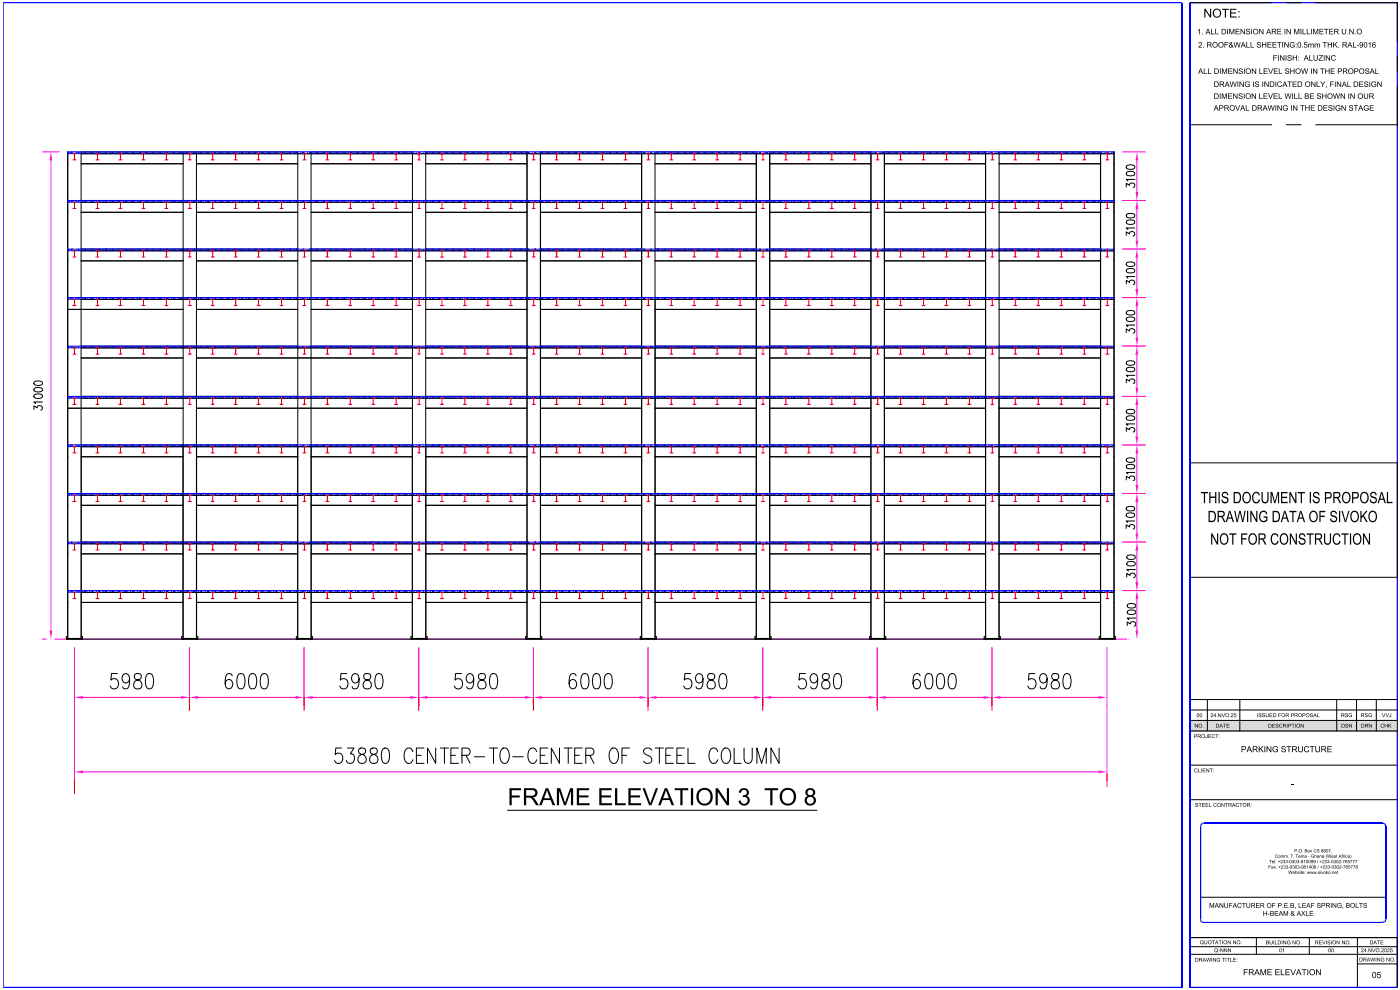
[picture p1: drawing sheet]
<svg xmlns="http://www.w3.org/2000/svg" width="420mm" height="297mm" viewBox="0 0 420 297" stroke-linecap="round" stroke-linejoin="round" font-family="sans-serif">
<!-- layer: 0 -->
<path d="M336.7 177.1h6.9M336.7 162.6h6.9M341 165.1v9.5M338 191.7h-321.6" fill="none" stroke="#f0f" stroke-width=".3"/>
<g fill="none" stroke="#000" stroke-width=".3">
<path d="M20.3 45.6v145.9M24.3 45.6v145.9M89.3 45.6v145.9M93.3 45.6v145.9M123.7 45.6v145.9M127.7 45.6v145.9M158 45.6v145.9M162.1 45.6v145.9M192.4 45.6v145.9M192.5 45.6v145.9M196.5 45.6v145.9M226.8 45.6v145.9"/>
<path d="M230.8 45.6v145.9M261.2 45.6v145.9M265.2 45.6v145.9M265.3 45.6v145.9M295.6 45.6v145.9M299.7 45.6v145.9M330.1 45.6v145.9M334.1 45.6v145.9M196.5 89.3v102.2M20.3 133.4h.1M20.3 137h.1M24.3 133.4h65"/>
<path d="M24.4 133.4v58.1M54.9 137h-30.6M58.9 137h30.4M89.3 133.4v58.1M93.3 133.4h30.4M93.3 137h30.4M93.4 133.4v58.1M123.6 133.4v58.1M127.7 133.4h30.4M127.7 137h30.4M127.7 133.4v58.1M162.1 133.4h30.4"/>
<path d="M162.1 137h30.4M196.5 133.4h30.4M196.5 137h30.4M230.8 133.4h30.4M230.8 137h30.4M265.2 133.4h30.4M265.2 137h30.4M299.6 133.4h30.5M299.6 137h30.5M334.1 133.4h.1M334.1 137h.1M334.2 134h-309.9"/>
<path d="M20.3 148h.1M20.3 151.6h.1M20.3 151.5h.1M20.3 148.6h.1M24.3 151.6h30.6M24.3 151.5h30.6M24.3 148.6h309.9M58.9 151.6h30.4M89.3 148h-65M89.3 151.5h-30.4M93.3 148h30.4M93.3 151.6h30.4"/>
<path d="M93.3 151.5h30.4M127.7 148h30.4M127.7 151.6h30.4M127.7 151.5h30.4M162.1 148h30.4M162.1 151.6h30.4M162.1 151.5h30.4M196.5 148h30.4M196.5 151.6h30.4M196.5 151.5h30.4M230.8 148h30.4M230.8 151.6h30.4"/>
<path d="M230.8 151.5h30.4M265.2 148h30.4M265.2 151.6h30.4M265.2 151.5h30.4M299.6 148h30.5M299.6 151.6h30.5M299.6 151.5h30.5M334.1 148h.1M334.1 151.6h.1M334.1 151.5h.1M20.3 162.6h.1M20.3 177.7h.1"/>
<path d="M20.3 166.1h.1M20.3 163.1h.1M24.3 166.1h30.6M54.9 166.1h-30.6M58.9 166.1h30.4M89.3 162.6h-65M93.3 162.6h30.4M93.3 166.1h30.4M127.7 162.6h30.4M127.7 166.1h30.4M162.1 162.6h30.4M162.1 166.1h30.4"/>
<path d="M196.5 162.6h30.4M196.5 166.1h30.4M230.8 162.6h30.4M230.8 166.1h30.4M265.2 162.6h30.4M265.2 166.1h30.4M299.6 162.6h30.5M299.6 166.1h30.5M334.1 162.6h.1M334.1 166.1h.1M334.2 177.7h-309.9M334.2 163.1h-309.9"/>
<path d="M19.9 191.5h4.9M20.3 191.7h.1M20.3 190.8l-.4 .2v.7h314.6v-.7l-.3-.2M20.3 180.7h.1M22.3 191.7h.1M24.3 191.7h.1M24.3 180.7h30.6M24.4 191.7h.1M24.4 190.8l.4 .2v.7M54.9 180.7h-30.6M58.9 180.7h30.4M88.9 191.5h4.8"/>
<path d="M89.3 191.7h.1M89.3 190.8l-.4 .2v.7M89.3 180.7h-30.4M91.3 191.7h.1M93.3 191.7h.1M93.3 180.7h30.4M93.4 191.7h.1M93.4 190.8l.3 .2v.7M123.3 191.5h4.8M123.6 191.7h.1M123.6 190.8l-.3 .2v.7M123.7 191.7h.1"/>
<path d="M125.7 191.7h.1M127.7 191.7h.1M127.7 180.7h30.4M127.7 190.8l.4 .2v.7M157.6 191.5h4.9M158 191.7h.1M158 190.8l-.4 .2v.7M160.1 191.7h.1M162.1 191.7h.1M162.1 180.7h30.4M162.1 190.8l.4 .2v.7M192 191.5h4.9"/>
<path d="M192.4 191.7h.1M192.4 190.8l-.4 .2v.7M192.5 191.7h.1M194.5 191.7h.1M196.5 191.7h.1M196.5 180.7h30.4M196.5 190.8l.4 .2v.7M226.4 191.5h4.9M226.8 191.7h.1M226.8 190.8l-.4 .2v.7M228.9 191.7h.1M230.8 191.7h.1"/>
<path d="M230.8 180.7h30.4M230.9 190.8l.4 .2v.7M260.8 191.5h4.9M261.2 191.7h.1M261.2 190.8l-.4 .2v.7M263.2 191.7h.1M265.2 191.7h.1M265.2 180.7h30.4M265.3 191.7h.1M265.3 190.8l.4 .2v.7M295.2 191.5h4.9M295.6 191.7h.1"/>
<path d="M295.6 190.8l-.4 .2v.7M297.6 191.7h.1M299.6 191.7h.1M299.6 180.7h30.5M299.7 190.8l.4 .2v.7M329.7 191.5h4.8M330.1 190.8l-.4 .2v.7M334.1 180.7h.1"/>
</g>
<g fill="none" stroke="#00f" stroke-width=".3">
<path d="M20.3 133.4h313.9v.6h-313.9zM20.7 133.7l.1 .1M21.3 133.7l.2-.2 .2 .2zM22.1 133.9h.1M22.7 133.7l.2 .1M23.4 133.7l.2-.2 .1 .2zM24.1 133.9h.1M24.8 133.7l.1 .1M25.4 133.7l.2-.2 .2 .2zM26.2 133.9h.1M26.8 133.7l.2 .1M27.5 133.7l.1-.2 .2 .2z"/>
<path d="M28.2 133.9h.1M28.9 133.7l.1 .1M29.5 133.7l.2-.2 .2 .2zM30.2 133.9h.1M30.9 133.7l.1 .1M31.6 133.7l.1-.2 .2 .2zM31.7 133.4v.1M32.3 133.9h.1M33 133.7l.1 .1M33.7 133.6v.1M33.8 133.5l.2 .2h-.4zM34.3 133.9h.1"/>
<path d="M35 133.7l.1 .1M35.6 133.7l.2-.2 .2 .2zM35.8 133.8v.1M36.4 133.9h.1M37 133.7l.2 .1M37.7 133.7l.2-.2 .1 .2zM38.4 133.9h.1M39.1 133.7l.1 .1M39.7 133.7l.2-.2 .2 .2zM40.5 133.9h.1M41.1 133.7l.2 .1M41.8 133.7l.2-.2 .1 .2z"/>
<path d="M42.5 133.9h.1M43.2 133.7l.1 .1M43.8 133.7l.2-.2 .2 .2zM44.6 133.9h.1M45.2 133.7l.1 .1M45.9 133.7l.1-.2 .2 .2zM46.6 133.9h.1M47.3 133.7l.1 .1M47.9 133.7l.2-.2 .2 .2zM48.6 133.9h.1M49.3 133.7l.1 .1M49.9 133.7l.2-.2 .2 .2z"/>
<path d="M50.1 133.4v.1M50.7 133.9h.1M51.4 133.7l.1 .1M52 133.7l.2-.2 .2 .2zM52.1 133.6v.1M52.7 133.9h.1M53.4 133.7l.1 .1M54 133.7l.2-.2 .2 .2zM54.2 133.8v.1M54.8 133.9h.1M55.4 133.7l.2 .1M56.1 133.7l.2-.2 .1 .2z"/>
<path d="M56.8 133.9h.1M57.5 133.7l.1 .1M58.1 133.7l.2-.2 .2 .2zM58.9 133.9h.1M59.5 133.7l.2 .1M60.2 133.7l.1-.2 .2 .2zM60.9 133.9h.1M61.6 133.7l.1 .1M62.2 133.7l.2-.2 .2 .2zM62.9 133.9h.1M63.6 133.7l.1 .1M64.3 133.7l.1-.2 .2 .2z"/>
<path d="M65 133.9h.1M65.7 133.7l.1 .1M66.3 133.7l.2-.2 .2 .2zM67 133.9h.1M67.7 133.7l.1 .1M68.3 133.7l.2-.2 .2 .2zM68.5 133.4v.1M69.1 133.9h.1M69.7 133.7l.2 .1M70.4 133.7l.2-.2 .1 .2zM70.5 133.6v.1M71.1 133.9h.1"/>
<path d="M71.8 133.7l.1 .1M72.4 133.7l.2-.2 .2 .2zM72.6 133.8v.1M73.2 133.9h.1M73.8 133.7l.2 .1M74.5 133.7l.2-.2 .1 .2zM75.2 133.9h.1M75.9 133.7l.1 .1M76.5 133.7l.2-.2 .2 .2zM77.3 133.9h.1M77.9 133.7l.1 .1M78.6 133.7l.1-.2 .2 .2z"/>
<path d="M79.3 133.9h.1M80 133.7l.1 .1M80.6 133.7l.2-.2 .2 .2zM81.3 133.9h.1M82 133.7l.1 .1M82.6 133.7l.2-.2 .2 .2zM83.4 133.9h.1M84.1 133.7l.1 .1M84.7 133.7l.2-.2 .2 .2zM85.4 133.9h.1M86.1 133.7l.1 .1M86.7 133.7l.2-.2 .2 .2z"/>
<path d="M86.9 133.4v.1M87.5 133.9h.1M88.1 133.7l.2 .1M88.9 133.6v.1M89 133.5l.1 .2h-.3zM89.5 133.9h.1M90.2 133.7l.1 .1M90.8 133.7l.2-.2 .2 .2zM91 133.8v.1M91.6 133.9h.1M92.2 133.7l.2 .1M92.9 133.7l.1-.2 .2 .2z"/>
<path d="M93.6 133.9h.1M94.3 133.7l.1 .1M94.9 133.7l.2-.2 .2 .2zM95.6 133.9h.1M96.3 133.7l.1 .1M97 133.7l.1-.2 .2 .2zM97.7 133.9h.1M98.4 133.7l.1 .1M99 133.7l.2-.2 .2 .2zM99.7 133.9h.1M100.4 133.7l.1 .1M101 133.7l.2-.2 .2 .2z"/>
<path d="M101.8 133.9h.1M102.4 133.7l.2 .1M103.1 133.7l.2-.2 .1 .2zM103.8 133.9h.1M104.5 133.7l.1 .1M105.1 133.7l.2-.2 .2 .2zM105.3 133.4v.1M105.9 133.9h.1M106.5 133.7l.2 .1M107.2 133.7l.2-.2 .1 .2zM107.3 133.6v.1M107.9 133.9h.1"/>
<path d="M108.6 133.7l.1 .1M109.2 133.7l.2-.2 .2 .2zM109.3 133.8v.1M110 133.9h.1M110.6 133.7l.1 .1M111.3 133.7l.1-.2 .2 .2zM112 133.9h.1M112.7 133.7l.1 .1M113.3 133.7l.2-.2 .2 .2zM114 133.9h.1M114.7 133.7l.1 .1M115.3 133.7l.2-.2 .2 .2z"/>
<path d="M116.1 133.9h.1M116.8 133.7l.1 .1M117.4 133.7l.2-.2 .2 .2zM118.1 133.9h.1M118.8 133.7l.1 .1M119.4 133.7l.2-.2 .2 .2zM120.2 133.9h.1M120.8 133.7l.2 .1M121.5 133.7l.2-.2 .1 .2zM122.2 133.9h.1M122.9 133.7l.1 .1M123.5 133.7l.2-.2 .2 .2z"/>
<path d="M123.7 133.4v.1M124.3 133.9h.1M124.9 133.7l.2 .1M125.6 133.7l.1-.2 .2 .2zM125.7 133.6v.1M126.3 133.9h.1M127 133.7l.1 .1M127.6 133.7l.2-.2 .2 .2zM127.7 133.8v.1M128.3 133.9h.1M129 133.7l.1 .1M129.7 133.7l.1-.2 .2 .2z"/>
<path d="M130.4 133.9h.1M131.1 133.7l.1 .1M131.7 133.7l.2-.2 .2 .2zM132.4 133.9h.1M133.1 133.7l.1 .1M133.7 133.7l.2-.2 .2 .2zM134.5 133.9h.1M135.1 133.7l.2 .1M135.8 133.7l.2-.2 .1 .2zM136.5 133.9h.1M137.2 133.7l.1 .1M137.8 133.7l.2-.2 .2 .2z"/>
<path d="M138.6 133.9h.1M139.2 133.7l.2 .1M139.9 133.7l.2-.2 .1 .2zM140.6 133.9h.1M141.3 133.7l.1 .1M141.9 133.7l.2-.2 .2 .2zM142 133.4v.1M142.7 133.9h.1M143.3 133.7l.1 .1M144.1 133.6v.1M144.1 133.5l.2 .2h-.3zM144.7 133.9h.1"/>
<path d="M145.4 133.7l.1 .1M146 133.7l.2-.2 .2 .2zM146.1 133.8v.1M146.7 133.9h.1M147.4 133.7l.1 .1M148 133.7l.2-.2 .2 .2zM148.8 133.9h.1M149.5 133.7l.1 .1M150.1 133.7l.2-.2 .2 .2zM150.8 133.9h.1M151.5 133.7l.1 .1M152.1 133.7l.2-.2 .2 .2z"/>
<path d="M152.9 133.9h.1M153.5 133.7l.2 .1M154.2 133.7l.2-.2 .1 .2zM154.9 133.9h.1M155.6 133.7l.1 .1M156.2 133.7l.2-.2 .2 .2zM157 133.9h.1M157.6 133.7l.2 .1M158.3 133.7l.1-.2 .2 .2zM159 133.9h.1M159.7 133.7l.1 .1M160.3 133.7l.2-.2 .2 .2z"/>
<path d="M160.4 133.4v.1M161 133.9h.1M161.7 133.7l.1 .1M162.4 133.7l.1-.2 .2 .2zM162.5 133.6v.1M163.1 133.9h.1M163.8 133.7l.1 .1M164.4 133.7l.2-.2 .2 .2zM164.5 133.8v.1M165.1 133.9h.1M165.8 133.7l.1 .1M166.4 133.7l.2-.2 .2 .2z"/>
<path d="M167.2 133.9h.1M167.8 133.7l.2 .1M168.5 133.7l.2-.2 .1 .2zM169.2 133.9h.1M169.9 133.7l.1 .1M170.5 133.7l.2-.2 .2 .2zM171.3 133.9h.1M171.9 133.7l.2 .1M172.6 133.7l.2-.2 .1 .2zM173.3 133.9h.1M174 133.7l.1 .1M174.6 133.7l.2-.2 .2 .2z"/>
<path d="M175.4 133.9h.1M176 133.7l.1 .1M176.7 133.7l.1-.2 .2 .2zM177.4 133.9h.1M178.1 133.7l.1 .1M178.7 133.7l.2-.2 .2 .2zM178.8 133.4v.1M179.4 133.9h.1M180.1 133.7l.1 .1M180.7 133.7l.2-.2 .2 .2zM180.9 133.6v.1M181.5 133.9h.1"/>
<path d="M182.2 133.7l.1 .1M182.8 133.7l.2-.2 .2 .2zM182.9 133.8v.1M183.5 133.9h.1M184.2 133.7l.1 .1M184.8 133.7l.2-.2 .2 .2zM185.6 133.9h.1M186.2 133.7l.2 .1M186.9 133.7l.2-.2 .1 .2zM187.6 133.9h.1M188.3 133.7l.1 .1M188.9 133.7l.2-.2 .2 .2z"/>
<path d="M189.7 133.9h.1M190.3 133.7l.2 .1M191 133.7l.1-.2 .2 .2zM191.7 133.9h.1M192.4 133.7l.1 .1M193 133.7l.2-.2 .2 .2zM193.7 133.9h.1M194.4 133.7l.1 .1M195.1 133.7l.1-.2 .2 .2zM195.8 133.9h.1M196.5 133.7l.1 .1M197.1 133.7l.2-.2 .2 .2z"/>
<path d="M197.2 133.4v.1M197.8 133.9h.1M198.5 133.7l.1 .1M199.3 133.6v.1M199.3 133.5l.2 .2h-.4zM199.9 133.9h.1M200.5 133.7l.2 .1M201.2 133.7l.2-.2 .1 .2zM201.3 133.8v.1M201.9 133.9h.1M202.6 133.7l.1 .1M203.2 133.7l.2-.2 .2 .2z"/>
<path d="M204 133.9h.1M204.6 133.7l.2 .1M205.3 133.7l.2-.2 .1 .2zM206 133.9h.1M206.7 133.7l.1 .1M207.3 133.7l.2-.2 .2 .2zM208.1 133.9h.1M208.7 133.7l.1 .1M209.4 133.7l.1-.2 .2 .2zM210.1 133.9h.1M210.8 133.7l.1 .1M211.4 133.7l.2-.2 .2 .2z"/>
<path d="M212.1 133.9h.1M212.8 133.7l.1 .1M213.4 133.7l.2-.2 .2 .2zM214.2 133.9h.1M214.9 133.7l.1 .1M215.5 133.7l.2-.2 .2 .2zM215.6 133.4v.1M216.2 133.9h.1M216.9 133.7l.1 .1M217.5 133.7l.2-.2 .2 .2zM217.7 133.6v.1M218.3 133.9h.1"/>
<path d="M218.9 133.7l.2 .1M219.6 133.7l.2-.2 .1 .2zM219.7 133.8v.1M220.3 133.9h.1M221 133.7l.1 .1M221.6 133.7l.2-.2 .2 .2zM222.4 133.9h.1M223 133.7l.2 .1M223.7 133.7l.1-.2 .2 .2zM224.4 133.9h.1M225.1 133.7l.1 .1M225.7 133.7l.2-.2 .2 .2z"/>
<path d="M226.4 133.9h.1M227.1 133.7l.1 .1M227.8 133.7l.1-.2 .2 .2zM228.5 133.9h.1M229.2 133.7l.1 .1M229.8 133.7l.2-.2 .2 .2zM230.5 133.9h.1M231.2 133.7l.1 .1M231.8 133.7l.2-.2 .2 .2zM232.6 133.9h.1M233.2 133.7l.2 .1M233.9 133.7l.2-.2 .1 .2z"/>
<path d="M234 133.4v.1M234.6 133.9h.1M235.3 133.7l.1 .1M235.9 133.7l.2-.2 .2 .2zM236.1 133.6v.1M236.7 133.9h.1M237.3 133.7l.2 .1M238 133.7l.2-.2 .1 .2zM238.1 133.8v.1M238.7 133.9h.1M239.4 133.7l.1 .1M240 133.7l.2-.2 .2 .2z"/>
<path d="M240.8 133.9h.1M241.4 133.7l.1 .1M242.1 133.7l.1-.2 .2 .2zM242.8 133.9h.1M243.5 133.7l.1 .1M244.1 133.7l.2-.2 .2 .2zM244.8 133.9h.1M245.5 133.7l.1 .1M246.1 133.7l.2-.2 .2 .2zM246.9 133.9h.1M247.6 133.7l.1 .1M248.2 133.7l.2-.2 .2 .2z"/>
<path d="M248.9 133.9h.1M249.6 133.7l.1 .1M250.2 133.7l.2-.2 .2 .2zM251 133.9h.1M251.6 133.7l.2 .1M252.3 133.7l.2-.2 .1 .2zM252.4 133.4v.1M253 133.9h.1M253.7 133.7l.1 .1M254.3 133.7l.2-.2 .2 .2zM254.5 133.6v.1M255.1 133.9h.1"/>
<path d="M255.7 133.7l.2 .1M256.4 133.7l.1-.2 .2 .2zM256.5 133.8v.1M257.1 133.9h.1M257.8 133.7l.1 .1M258.4 133.7l.2-.2 .2 .2zM259.1 133.9h.1M259.8 133.7l.1 .1M260.5 133.7l.1-.2 .2 .2zM261.2 133.9h.1M261.9 133.7l.1 .1M262.5 133.7l.2-.2 .2 .2z"/>
<path d="M263.2 133.9h.1M263.9 133.7l.1 .1M264.5 133.7l.2-.2 .2 .2zM265.3 133.9h.1M265.9 133.7l.2 .1M266.6 133.7l.2-.2 .1 .2zM267.3 133.9h.1M268 133.7l.1 .1M268.6 133.7l.2-.2 .2 .2zM269.4 133.9h.1M270 133.7l.2 .1M270.7 133.7l.2-.2 .1 .2z"/>
<path d="M270.8 133.4v.1M271.4 133.9h.1M272.1 133.7l.1 .1M272.7 133.7l.2-.2 .2 .2zM272.8 133.6v.1M273.5 133.9h.1M274.1 133.7l.1 .1M274.8 133.7l.1-.2 .2 .2zM274.9 133.8v.1M275.5 133.9h.1M276.2 133.7l.1 .1M276.8 133.7l.2-.2 .2 .2z"/>
<path d="M277.5 133.9h.1M278.2 133.7l.1 .1M278.8 133.7l.2-.2 .2 .2zM279.6 133.9h.1M280.3 133.7l.1 .1M280.9 133.7l.2-.2 .2 .2zM281.6 133.9h.1M282.3 133.7l.1 .1M282.9 133.7l.2-.2 .2 .2zM283.7 133.9h.1M284.3 133.7l.2 .1M285 133.7l.2-.2 .1 .2z"/>
<path d="M285.7 133.9h.1M286.4 133.7l.1 .1M287 133.7l.2-.2 .2 .2zM287.8 133.9h.1M288.4 133.7l.2 .1M289.1 133.7l.1-.2 .2 .2zM289.2 133.4v.1M289.8 133.9h.1M290.5 133.7l.1 .1M291.1 133.7l.2-.2 .2 .2zM291.2 133.6v.1M291.8 133.9h.1"/>
<path d="M292.5 133.7l.1 .1M293.2 133.7l.1-.2 .2 .2zM293.3 133.8v.1M293.9 133.9h.1M294.6 133.7l.1 .1M295.2 133.7l.2-.2 .2 .2zM295.9 133.9h.1M296.6 133.7l.1 .1M297.2 133.7l.2-.2 .2 .2zM298 133.9h.1M298.6 133.7l.2 .1M299.3 133.7l.2-.2 .1 .2z"/>
<path d="M300 133.9h.1M300.7 133.7l.1 .1M301.3 133.7l.2-.2 .2 .2zM302.1 133.9h.1M302.7 133.7l.2 .1M303.4 133.7l.2-.2 .1 .2zM304.1 133.9h.1M304.8 133.7l.1 .1M305.4 133.7l.2-.2 .2 .2zM306.2 133.9h.1M306.8 133.7l.1 .1M307.5 133.7l.1-.2 .2 .2z"/>
<path d="M307.6 133.4v.1M308.2 133.9h.1M308.9 133.7l.1 .1M309.5 133.7l.2-.2 .2 .2zM309.6 133.6v.1M310.2 133.9h.1M310.9 133.7l.1 .1M311.5 133.7l.2-.2 .2 .2zM311.7 133.8v.1M312.3 133.9h.1M313 133.7l.1 .1M313.6 133.7l.2-.2 .2 .2z"/>
<path d="M314.3 133.9h.1M315 133.7l.1 .1M315.6 133.7l.2-.2 .2 .2zM316.4 133.9h.1M317 133.7l.2 .1M317.7 133.7l.2-.2 .1 .2zM318.4 133.9h.1M319.1 133.7l.1 .1M319.7 133.7l.2-.2 .2 .2zM320.5 133.9h.1M321.1 133.7l.2 .1M321.8 133.7l.1-.2 .2 .2z"/>
<path d="M322.5 133.9h.1M323.2 133.7l.1 .1M323.8 133.7l.2-.2 .2 .2zM324.5 133.9h.1M325.2 133.7l.1 .1M325.9 133.7l.1-.2 .2 .2zM326 133.4v.1M326.6 133.9h.1M327.3 133.7l.1 .1M327.9 133.7l.2-.2 .2 .2zM328 133.6v.1M328.6 133.9h.1"/>
<path d="M329.3 133.7l.1 .1M329.9 133.7l.2-.2 .2 .2zM330.1 133.8v.1M330.7 133.9h.1M331.3 133.7l.2 .1M332 133.7l.2-.2 .1 .2zM332.7 133.9h.1M333.4 133.7l.1 .1M334.2 133.6v.1M20.3 148h313.9v.5h-313.9zM20.7 148.3l.1 .1M21.3 148.3l.2-.2 .2 .2z"/>
<path d="M22.1 148.4v.1M22.7 148.3l.2 .1M23.4 148.3l.2-.2 .1 .2zM24.1 148.4v.1M24.8 148.3l.1 .1M25.4 148.3l.2-.2 .2 .2zM26.2 148.4v.1M26.8 148.3l.2 .1M27.5 148.3l.1-.2 .2 .2zM28.2 148.4v.1M28.9 148.3l.1 .1M29.5 148.3l.2-.2 .2 .2z"/>
<path d="M30.2 148.4v.1M30.9 148.3l.1 .1M31.6 148.3l.1-.2 .2 .2zM31.7 148h.1M32.3 148.4v.1M33 148.3l.1 .1M33.7 148.1v.1M33.8 148.1l.2 .2h-.4zM34.3 148.4v.1M35 148.3l.1 .1M35.6 148.3l.2-.2 .2 .2zM35.8 148.3v.1"/>
<path d="M36.4 148.4v.1M37 148.3l.2 .1M37.7 148.3l.2-.2 .1 .2zM38.4 148.4v.1M39.1 148.3l.1 .1M39.7 148.3l.2-.2 .2 .2zM40.5 148.4v.1M41.1 148.3l.2 .1M41.8 148.3l.2-.2 .1 .2zM42.5 148.4v.1M43.2 148.3l.1 .1M43.8 148.3l.2-.2 .2 .2z"/>
<path d="M44.6 148.4v.1M45.2 148.3l.1 .1M45.9 148.3l.1-.2 .2 .2zM46.6 148.4v.1M47.3 148.3l.1 .1M47.9 148.3l.2-.2 .2 .2zM48.6 148.4v.1M49.3 148.3l.1 .1M49.9 148.3l.2-.2 .2 .2zM50.1 148h.1M50.7 148.4v.1M51.4 148.3l.1 .1"/>
<path d="M52 148.3l.2-.2 .2 .2zM52.1 148.1v.1M52.7 148.4v.1M53.4 148.3l.1 .1M54 148.3l.2-.2 .2 .2zM54.2 148.3v.1M54.8 148.4v.1M55.4 148.3l.2 .1M56.1 148.3l.2-.2 .1 .2zM56.8 148.4v.1M57.5 148.3l.1 .1M58.1 148.3l.2-.2 .2 .2z"/>
<path d="M58.9 148.4v.1M59.5 148.3l.2 .1M60.2 148.3l.1-.2 .2 .2zM60.9 148.4v.1M61.6 148.3l.1 .1M62.2 148.3l.2-.2 .2 .2zM62.9 148.4v.1M63.6 148.3l.1 .1M64.3 148.3l.1-.2 .2 .2zM65 148.4v.1M65.7 148.3l.1 .1M66.3 148.3l.2-.2 .2 .2z"/>
<path d="M67 148.4v.1M67.7 148.3l.1 .1M68.3 148.3l.2-.2 .2 .2zM68.5 148h.1M69.1 148.4v.1M69.7 148.3l.2 .1M70.4 148.3l.2-.2 .1 .2zM70.5 148.1v.1M71.1 148.4v.1M71.8 148.3l.1 .1M72.4 148.3l.2-.2 .2 .2zM72.6 148.3v.1"/>
<path d="M73.2 148.4v.1M73.8 148.3l.2 .1M74.5 148.3l.2-.2 .1 .2zM75.2 148.4v.1M75.9 148.3l.1 .1M76.5 148.3l.2-.2 .2 .2zM77.3 148.4v.1M77.9 148.3l.1 .1M78.6 148.3l.1-.2 .2 .2zM79.3 148.4v.1M80 148.3l.1 .1M80.6 148.3l.2-.2 .2 .2z"/>
<path d="M81.3 148.4v.1M82 148.3l.1 .1M82.6 148.3l.2-.2 .2 .2zM83.4 148.4v.1M84.1 148.3l.1 .1M84.7 148.3l.2-.2 .2 .2zM85.4 148.4v.1M86.1 148.3l.1 .1M86.7 148.3l.2-.2 .2 .2zM86.9 148h.1M87.5 148.4v.1M88.1 148.3l.2 .1"/>
<path d="M88.8 148.3l.2-.2 .1 .2zM88.9 148.1v.1M89.5 148.4v.1M90.2 148.3l.1 .1M90.8 148.3l.2-.2 .2 .2zM91 148.3v.1M91.6 148.4v.1M92.2 148.3l.2 .1M92.9 148.3l.1-.2 .2 .2zM93.6 148.4v.1M94.3 148.3l.1 .1M94.9 148.3l.2-.2 .2 .2z"/>
<path d="M95.6 148.4v.1M96.3 148.3l.1 .1M97 148.3l.1-.2 .2 .2zM97.7 148.4v.1M98.4 148.3l.1 .1M99 148.3l.2-.2 .2 .2zM99.7 148.4v.1M100.4 148.3l.1 .1M101 148.3l.2-.2 .2 .2zM101.8 148.4v.1M102.4 148.3l.2 .1M103.1 148.3l.2-.2 .1 .2z"/>
<path d="M103.8 148.4v.1M104.5 148.3l.1 .1M105.1 148.3l.2-.2 .2 .2zM105.3 148h.1M105.9 148.4v.1M106.5 148.3l.2 .1M107.2 148.3l.2-.2 .1 .2zM107.3 148.1v.1M107.9 148.4v.1M108.6 148.3l.1 .1M109.2 148.3l.2-.2 .2 .2zM109.3 148.3v.1"/>
<path d="M110 148.4v.1M110.6 148.3l.1 .1M111.3 148.3l.1-.2 .2 .2zM112 148.4v.1M112.7 148.3l.1 .1M113.3 148.3l.2-.2 .2 .2zM114 148.4v.1M114.7 148.3l.1 .1M115.3 148.3l.2-.2 .2 .2zM116.1 148.4v.1M116.8 148.3l.1 .1M117.4 148.3l.2-.2 .2 .2z"/>
<path d="M118.1 148.4v.1M118.8 148.3l.1 .1M119.4 148.3l.2-.2 .2 .2zM120.2 148.4v.1M120.8 148.3l.2 .1M121.5 148.3l.2-.2 .1 .2zM122.2 148.4v.1M122.9 148.3l.1 .1M123.5 148.3l.2-.2 .2 .2zM123.7 148h.1M124.3 148.4v.1M124.9 148.3l.2 .1"/>
<path d="M125.6 148.3l.1-.2 .2 .2zM125.7 148.1v.1M126.3 148.4v.1M127 148.3l.1 .1M127.6 148.3l.2-.2 .2 .2zM127.7 148.3v.1M128.3 148.4v.1M129 148.3l.1 .1M129.7 148.3l.1-.2 .2 .2zM130.4 148.4v.1M131.1 148.3l.1 .1M131.7 148.3l.2-.2 .2 .2z"/>
<path d="M132.4 148.4v.1M133.1 148.3l.1 .1M133.7 148.3l.2-.2 .2 .2zM134.5 148.4v.1M135.1 148.3l.2 .1M135.8 148.3l.2-.2 .1 .2zM136.5 148.4v.1M137.2 148.3l.1 .1M137.8 148.3l.2-.2 .2 .2zM138.6 148.4v.1M139.2 148.3l.2 .1M139.9 148.3l.2-.2 .1 .2z"/>
<path d="M140.6 148.4v.1M141.3 148.3l.1 .1M141.9 148.3l.2-.2 .2 .2zM142 148h.1M142.7 148.4v.1M143.3 148.3l.1 .1M144 148.3l.1-.2 .2 .2zM144.1 148.1v.1M144.7 148.4v.1M145.4 148.3l.1 .1M146 148.3l.2-.2 .2 .2zM146.1 148.3v.1"/>
<path d="M146.7 148.4v.1M147.4 148.3l.1 .1M148 148.3l.2-.2 .2 .2zM148.8 148.4v.1M149.5 148.3l.1 .1M150.1 148.3l.2-.2 .2 .2zM150.8 148.4v.1M151.5 148.3l.1 .1M152.1 148.3l.2-.2 .2 .2zM152.9 148.4v.1M153.5 148.3l.2 .1M154.2 148.3l.2-.2 .1 .2z"/>
<path d="M154.9 148.4v.1M155.6 148.3l.1 .1M156.2 148.3l.2-.2 .2 .2zM157 148.4v.1M157.6 148.3l.2 .1M158.3 148.3l.1-.2 .2 .2zM159 148.4v.1M159.7 148.3l.1 .1M160.3 148.3l.2-.2 .2 .2zM160.4 148h.1M161 148.4v.1M161.7 148.3l.1 .1"/>
<path d="M162.4 148.3l.1-.2 .2 .2zM162.5 148.1v.1M163.1 148.4v.1M163.8 148.3l.1 .1M164.4 148.3l.2-.2 .2 .2zM164.5 148.3v.1M165.1 148.4v.1M165.8 148.3l.1 .1M166.4 148.3l.2-.2 .2 .2zM167.2 148.4v.1M167.8 148.3l.2 .1M168.5 148.3l.2-.2 .1 .2z"/>
<path d="M169.2 148.4v.1M169.9 148.3l.1 .1M170.5 148.3l.2-.2 .2 .2zM171.3 148.4v.1M171.9 148.3l.2 .1M172.6 148.3l.2-.2 .1 .2zM173.3 148.4v.1M174 148.3l.1 .1M174.6 148.3l.2-.2 .2 .2zM175.4 148.4v.1M176 148.3l.1 .1M176.7 148.3l.1-.2 .2 .2z"/>
<path d="M177.4 148.4v.1M178.1 148.3l.1 .1M178.7 148.3l.2-.2 .2 .2zM178.8 148h.1M179.4 148.4v.1M180.1 148.3l.1 .1M180.7 148.3l.2-.2 .2 .2zM180.9 148.1v.1M181.5 148.4v.1M182.2 148.3l.1 .1M182.8 148.3l.2-.2 .2 .2zM182.9 148.3v.1"/>
<path d="M183.5 148.4v.1M184.2 148.3l.1 .1M184.8 148.3l.2-.2 .2 .2zM185.6 148.4v.1M186.2 148.3l.2 .1M186.9 148.3l.2-.2 .1 .2zM187.6 148.4v.1M188.3 148.3l.1 .1M188.9 148.3l.2-.2 .2 .2zM189.7 148.4v.1M190.3 148.3l.2 .1M191 148.3l.1-.2 .2 .2z"/>
<path d="M191.7 148.4v.1M192.4 148.3l.1 .1M193 148.3l.2-.2 .2 .2zM193.7 148.4v.1M194.4 148.3l.1 .1M195.1 148.3l.1-.2 .2 .2zM195.8 148.4v.1M196.5 148.3l.1 .1M197.1 148.3l.2-.2 .2 .2zM197.2 148h.1M197.8 148.4v.1M198.5 148.3l.1 .1"/>
<path d="M199.1 148.3l.2-.2 .2 .2zM199.3 148.1v.1M199.9 148.4v.1M200.5 148.3l.2 .1M201.2 148.3l.2-.2 .1 .2zM201.3 148.3v.1M201.9 148.4v.1M202.6 148.3l.1 .1M203.2 148.3l.2-.2 .2 .2zM204 148.4v.1M204.6 148.3l.2 .1M205.3 148.3l.2-.2 .1 .2z"/>
<path d="M206 148.4v.1M206.7 148.3l.1 .1M207.3 148.3l.2-.2 .2 .2zM208.1 148.4v.1M208.7 148.3l.1 .1M209.4 148.3l.1-.2 .2 .2zM210.1 148.4v.1M210.8 148.3l.1 .1M211.4 148.3l.2-.2 .2 .2zM212.1 148.4v.1M212.8 148.3l.1 .1M213.4 148.3l.2-.2 .2 .2z"/>
<path d="M214.2 148.4v.1M214.9 148.3l.1 .1M215.5 148.3l.2-.2 .2 .2zM215.6 148h.1M216.2 148.4v.1M216.9 148.3l.1 .1M217.5 148.3l.2-.2 .2 .2zM217.7 148.1v.1M218.3 148.4v.1M218.9 148.3l.2 .1M219.6 148.3l.2-.2 .1 .2zM219.7 148.3v.1"/>
<path d="M220.3 148.4v.1M221 148.3l.1 .1M221.6 148.3l.2-.2 .2 .2zM222.4 148.4v.1M223 148.3l.2 .1M223.7 148.3l.1-.2 .2 .2zM224.4 148.4v.1M225.1 148.3l.1 .1M225.7 148.3l.2-.2 .2 .2zM226.4 148.4v.1M227.1 148.3l.1 .1M227.8 148.3l.1-.2 .2 .2z"/>
<path d="M228.5 148.4v.1M229.2 148.3l.1 .1M229.8 148.3l.2-.2 .2 .2zM230.5 148.4v.1M231.2 148.3l.1 .1M231.8 148.3l.2-.2 .2 .2zM232.6 148.4v.1M233.2 148.3l.2 .1M233.9 148.3l.2-.2 .1 .2zM234 148h.1M234.6 148.4v.1M235.3 148.3l.1 .1"/>
<path d="M235.9 148.3l.2-.2 .2 .2zM236.1 148.1v.1M236.7 148.4v.1M237.3 148.3l.2 .1M238 148.3l.2-.2 .1 .2zM238.1 148.3v.1M238.7 148.4v.1M239.4 148.3l.1 .1M240 148.3l.2-.2 .2 .2zM240.8 148.4v.1M241.4 148.3l.1 .1M242.1 148.3l.1-.2 .2 .2z"/>
<path d="M242.8 148.4v.1M243.5 148.3l.1 .1M244.1 148.3l.2-.2 .2 .2zM244.8 148.4v.1M245.5 148.3l.1 .1M246.1 148.3l.2-.2 .2 .2zM246.9 148.4v.1M247.6 148.3l.1 .1M248.2 148.3l.2-.2 .2 .2zM248.9 148.4v.1M249.6 148.3l.1 .1M250.2 148.3l.2-.2 .2 .2z"/>
<path d="M251 148.4v.1M251.6 148.3l.2 .1M252.3 148.3l.2-.2 .1 .2zM252.4 148h.1M253 148.4v.1M253.7 148.3l.1 .1M254.3 148.3l.2-.2 .2 .2zM254.5 148.1v.1M255.1 148.4v.1M255.7 148.3l.2 .1M256.4 148.3l.1-.2 .2 .2zM256.5 148.3v.1"/>
<path d="M257.1 148.4v.1M257.8 148.3l.1 .1M258.4 148.3l.2-.2 .2 .2zM259.1 148.4v.1M259.8 148.3l.1 .1M260.5 148.3l.1-.2 .2 .2zM261.2 148.4v.1M261.9 148.3l.1 .1M262.5 148.3l.2-.2 .2 .2zM263.2 148.4v.1M263.9 148.3l.1 .1M264.5 148.3l.2-.2 .2 .2z"/>
<path d="M265.3 148.4v.1M265.9 148.3l.2 .1M266.6 148.3l.2-.2 .1 .2zM267.3 148.4v.1M268 148.3l.1 .1M268.6 148.3l.2-.2 .2 .2zM269.4 148.4v.1M270 148.3l.2 .1M270.7 148.3l.2-.2 .1 .2zM270.8 148h.1M271.4 148.4v.1M272.1 148.3l.1 .1"/>
<path d="M272.7 148.3l.2-.2 .2 .2zM272.8 148.1v.1M273.5 148.4v.1M274.1 148.3l.1 .1M274.8 148.3l.1-.2 .2 .2zM274.9 148.3v.1M275.5 148.4v.1M276.2 148.3l.1 .1M276.8 148.3l.2-.2 .2 .2zM277.5 148.4v.1M278.2 148.3l.1 .1M278.8 148.3l.2-.2 .2 .2z"/>
<path d="M279.6 148.4v.1M280.3 148.3l.1 .1M280.9 148.3l.2-.2 .2 .2zM281.6 148.4v.1M282.3 148.3l.1 .1M282.9 148.3l.2-.2 .2 .2zM283.7 148.4v.1M284.3 148.3l.2 .1M285 148.3l.2-.2 .1 .2zM285.7 148.4v.1M286.4 148.3l.1 .1M287 148.3l.2-.2 .2 .2z"/>
<path d="M287.8 148.4v.1M288.4 148.3l.2 .1M289.1 148.3l.1-.2 .2 .2zM289.2 148h.1M289.8 148.4v.1M290.5 148.3l.1 .1M291.1 148.3l.2-.2 .2 .2zM291.2 148.1v.1M291.8 148.4v.1M292.5 148.3l.1 .1M293.2 148.3l.1-.2 .2 .2zM293.3 148.3v.1"/>
<path d="M293.9 148.4v.1M294.6 148.3l.1 .1M295.2 148.3l.2-.2 .2 .2zM295.9 148.4v.1M296.6 148.3l.1 .1M297.2 148.3l.2-.2 .2 .2zM298 148.4v.1M298.6 148.3l.2 .1M299.3 148.3l.2-.2 .1 .2zM300 148.4v.1M300.7 148.3l.1 .1M301.3 148.3l.2-.2 .2 .2z"/>
<path d="M302.1 148.4v.1M302.7 148.3l.2 .1M303.4 148.3l.2-.2 .1 .2zM304.1 148.4v.1M304.8 148.3l.1 .1M305.4 148.3l.2-.2 .2 .2zM306.2 148.4v.1M306.8 148.3l.1 .1M307.5 148.3l.1-.2 .2 .2zM307.6 148h.1M308.2 148.4v.1M308.9 148.3l.1 .1"/>
<path d="M309.5 148.3l.2-.2 .2 .2zM309.6 148.1v.1M310.2 148.4v.1M310.9 148.3l.1 .1M311.5 148.3l.2-.2 .2 .2zM311.7 148.3v.1M312.3 148.4v.1M313 148.3l.1 .1M313.6 148.3l.2-.2 .2 .2zM314.3 148.4v.1M315 148.3l.1 .1M315.6 148.3l.2-.2 .2 .2z"/>
<path d="M316.4 148.4v.1M317 148.3l.2 .1M317.7 148.3l.2-.2 .1 .2zM318.4 148.4v.1M319.1 148.3l.1 .1M319.7 148.3l.2-.2 .2 .2zM320.5 148.4v.1M321.1 148.3l.2 .1M321.8 148.3l.1-.2 .2 .2zM322.5 148.4v.1M323.2 148.3l.1 .1M323.8 148.3l.2-.2 .2 .2z"/>
<path d="M324.5 148.4v.1M325.2 148.3l.1 .1M325.9 148.3l.1-.2 .2 .2zM326 148h.1M326.6 148.4v.1M327.3 148.3l.1 .1M327.9 148.3l.2-.2 .2 .2zM328 148.1v.1M328.6 148.4v.1M329.3 148.3l.1 .1M329.9 148.3l.2-.2 .2 .2zM330.1 148.3v.1"/>
<path d="M330.7 148.4v.1M331.3 148.3l.2 .1M332 148.3l.2-.2 .1 .2zM332.7 148.4v.1M333.4 148.3l.1 .1M334.2 148.1v.2M20.3 177.1h313.9v.5h-313.9zM20.3 162.6h313.9v.5h-313.9zM20.7 177.4l.1 .1M20.7 162.8l.1 .2M21.3 177.4l.2-.2 .2 .2zM21.3 162.8l.2-.2 .2 .2z"/>
<path d="M22.1 163h.1M22.1 177.5v.1M22.7 177.4l.2 .1M22.7 162.8l.2 .2M23.4 177.4l.2-.2 .1 .2zM23.4 162.8l.2-.2 .1 .2zM24.1 163h.1M24.1 177.5v.1M24.8 177.4l.1 .1M24.8 162.8l.1 .2M25.4 177.4l.2-.2 .2 .2zM25.4 162.8l.2-.2 .2 .2z"/>
<path d="M26.2 163h.1M26.2 177.5v.1M26.8 177.4l.2 .1M26.8 162.8l.2 .2M27.5 177.4l.1-.2 .2 .2zM27.5 162.8l.1-.2 .2 .2zM28.2 163h.1M28.2 177.5v.1M28.9 177.4l.1 .1M28.9 162.8l.1 .2M29.5 177.4l.2-.2 .2 .2zM29.5 162.8l.2-.2 .2 .2z"/>
<path d="M30.2 163h.1M30.2 177.5v.1M30.9 177.4l.1 .1M30.9 162.8l.1 .2M31.6 162.8l.1-.2 .2 .2zM31.7 162.6h.1M31.7 177.1v.1M31.7 177.2l.2 .2h-.3zM32.3 163h.1M32.3 177.5v.1M33 177.4l.1 .1M33 162.8l.1 .2"/>
<path d="M33.6 177.4l.2-.2 .2 .2zM33.7 162.7v.1M33.7 177.2v.2M33.8 162.6l.2 .2h-.4zM34.3 163h.1M34.3 177.5v.1M35 177.4l.1 .1M35 162.8l.1 .2M35.6 177.4l.2-.2 .2 .2zM35.6 162.8l.2-.2 .2 .2zM35.8 162.9v.1M35.8 177.4v.2"/>
<path d="M36.4 163h.1M36.4 177.5v.1M37 177.4l.2 .1M37 162.8l.2 .2M37.7 177.4l.2-.2 .1 .2zM37.7 162.8l.2-.2 .1 .2zM38.4 163h.1M38.4 177.5v.1M39.1 177.4l.1 .1M39.1 162.8l.1 .2M39.7 177.4l.2-.2 .2 .2zM39.7 162.8l.2-.2 .2 .2z"/>
<path d="M40.5 163h.1M40.5 177.5v.1M41.1 177.4l.2 .1M41.1 162.8l.2 .2M41.8 177.4l.2-.2 .1 .2zM41.8 162.8l.2-.2 .1 .2zM42.5 163h.1M42.5 177.5v.1M43.2 177.4l.1 .1M43.2 162.8l.1 .2M43.8 177.4l.2-.2 .2 .2zM43.8 162.8l.2-.2 .2 .2z"/>
<path d="M44.6 163h.1M44.6 177.5v.1M45.2 177.4l.1 .1M45.2 162.8l.1 .2M45.9 177.4l.1-.2 .2 .2zM45.9 162.8l.1-.2 .2 .2zM46.6 163h.1M46.6 177.5v.1M47.3 177.4l.1 .1M47.3 162.8l.1 .2M47.9 177.4l.2-.2 .2 .2zM47.9 162.8l.2-.2 .2 .2z"/>
<path d="M48.6 163h.1M48.6 177.5v.1M49.3 177.4l.1 .1M49.3 162.8l.1 .2M49.9 177.4l.2-.2 .2 .2zM49.9 162.8l.2-.2 .2 .2zM50.1 162.6h.1M50.1 177.1v.1M50.7 163h.1M50.7 177.5v.1M51.4 177.4l.1 .1M51.4 162.8l.1 .2"/>
<path d="M52 177.4l.2-.2 .2 .2zM52 162.8l.2-.2 .2 .2zM52.1 162.7v.1M52.1 177.2v.2M52.7 163h.1M52.7 177.5v.1M53.4 177.4l.1 .1M53.4 162.8l.1 .2M54 177.4l.2-.2 .2 .2zM54 162.8l.2-.2 .2 .2zM54.2 162.9v.1M54.2 177.4v.2"/>
<path d="M54.8 163h.1M54.8 177.5v.1M55.4 177.4l.2 .1M55.4 162.8l.2 .2M56.1 177.4l.2-.2 .1 .2zM56.1 162.8l.2-.2 .1 .2zM56.8 163h.1M56.8 177.5v.1M57.5 177.4l.1 .1M57.5 162.8l.1 .2M58.1 177.4l.2-.2 .2 .2zM58.1 162.8l.2-.2 .2 .2z"/>
<path d="M58.9 163h.1M58.9 177.5v.1M59.5 177.4l.2 .1M59.5 162.8l.2 .2M60.2 177.4l.1-.2 .2 .2zM60.2 162.8l.1-.2 .2 .2zM60.9 163h.1M60.9 177.5v.1M61.6 177.4l.1 .1M61.6 162.8l.1 .2M62.2 177.4l.2-.2 .2 .2zM62.2 162.8l.2-.2 .2 .2z"/>
<path d="M62.9 163h.1M62.9 177.5v.1M63.6 177.4l.1 .1M63.6 162.8l.1 .2M64.3 177.4l.1-.2 .2 .2zM64.3 162.8l.1-.2 .2 .2zM65 163h.1M65 177.5v.1M65.7 177.4l.1 .1M65.7 162.8l.1 .2M66.3 177.4l.2-.2 .2 .2zM66.3 162.8l.2-.2 .2 .2z"/>
<path d="M67 163h.1M67 177.5v.1M67.7 177.4l.1 .1M67.7 162.8l.1 .2M68.3 177.4l.2-.2 .2 .2zM68.3 162.8l.2-.2 .2 .2zM68.5 162.6h.1M68.5 177.1v.1M69.1 163h.1M69.1 177.5v.1M69.7 177.4l.2 .1M69.7 162.8l.2 .2"/>
<path d="M70.4 177.4l.2-.2 .1 .2zM70.4 162.8l.2-.2 .1 .2zM70.5 162.7v.1M70.5 177.2v.2M71.1 163h.1M71.1 177.5v.1M71.8 177.4l.1 .1M71.8 162.8l.1 .2M72.4 177.4l.2-.2 .2 .2zM72.4 162.8l.2-.2 .2 .2zM72.6 162.9v.1M72.6 177.4v.2"/>
<path d="M73.2 163h.1M73.2 177.5v.1M73.8 177.4l.2 .1M73.8 162.8l.2 .2M74.5 177.4l.2-.2 .1 .2zM74.5 162.8l.2-.2 .1 .2zM75.2 163h.1M75.2 177.5v.1M75.9 177.4l.1 .1M75.9 162.8l.1 .2M76.5 177.4l.2-.2 .2 .2zM76.5 162.8l.2-.2 .2 .2z"/>
<path d="M77.3 163h.1M77.3 177.5v.1M77.9 177.4l.1 .1M77.9 162.8l.1 .2M78.6 177.4l.1-.2 .2 .2zM78.6 162.8l.1-.2 .2 .2zM79.3 163h.1M79.3 177.5v.1M80 177.4l.1 .1M80 162.8l.1 .2M80.6 177.4l.2-.2 .2 .2zM80.6 162.8l.2-.2 .2 .2z"/>
<path d="M81.3 163h.1M81.3 177.5v.1M82 177.4l.1 .1M82 162.8l.1 .2M82.6 177.4l.2-.2 .2 .2zM82.6 162.8l.2-.2 .2 .2zM83.4 163h.1M83.4 177.5v.1M84.1 177.4l.1 .1M84.1 162.8l.1 .2M84.7 177.4l.2-.2 .2 .2zM84.7 162.8l.2-.2 .2 .2z"/>
<path d="M85.4 163h.1M85.4 177.5v.1M86.1 177.4l.1 .1M86.1 162.8l.1 .2M86.7 177.4l.2-.2 .2 .2zM86.7 162.8l.2-.2 .2 .2zM86.9 162.6h.1M86.9 177.1v.1M87.5 163h.1M87.5 177.5v.1M88.1 177.4l.2 .1M88.1 162.8l.2 .2"/>
<path d="M88.8 177.4l.2-.2 .1 .2zM88.9 162.7v.1M88.9 177.2v.2M89 162.6l.1 .2h-.3zM89.5 163h.1M89.5 177.5v.1M90.2 177.4l.1 .1M90.2 162.8l.1 .2M90.8 177.4l.2-.2 .2 .2zM90.8 162.8l.2-.2 .2 .2zM91 162.9v.1M91 177.4v.2"/>
<path d="M91.6 163h.1M91.6 177.5v.1M92.2 177.4l.2 .1M92.2 162.8l.2 .2M92.9 177.4l.1-.2 .2 .2zM92.9 162.8l.1-.2 .2 .2zM93.6 163h.1M93.6 177.5v.1M94.3 177.4l.1 .1M94.3 162.8l.1 .2M94.9 177.4l.2-.2 .2 .2zM94.9 162.8l.2-.2 .2 .2z"/>
<path d="M95.6 163h.1M95.6 177.5v.1M96.3 177.4l.1 .1M96.3 162.8l.1 .2M97 177.4l.1-.2 .2 .2zM97 162.8l.1-.2 .2 .2zM97.7 163h.1M97.7 177.5v.1M98.4 177.4l.1 .1M98.4 162.8l.1 .2M99 177.4l.2-.2 .2 .2zM99 162.8l.2-.2 .2 .2z"/>
<path d="M99.7 163h.1M99.7 177.5v.1M100.4 177.4l.1 .1M100.4 162.8l.1 .2M101 177.4l.2-.2 .2 .2zM101 162.8l.2-.2 .2 .2zM101.8 163h.1M101.8 177.5v.1M102.4 177.4l.2 .1M102.4 162.8l.2 .2M103.1 177.4l.2-.2 .1 .2zM103.1 162.8l.2-.2 .1 .2z"/>
<path d="M103.8 163h.1M103.8 177.5v.1M104.5 177.4l.1 .1M104.5 162.8l.1 .2M105.1 177.4l.2-.2 .2 .2zM105.1 162.8l.2-.2 .2 .2zM105.3 162.6h.1M105.3 177.1v.1M105.9 163h.1M105.9 177.5v.1M106.5 177.4l.2 .1M106.5 162.8l.2 .2"/>
<path d="M107.2 177.4l.2-.2 .1 .2zM107.2 162.8l.2-.2 .1 .2zM107.3 162.7v.1M107.3 177.2v.2M107.9 163h.1M107.9 177.5v.1M108.6 177.4l.1 .1M108.6 162.8l.1 .2M109.2 177.4l.2-.2 .2 .2zM109.2 162.8l.2-.2 .2 .2zM109.3 162.9v.1M109.3 177.4v.2"/>
<path d="M110 163h.1M110 177.5v.1M110.6 177.4l.1 .1M110.6 162.8l.1 .2M111.3 177.4l.1-.2 .2 .2zM111.3 162.8l.1-.2 .2 .2zM112 163h.1M112 177.5v.1M112.7 177.4l.1 .1M112.7 162.8l.1 .2M113.3 177.4l.2-.2 .2 .2zM113.3 162.8l.2-.2 .2 .2z"/>
<path d="M114 163h.1M114 177.5v.1M114.7 177.4l.1 .1M114.7 162.8l.1 .2M115.3 177.4l.2-.2 .2 .2zM115.3 162.8l.2-.2 .2 .2zM116.1 163h.1M116.1 177.5v.1M116.8 177.4l.1 .1M116.8 162.8l.1 .2M117.4 177.4l.2-.2 .2 .2zM117.4 162.8l.2-.2 .2 .2z"/>
<path d="M118.1 163h.1M118.1 177.5v.1M118.8 177.4l.1 .1M118.8 162.8l.1 .2M119.4 177.4l.2-.2 .2 .2zM119.4 162.8l.2-.2 .2 .2zM120.2 163h.1M120.2 177.5v.1M120.8 177.4l.2 .1M120.8 162.8l.2 .2M121.5 177.4l.2-.2 .1 .2zM121.5 162.8l.2-.2 .1 .2z"/>
<path d="M122.2 163h.1M122.2 177.5v.1M122.9 177.4l.1 .1M122.9 162.8l.1 .2M123.5 177.4l.2-.2 .2 .2zM123.5 162.8l.2-.2 .2 .2zM123.7 162.6h.1M123.7 177.1v.1M124.3 163h.1M124.3 177.5v.1M124.9 177.4l.2 .1M124.9 162.8l.2 .2"/>
<path d="M125.6 177.4l.1-.2 .2 .2zM125.6 162.8l.1-.2 .2 .2zM125.7 162.7v.1M125.7 177.2v.2M126.3 163h.1M126.3 177.5v.1M127 177.4l.1 .1M127 162.8l.1 .2M127.6 177.4l.2-.2 .2 .2zM127.6 162.8l.2-.2 .2 .2zM127.7 162.9v.1M127.7 177.4v.2"/>
<path d="M128.3 163h.1M128.3 177.5v.1M129 177.4l.1 .1M129 162.8l.1 .2M129.7 177.4l.1-.2 .2 .2zM129.7 162.8l.1-.2 .2 .2zM130.4 163h.1M130.4 177.5v.1M131.1 177.4l.1 .1M131.1 162.8l.1 .2M131.7 177.4l.2-.2 .2 .2zM131.7 162.8l.2-.2 .2 .2z"/>
<path d="M132.4 163h.1M132.4 177.5v.1M133.1 177.4l.1 .1M133.1 162.8l.1 .2M133.7 177.4l.2-.2 .2 .2zM133.7 162.8l.2-.2 .2 .2zM134.5 163h.1M134.5 177.5v.1M135.1 177.4l.2 .1M135.1 162.8l.2 .2M135.8 177.4l.2-.2 .1 .2zM135.8 162.8l.2-.2 .1 .2z"/>
<path d="M136.5 163h.1M136.5 177.5v.1M137.2 177.4l.1 .1M137.2 162.8l.1 .2M137.8 177.4l.2-.2 .2 .2zM137.8 162.8l.2-.2 .2 .2zM138.6 163h.1M138.6 177.5v.1M139.2 177.4l.2 .1M139.2 162.8l.2 .2M139.9 177.4l.2-.2 .1 .2zM139.9 162.8l.2-.2 .1 .2z"/>
<path d="M140.6 163h.1M140.6 177.5v.1M141.3 177.4l.1 .1M141.3 162.8l.1 .2M141.9 177.4l.2-.2 .2 .2zM141.9 162.8l.2-.2 .2 .2zM142 162.6h.1M142 177.1v.1M142.7 163h.1M142.7 177.5v.1M143.3 177.4l.1 .1M143.3 162.8l.1 .2"/>
<path d="M144 177.4l.1-.2 .2 .2zM144.1 162.7v.1M144.1 177.2v.2M144.1 162.6l.2 .2h-.3zM144.7 163h.1M144.7 177.5v.1M145.4 177.4l.1 .1M145.4 162.8l.1 .2M146 177.4l.2-.2 .2 .2zM146 162.8l.2-.2 .2 .2zM146.1 162.9v.1M146.1 177.4v.2"/>
<path d="M146.7 163h.1M146.7 177.5v.1M147.4 177.4l.1 .1M147.4 162.8l.1 .2M148 177.4l.2-.2 .2 .2zM148 162.8l.2-.2 .2 .2zM148.8 163h.1M148.8 177.5v.1M149.5 177.4l.1 .1M149.5 162.8l.1 .2M150.1 177.4l.2-.2 .2 .2zM150.1 162.8l.2-.2 .2 .2z"/>
<path d="M150.8 163h.1M150.8 177.5v.1M151.5 177.4l.1 .1M151.5 162.8l.1 .2M152.1 177.4l.2-.2 .2 .2zM152.1 162.8l.2-.2 .2 .2zM152.9 163h.1M152.9 177.5v.1M153.5 177.4l.2 .1M153.5 162.8l.2 .2M154.2 177.4l.2-.2 .1 .2zM154.2 162.8l.2-.2 .1 .2z"/>
<path d="M154.9 163h.1M154.9 177.5v.1M155.6 177.4l.1 .1M155.6 162.8l.1 .2M156.2 177.4l.2-.2 .2 .2zM156.2 162.8l.2-.2 .2 .2zM157 163h.1M157 177.5v.1M157.6 177.4l.2 .1M157.6 162.8l.2 .2M158.3 177.4l.1-.2 .2 .2zM158.3 162.8l.1-.2 .2 .2z"/>
<path d="M159 163h.1M159 177.5v.1M159.7 177.4l.1 .1M159.7 162.8l.1 .2M160.3 177.4l.2-.2 .2 .2zM160.3 162.8l.2-.2 .2 .2zM160.4 162.6h.1M160.4 177.1v.1M161 163h.1M161 177.5v.1M161.7 177.4l.1 .1M161.7 162.8l.1 .2"/>
<path d="M162.4 177.4l.1-.2 .2 .2zM162.4 162.8l.1-.2 .2 .2zM162.5 162.7v.1M162.5 177.2v.2M163.1 163h.1M163.1 177.5v.1M163.8 177.4l.1 .1M163.8 162.8l.1 .2M164.4 177.4l.2-.2 .2 .2zM164.4 162.8l.2-.2 .2 .2zM164.5 162.9v.1M164.5 177.4v.2"/>
<path d="M165.1 163h.1M165.1 177.5v.1M165.8 177.4l.1 .1M165.8 162.8l.1 .2M166.4 177.4l.2-.2 .2 .2zM166.4 162.8l.2-.2 .2 .2zM167.2 163h.1M167.2 177.5v.1M167.8 177.4l.2 .1M167.8 162.8l.2 .2M168.5 177.4l.2-.2 .1 .2zM168.5 162.8l.2-.2 .1 .2z"/>
<path d="M169.2 163h.1M169.2 177.5v.1M169.9 177.4l.1 .1M169.9 162.8l.1 .2M170.5 177.4l.2-.2 .2 .2zM170.5 162.8l.2-.2 .2 .2zM171.3 163h.1M171.3 177.5v.1M171.9 177.4l.2 .1M171.9 162.8l.2 .2M172.6 177.4l.2-.2 .1 .2zM172.6 162.8l.2-.2 .1 .2z"/>
<path d="M173.3 163h.1M173.3 177.5v.1M174 177.4l.1 .1M174 162.8l.1 .2M174.6 177.4l.2-.2 .2 .2zM174.6 162.8l.2-.2 .2 .2zM175.4 163h.1M175.4 177.5v.1M176 177.4l.1 .1M176 162.8l.1 .2M176.7 177.4l.1-.2 .2 .2zM176.7 162.8l.1-.2 .2 .2z"/>
<path d="M177.4 163h.1M177.4 177.5v.1M178.1 177.4l.1 .1M178.1 162.8l.1 .2M178.7 177.4l.2-.2 .2 .2zM178.7 162.8l.2-.2 .2 .2zM178.8 162.6h.1M178.8 177.1v.1M179.4 163h.1M179.4 177.5v.1M180.1 177.4l.1 .1M180.1 162.8l.1 .2"/>
<path d="M180.7 177.4l.2-.2 .2 .2zM180.7 162.8l.2-.2 .2 .2zM180.9 162.7v.1M180.9 177.2v.2M181.5 163h.1M181.5 177.5v.1M182.2 177.4l.1 .1M182.2 162.8l.1 .2M182.8 177.4l.2-.2 .2 .2zM182.8 162.8l.2-.2 .2 .2zM182.9 162.9v.1M182.9 177.4v.2"/>
<path d="M183.5 163h.1M183.5 177.5v.1M184.2 177.4l.1 .1M184.2 162.8l.1 .2M184.8 177.4l.2-.2 .2 .2zM184.8 162.8l.2-.2 .2 .2zM185.6 163h.1M185.6 177.5v.1M186.2 177.4l.2 .1M186.2 162.8l.2 .2M186.9 177.4l.2-.2 .1 .2zM186.9 162.8l.2-.2 .1 .2z"/>
<path d="M187.6 163h.1M187.6 177.5v.1M188.3 177.4l.1 .1M188.3 162.8l.1 .2M188.9 177.4l.2-.2 .2 .2zM188.9 162.8l.2-.2 .2 .2zM189.7 163h.1M189.7 177.5v.1M190.3 177.4l.2 .1M190.3 162.8l.2 .2M191 177.4l.1-.2 .2 .2zM191 162.8l.1-.2 .2 .2z"/>
<path d="M191.7 163h.1M191.7 177.5v.1M192.4 177.4l.1 .1M192.4 162.8l.1 .2M193 177.4l.2-.2 .2 .2zM193 162.8l.2-.2 .2 .2zM193.7 163h.1M193.7 177.5v.1M194.4 177.4l.1 .1M194.4 162.8l.1 .2M195.1 177.4l.1-.2 .2 .2zM195.1 162.8l.1-.2 .2 .2z"/>
<path d="M195.8 163h.1M195.8 177.5v.1M196.5 177.4l.1 .1M196.5 162.8l.1 .2M197.1 177.4l.2-.2 .2 .2zM197.1 162.8l.2-.2 .2 .2zM197.2 162.6h.1M197.2 177.1v.1M197.8 163h.1M197.8 177.5v.1M198.5 177.4l.1 .1M198.5 162.8l.1 .2"/>
<path d="M199.1 177.4l.2-.2 .2 .2zM199.3 162.7v.1M199.3 177.2v.2M199.3 162.6l.2 .2h-.4zM199.9 163h.1M199.9 177.5v.1M200.5 177.4l.2 .1M200.5 162.8l.2 .2M201.2 177.4l.2-.2 .1 .2zM201.2 162.8l.2-.2 .1 .2zM201.3 162.9v.1M201.3 177.4v.2"/>
<path d="M201.9 163h.1M201.9 177.5v.1M202.6 177.4l.1 .1M202.6 162.8l.1 .2M203.2 177.4l.2-.2 .2 .2zM203.2 162.8l.2-.2 .2 .2zM204 163h.1M204 177.5v.1M204.6 177.4l.2 .1M204.6 162.8l.2 .2M205.3 177.4l.2-.2 .1 .2zM205.3 162.8l.2-.2 .1 .2z"/>
<path d="M206 163h.1M206 177.5v.1M206.7 177.4l.1 .1M206.7 162.8l.1 .2M207.3 177.4l.2-.2 .2 .2zM207.3 162.8l.2-.2 .2 .2zM208.1 163h.1M208.1 177.5v.1M208.7 177.4l.1 .1M208.7 162.8l.1 .2M209.4 177.4l.1-.2 .2 .2zM209.4 162.8l.1-.2 .2 .2z"/>
<path d="M210.1 163h.1M210.1 177.5v.1M210.8 177.4l.1 .1M210.8 162.8l.1 .2M211.4 177.4l.2-.2 .2 .2zM211.4 162.8l.2-.2 .2 .2zM212.1 163h.1M212.1 177.5v.1M212.8 177.4l.1 .1M212.8 162.8l.1 .2M213.4 177.4l.2-.2 .2 .2zM213.4 162.8l.2-.2 .2 .2z"/>
<path d="M214.2 163h.1M214.2 177.5v.1M214.9 177.4l.1 .1M214.9 162.8l.1 .2M215.5 177.4l.2-.2 .2 .2zM215.5 162.8l.2-.2 .2 .2zM215.6 162.6h.1M215.6 177.1v.1M216.2 163h.1M216.2 177.5v.1M216.9 177.4l.1 .1M216.9 162.8l.1 .2"/>
<path d="M217.5 177.4l.2-.2 .2 .2zM217.5 162.8l.2-.2 .2 .2zM217.7 162.7v.1M217.7 177.2v.2M218.3 163h.1M218.3 177.5v.1M218.9 177.4l.2 .1M218.9 162.8l.2 .2M219.6 177.4l.2-.2 .1 .2zM219.6 162.8l.2-.2 .1 .2zM219.7 162.9v.1M219.7 177.4v.2"/>
<path d="M220.3 163h.1M220.3 177.5v.1M221 177.4l.1 .1M221 162.8l.1 .2M221.6 177.4l.2-.2 .2 .2zM221.6 162.8l.2-.2 .2 .2zM222.4 163h.1M222.4 177.5v.1M223 177.4l.2 .1M223 162.8l.2 .2M223.7 177.4l.1-.2 .2 .2zM223.7 162.8l.1-.2 .2 .2z"/>
<path d="M224.4 163h.1M224.4 177.5v.1M225.1 177.4l.1 .1M225.1 162.8l.1 .2M225.7 177.4l.2-.2 .2 .2zM225.7 162.8l.2-.2 .2 .2zM226.4 163h.1M226.4 177.5v.1M227.1 177.4l.1 .1M227.1 162.8l.1 .2M227.8 177.4l.1-.2 .2 .2zM227.8 162.8l.1-.2 .2 .2z"/>
<path d="M228.5 163h.1M228.5 177.5v.1M229.2 177.4l.1 .1M229.2 162.8l.1 .2M229.8 177.4l.2-.2 .2 .2zM229.8 162.8l.2-.2 .2 .2zM230.5 163h.1M230.5 177.5v.1M231.2 177.4l.1 .1M231.2 162.8l.1 .2M231.8 177.4l.2-.2 .2 .2zM231.8 162.8l.2-.2 .2 .2z"/>
<path d="M232.6 163h.1M232.6 177.5v.1M233.2 177.4l.2 .1M233.2 162.8l.2 .2M233.9 177.4l.2-.2 .1 .2zM233.9 162.8l.2-.2 .1 .2zM234 162.6h.1M234 177.1v.1M234.6 163h.1M234.6 177.5v.1M235.3 177.4l.1 .1M235.3 162.8l.1 .2"/>
<path d="M235.9 177.4l.2-.2 .2 .2zM235.9 162.8l.2-.2 .2 .2zM236.1 162.7v.1M236.1 177.2v.2M236.7 163h.1M236.7 177.5v.1M237.3 177.4l.2 .1M237.3 162.8l.2 .2M238 177.4l.2-.2 .1 .2zM238 162.8l.2-.2 .1 .2zM238.1 162.9v.1M238.1 177.4v.2"/>
<path d="M238.7 163h.1M238.7 177.5v.1M239.4 177.4l.1 .1M239.4 162.8l.1 .2M240 177.4l.2-.2 .2 .2zM240 162.8l.2-.2 .2 .2zM240.8 163h.1M240.8 177.5v.1M241.4 177.4l.1 .1M241.4 162.8l.1 .2M242.1 177.4l.1-.2 .2 .2zM242.1 162.8l.1-.2 .2 .2z"/>
<path d="M242.8 163h.1M242.8 177.5v.1M243.5 177.4l.1 .1M243.5 162.8l.1 .2M244.1 177.4l.2-.2 .2 .2zM244.1 162.8l.2-.2 .2 .2zM244.8 163h.1M244.8 177.5v.1M245.5 177.4l.1 .1M245.5 162.8l.1 .2M246.1 177.4l.2-.2 .2 .2zM246.1 162.8l.2-.2 .2 .2z"/>
<path d="M246.9 163h.1M246.9 177.5v.1M247.6 177.4l.1 .1M247.6 162.8l.1 .2M248.2 177.4l.2-.2 .2 .2zM248.2 162.8l.2-.2 .2 .2zM248.9 163h.1M248.9 177.5v.1M249.6 177.4l.1 .1M249.6 162.8l.1 .2M250.2 177.4l.2-.2 .2 .2zM250.2 162.8l.2-.2 .2 .2z"/>
<path d="M251 163h.1M251 177.5v.1M251.6 177.4l.2 .1M251.6 162.8l.2 .2M252.3 177.4l.2-.2 .1 .2zM252.3 162.8l.2-.2 .1 .2zM252.4 162.6h.1M252.4 177.1v.1M253 163h.1M253 177.5v.1M253.7 177.4l.1 .1M253.7 162.8l.1 .2"/>
<path d="M254.3 177.4l.2-.2 .2 .2zM254.3 162.8l.2-.2 .2 .2zM254.5 162.7v.1M254.5 177.2v.2M255.1 163h.1M255.1 177.5v.1M255.7 177.4l.2 .1M255.7 162.8l.2 .2M256.4 177.4l.1-.2 .2 .2zM256.4 162.8l.1-.2 .2 .2zM256.5 162.9v.1M256.5 177.4v.2"/>
<path d="M257.1 163h.1M257.1 177.5v.1M257.8 177.4l.1 .1M257.8 162.8l.1 .2M258.4 177.4l.2-.2 .2 .2zM258.4 162.8l.2-.2 .2 .2zM259.1 163h.1M259.1 177.5v.1M259.8 177.4l.1 .1M259.8 162.8l.1 .2M260.5 177.4l.1-.2 .2 .2zM260.5 162.8l.1-.2 .2 .2z"/>
<path d="M261.2 163h.1M261.2 177.5v.1M261.9 177.4l.1 .1M261.9 162.8l.1 .2M262.5 177.4l.2-.2 .2 .2zM262.5 162.8l.2-.2 .2 .2zM263.2 163h.1M263.2 177.5v.1M263.9 177.4l.1 .1M263.9 162.8l.1 .2M264.5 177.4l.2-.2 .2 .2zM264.5 162.8l.2-.2 .2 .2z"/>
<path d="M265.3 163h.1M265.3 177.5v.1M265.9 177.4l.2 .1M265.9 162.8l.2 .2M266.6 177.4l.2-.2 .1 .2zM266.6 162.8l.2-.2 .1 .2zM267.3 163h.1M267.3 177.5v.1M268 177.4l.1 .1M268 162.8l.1 .2M268.6 177.4l.2-.2 .2 .2zM268.6 162.8l.2-.2 .2 .2z"/>
<path d="M269.4 163h.1M269.4 177.5v.1M270 177.4l.2 .1M270 162.8l.2 .2M270.7 177.4l.2-.2 .1 .2zM270.7 162.8l.2-.2 .1 .2zM270.8 162.6h.1M270.8 177.1v.1M271.4 163h.1M271.4 177.5v.1M272.1 177.4l.1 .1M272.1 162.8l.1 .2"/>
<path d="M272.7 177.4l.2-.2 .2 .2zM272.7 162.8l.2-.2 .2 .2zM272.8 162.7v.1M272.8 177.2v.2M273.5 163h.1M273.5 177.5v.1M274.1 177.4l.1 .1M274.1 162.8l.1 .2M274.8 177.4l.1-.2 .2 .2zM274.8 162.8l.1-.2 .2 .2zM274.9 162.9v.1M274.9 177.4v.2"/>
<path d="M275.5 163h.1M275.5 177.5v.1M276.2 177.4l.1 .1M276.2 162.8l.1 .2M276.8 177.4l.2-.2 .2 .2zM276.8 162.8l.2-.2 .2 .2zM277.5 163h.1M277.5 177.5v.1M278.2 177.4l.1 .1M278.2 162.8l.1 .2M278.8 177.4l.2-.2 .2 .2zM278.8 162.8l.2-.2 .2 .2z"/>
<path d="M279.6 163h.1M279.6 177.5v.1M280.3 177.4l.1 .1M280.3 162.8l.1 .2M280.9 177.4l.2-.2 .2 .2zM280.9 162.8l.2-.2 .2 .2zM281.6 163h.1M281.6 177.5v.1M282.3 177.4l.1 .1M282.3 162.8l.1 .2M282.9 177.4l.2-.2 .2 .2zM282.9 162.8l.2-.2 .2 .2z"/>
<path d="M283.7 163h.1M283.7 177.5v.1M284.3 177.4l.2 .1M284.3 162.8l.2 .2M285 177.4l.2-.2 .1 .2zM285 162.8l.2-.2 .1 .2zM285.7 163h.1M285.7 177.5v.1M286.4 177.4l.1 .1M286.4 162.8l.1 .2M287 177.4l.2-.2 .2 .2zM287 162.8l.2-.2 .2 .2z"/>
<path d="M287.8 163h.1M287.8 177.5v.1M288.4 177.4l.2 .1M288.4 162.8l.2 .2M289.1 177.4l.1-.2 .2 .2zM289.1 162.8l.1-.2 .2 .2zM289.2 162.6h.1M289.2 177.1v.1M289.8 163h.1M289.8 177.5v.1M290.5 177.4l.1 .1M290.5 162.8l.1 .2"/>
<path d="M291.1 177.4l.2-.2 .2 .2zM291.1 162.8l.2-.2 .2 .2zM291.2 162.7v.1M291.2 177.2v.2M291.8 163h.1M291.8 177.5v.1M292.5 177.4l.1 .1M292.5 162.8l.1 .2M293.2 177.4l.1-.2 .2 .2zM293.2 162.8l.1-.2 .2 .2zM293.3 162.9v.1M293.3 177.4v.2"/>
<path d="M293.9 163h.1M293.9 177.5v.1M294.6 177.4l.1 .1M294.6 162.8l.1 .2M295.2 177.4l.2-.2 .2 .2zM295.2 162.8l.2-.2 .2 .2zM295.9 163h.1M295.9 177.5v.1M296.6 177.4l.1 .1M296.6 162.8l.1 .2M297.2 177.4l.2-.2 .2 .2zM297.2 162.8l.2-.2 .2 .2z"/>
<path d="M298 163h.1M298 177.5v.1M298.6 177.4l.2 .1M298.6 162.8l.2 .2M299.3 177.4l.2-.2 .1 .2zM299.3 162.8l.2-.2 .1 .2zM300 163h.1M300 177.5v.1M300.7 177.4l.1 .1M300.7 162.8l.1 .2M301.3 177.4l.2-.2 .2 .2zM301.3 162.8l.2-.2 .2 .2z"/>
<path d="M302.1 163h.1M302.1 177.5v.1M302.7 177.4l.2 .1M302.7 162.8l.2 .2M303.4 177.4l.2-.2 .1 .2zM303.4 162.8l.2-.2 .1 .2zM304.1 163h.1M304.1 177.5v.1M304.8 177.4l.1 .1M304.8 162.8l.1 .2M305.4 177.4l.2-.2 .2 .2zM305.4 162.8l.2-.2 .2 .2z"/>
<path d="M306.2 163h.1M306.2 177.5v.1M306.8 177.4l.1 .1M306.8 162.8l.1 .2M307.5 177.4l.1-.2 .2 .2zM307.5 162.8l.1-.2 .2 .2zM307.6 162.6h.1M307.6 177.1v.1M308.2 163h.1M308.2 177.5v.1M308.9 177.4l.1 .1M308.9 162.8l.1 .2"/>
<path d="M309.5 177.4l.2-.2 .2 .2zM309.5 162.8l.2-.2 .2 .2zM309.6 162.7v.1M309.6 177.2v.2M310.2 163h.1M310.2 177.5v.1M310.9 177.4l.1 .1M310.9 162.8l.1 .2M311.5 177.4l.2-.2 .2 .2zM311.5 162.8l.2-.2 .2 .2zM311.7 162.9v.1M311.7 177.4v.2"/>
<path d="M312.3 163h.1M312.3 177.5v.1M313 177.4l.1 .1M313 162.8l.1 .2M313.6 177.4l.2-.2 .2 .2zM313.6 162.8l.2-.2 .2 .2zM314.3 163h.1M314.3 177.5v.1M315 177.4l.1 .1M315 162.8l.1 .2M315.6 177.4l.2-.2 .2 .2zM315.6 162.8l.2-.2 .2 .2z"/>
<path d="M316.4 163h.1M316.4 177.5v.1M317 177.4l.2 .1M317 162.8l.2 .2M317.7 177.4l.2-.2 .1 .2zM317.7 162.8l.2-.2 .1 .2zM318.4 163h.1M318.4 177.5v.1M319.1 177.4l.1 .1M319.1 162.8l.1 .2M319.7 177.4l.2-.2 .2 .2zM319.7 162.8l.2-.2 .2 .2z"/>
<path d="M320.5 163h.1M320.5 177.5v.1M321.1 177.4l.2 .1M321.1 162.8l.2 .2M321.8 177.4l.1-.2 .2 .2zM321.8 162.8l.1-.2 .2 .2zM322.5 163h.1M322.5 177.5v.1M323.2 177.4l.1 .1M323.2 162.8l.1 .2M323.8 177.4l.2-.2 .2 .2zM323.8 162.8l.2-.2 .2 .2z"/>
<path d="M324.5 163h.1M324.5 177.5v.1M325.2 177.4l.1 .1M325.2 162.8l.1 .2M325.9 177.4l.1-.2 .2 .2zM325.9 162.8l.1-.2 .2 .2zM326 162.6h.1M326 177.1v.1M326.6 163h.1M326.6 177.5v.1M327.3 177.4l.1 .1M327.3 162.8l.1 .2"/>
<path d="M327.9 177.4l.2-.2 .2 .2zM327.9 162.8l.2-.2 .2 .2zM328 162.7v.1M328 177.2v.2M328.6 163h.1M328.6 177.5v.1M329.3 177.4l.1 .1M329.3 162.8l.1 .2M329.9 177.4l.2-.2 .2 .2zM329.9 162.8l.2-.2 .2 .2zM330.1 162.9v.1M330.1 177.4v.2"/>
<path d="M330.7 163h.1M330.7 177.5v.1M331.3 177.4l.2 .1M331.3 162.8l.2 .2M332 177.4l.2-.2 .1 .2zM332 162.8l.2-.2 .1 .2zM332.7 163h.1M332.7 177.5v.1M333.4 177.4l.1 .1M333.4 162.8l.1 .2M334.2 177.3v.1M334.2 162.7v.1"/>
</g>
<g fill="none" stroke="#f00" stroke-width=".3">
<path d="M21.9 134h.9M21.9 135.8h.9M22.3 134v1.8M28.8 134h.9M28.8 135.8h.9M29.2 134v1.8M35.7 134h.9M35.7 135.8h.9M36.1 134v1.8M42.6 134h.9M42.6 135.8h.9M43 134v1.8"/>
<path d="M49.5 134h.9M49.5 135.8h.9M49.9 134v1.8M90.9 134h.9M90.9 135.8h.9M91.3 134v1.8M97.7 134h.9M97.7 135.8h.9M98.2 134v1.8M104.6 134h.9M104.6 135.8h.9M105.1 134v1.8"/>
<path d="M111.5 134h.9M111.5 135.8h.9M111.9 134v1.8M118.4 134h.9M118.4 135.8h.9M118.8 134v1.8M125.2 134h.9M125.2 135.8h.9M125.7 134v1.8M132.1 134h.9M132.1 135.8h.9M132.6 134v1.8"/>
<path d="M139 134h.9M139 135.8h.9M139.4 134v1.8M145.9 134h.9M145.9 135.8h.9M146.3 134v1.8M152.8 134h.9M152.8 135.8h.9M153.2 134v1.8M159.6 134h.9M159.6 135.8h.9M160.1 134v1.8"/>
<path d="M166.5 134h.9M166.5 135.8h.9M167 134v1.8M173.4 134h.9M173.4 135.8h.9M173.8 134v1.8M180.3 134h.9M180.3 135.8h.9M180.7 134v1.8M187.1 134h.9M187.1 135.8h.9M187.6 134v1.8"/>
<path d="M194 134h.9M194 135.8h.9M194.5 134v1.8M200.9 134h.9M200.9 135.8h.9M201.3 134v1.8M207.8 134h.9M207.8 135.8h.9M208.2 134v1.8M214.6 134h.9M214.6 135.8h.9M215.1 134v1.8"/>
<path d="M221.5 134h.9M221.5 135.8h.9M222 134v1.8M228.4 134h.9M228.4 135.8h.9M228.9 134v1.8M235.3 134h.9M235.3 135.8h.9M235.7 134v1.8M242.2 134h.9M242.2 135.8h.9M242.6 134v1.8"/>
<path d="M249 134h.9M249 135.8h.9M249.5 134v1.8M255.9 134h.9M255.9 135.8h.9M256.4 134v1.8M262.8 134h.9M262.8 135.8h.9M263.2 134v1.8M269.7 134h.9M269.7 135.8h.9M270.1 134v1.8"/>
<path d="M276.5 134h.9M276.5 135.8h.9M277 134v1.8M283.4 134h.9M283.4 135.8h.9M283.9 134v1.8M290.3 134h.9M290.3 135.8h.9M290.7 134v1.8M297.2 134h.9M297.2 135.8h.9M297.6 134v1.8"/>
<path d="M304.1 134h.9M304.1 135.8h.9M304.5 134v1.8M311 134h.9M311 135.8h.9M311.4 134v1.8M317.9 134h.9M317.9 135.8h.9M318.3 134v1.8M324.8 134h.9M324.8 135.8h.9M325.2 134v1.8"/>
<path d="M331.7 134h.9M331.7 135.8h.9M332.1 134v1.8M21.9 148.6h.9M21.9 150.4h.9M22.3 148.6v1.8M28.8 148.6h.9M28.8 150.4h.9M29.2 148.6v1.8M35.7 148.6h.9M35.7 150.4h.9M36.1 148.6v1.8"/>
<path d="M42.6 148.6h.9M42.6 150.4h.9M43 148.6v1.8M49.5 148.6h.9M49.5 150.4h.9M49.9 148.6v1.8M90.9 148.6h.9M90.9 150.4h.9M91.3 148.6v1.8M97.7 148.6h.9M97.7 150.4h.9M98.2 148.6v1.8"/>
<path d="M104.6 148.6h.9M104.6 150.4h.9M105.1 148.6v1.8M111.5 148.6h.9M111.5 150.4h.9M111.9 148.6v1.8M118.4 148.6h.9M118.4 150.4h.9M118.8 148.6v1.8M125.2 148.6h.9M125.2 150.4h.9M125.7 148.6v1.8"/>
<path d="M132.1 148.6h.9M132.1 150.4h.9M132.6 148.6v1.8M139 148.6h.9M139 150.4h.9M139.4 148.6v1.8M145.9 148.6h.9M145.9 150.4h.9M146.3 148.6v1.8M152.8 148.6h.9M152.8 150.4h.9M153.2 148.6v1.8"/>
<path d="M159.6 148.6h.9M159.6 150.4h.9M160.1 148.6v1.8M166.5 148.6h.9M166.5 150.4h.9M167 148.6v1.8M173.4 148.6h.9M173.4 150.4h.9M173.8 148.6v1.8M180.3 148.6h.9M180.3 150.4h.9M180.7 148.6v1.8"/>
<path d="M187.1 148.6h.9M187.1 150.4h.9M187.6 148.6v1.8M194 148.6h.9M194 150.4h.9M194.5 148.6v1.8M200.9 148.6h.9M200.9 150.4h.9M201.3 148.6v1.8M207.8 148.6h.9M207.8 150.4h.9M208.2 148.6v1.8"/>
<path d="M214.6 148.6h.9M214.6 150.4h.9M215.1 148.6v1.8M221.5 148.6h.9M221.5 150.4h.9M222 148.6v1.8M228.4 148.6h.9M228.4 150.4h.9M228.9 148.6v1.8M235.3 148.6h.9M235.3 150.4h.9M235.7 148.6v1.8"/>
<path d="M242.2 148.6h.9M242.2 150.4h.9M242.6 148.6v1.8M249 148.6h.9M249 150.4h.9M249.5 148.6v1.8M255.9 148.6h.9M255.9 150.4h.9M256.4 148.6v1.8M262.8 148.6h.9M262.8 150.4h.9M263.2 148.6v1.8"/>
<path d="M269.7 148.6h.9M269.7 150.4h.9M270.1 148.6v1.8M276.5 148.6h.9M276.5 150.4h.9M277 148.6v1.8M283.4 148.6h.9M283.4 150.4h.9M283.9 148.6v1.8M290.3 148.6h.9M290.3 150.4h.9M290.7 148.6v1.8"/>
<path d="M297.2 148.6h.9M297.2 150.4h.9M297.6 148.6v1.8M304.1 148.6h.9M304.1 150.4h.9M304.5 148.6v1.8M311 148.6h.9M311 150.4h.9M311.4 148.6v1.8M317.9 148.6h.9M317.9 150.4h.9M318.3 148.6v1.8"/>
<path d="M324.8 148.6h.9M324.8 150.4h.9M325.2 148.6v1.8M331.7 148.6h.9M331.7 150.4h.9M332.1 148.6v1.8M21.9 177.7h.9M21.9 179.5h.9M21.9 163.1h.9M21.9 165h.9M22.3 163.1v1.9M22.3 177.7v1.8"/>
<path d="M28.8 177.7h.9M28.8 179.5h.9M28.8 163.1h.9M28.8 165h.9M29.2 163.1v1.9M29.2 177.7v1.8M35.7 177.7h.9M35.7 179.5h.9M35.7 163.1h.9M35.7 165h.9M36.1 163.1v1.9M36.1 177.7v1.8"/>
<path d="M42.6 177.7h.9M42.6 179.5h.9M42.6 163.1h.9M42.6 165h.9M43 163.1v1.9M43 177.7v1.8M49.5 177.7h.9M49.5 179.5h.9M49.5 163.1h.9M49.5 165h.9M49.9 163.1v1.9M49.9 177.7v1.8"/>
<path d="M90.9 177.7h.9M90.9 179.5h.9M90.9 163.1h.9M90.9 165h.9M91.3 163.1v1.9M91.3 177.7v1.8M97.7 177.7h.9M97.7 179.5h.9M97.7 163.1h.9M97.7 165h.9M98.2 163.1v1.9M98.2 177.7v1.8"/>
<path d="M104.6 177.7h.9M104.6 179.5h.9M104.6 163.1h.9M104.6 165h.9M105.1 163.1v1.9M105.1 177.7v1.8M111.5 177.7h.9M111.5 179.5h.9M111.5 163.1h.9M111.5 165h.9M111.9 163.1v1.9M111.9 177.7v1.8"/>
<path d="M118.4 177.7h.9M118.4 179.5h.9M118.4 163.1h.9M118.4 165h.9M118.8 163.1v1.9M118.8 177.7v1.8M125.2 177.7h.9M125.2 179.5h.9M125.2 163.1h.9M125.2 165h.9M125.7 163.1v1.9M125.7 177.7v1.8"/>
<path d="M132.1 177.7h.9M132.1 179.5h.9M132.1 163.1h.9M132.1 165h.9M132.6 163.1v1.9M132.6 177.7v1.8M139 177.7h.9M139 179.5h.9M139 163.1h.9M139 165h.9M139.4 163.1v1.9M139.4 177.7v1.8"/>
<path d="M145.9 177.7h.9M145.9 179.5h.9M145.9 163.1h.9M145.9 165h.9M146.3 163.1v1.9M146.3 177.7v1.8M152.8 177.7h.9M152.8 179.5h.9M152.8 163.1h.9M152.8 165h.9M153.2 163.1v1.9M153.2 177.7v1.8"/>
<path d="M159.6 177.7h.9M159.6 179.5h.9M159.6 163.1h.9M159.6 165h.9M160.1 163.1v1.9M160.1 177.7v1.8M166.5 177.7h.9M166.5 179.5h.9M166.5 163.1h.9M166.5 165h.9M167 163.1v1.9M167 177.7v1.8"/>
<path d="M173.4 177.7h.9M173.4 179.5h.9M173.4 163.1h.9M173.4 165h.9M173.8 163.1v1.9M173.8 177.7v1.8M180.3 177.7h.9M180.3 179.5h.9M180.3 163.1h.9M180.3 165h.9M180.7 163.1v1.9M180.7 177.7v1.8"/>
<path d="M187.1 177.7h.9M187.1 179.5h.9M187.1 163.1h.9M187.1 165h.9M187.6 163.1v1.9M187.6 177.7v1.8M194 177.7h.9M194 179.5h.9M194 163.1h.9M194 165h.9M194.5 163.1v1.9M194.5 177.7v1.8"/>
<path d="M200.9 177.7h.9M200.9 179.5h.9M200.9 163.1h.9M200.9 165h.9M201.3 163.1v1.9M201.3 177.7v1.8M207.8 177.7h.9M207.8 179.5h.9M207.8 163.1h.9M207.8 165h.9M208.2 163.1v1.9M208.2 177.7v1.8"/>
<path d="M214.6 177.7h.9M214.6 179.5h.9M214.6 163.1h.9M214.6 165h.9M215.1 163.1v1.9M215.1 177.7v1.8M221.5 177.7h.9M221.5 179.5h.9M221.5 163.1h.9M221.5 165h.9M222 163.1v1.9M222 177.7v1.8"/>
<path d="M228.4 177.7h.9M228.4 179.5h.9M228.4 163.1h.9M228.4 165h.9M228.9 163.1v1.9M228.9 177.7v1.8M235.3 177.7h.9M235.3 179.5h.9M235.3 163.1h.9M235.3 165h.9M235.7 163.1v1.9M235.7 177.7v1.8"/>
<path d="M242.2 177.7h.9M242.2 179.5h.9M242.2 163.1h.9M242.2 165h.9M242.6 163.1v1.9M242.6 177.7v1.8M249 177.7h.9M249 179.5h.9M249 163.1h.9M249 165h.9M249.5 163.1v1.9M249.5 177.7v1.8"/>
<path d="M255.9 177.7h.9M255.9 179.5h.9M255.9 163.1h.9M255.9 165h.9M256.4 163.1v1.9M256.4 177.7v1.8M262.8 177.7h.9M262.8 179.5h.9M262.8 163.1h.9M262.8 165h.9M263.2 163.1v1.9M263.2 177.7v1.8"/>
<path d="M269.7 177.7h.9M269.7 179.5h.9M269.7 163.1h.9M269.7 165h.9M270.1 163.1v1.9M270.1 177.7v1.8M276.5 177.7h.9M276.5 179.5h.9M276.5 163.1h.9M276.5 165h.9M277 163.1v1.9M277 177.7v1.8"/>
<path d="M283.4 177.7h.9M283.4 179.5h.9M283.4 163.1h.9M283.4 165h.9M283.9 163.1v1.9M283.9 177.7v1.8M290.3 177.7h.9M290.3 179.5h.9M290.3 163.1h.9M290.3 165h.9M290.7 163.1v1.9M290.7 177.7v1.8"/>
<path d="M297.2 177.7h.9M297.2 179.5h.9M297.2 163.1h.9M297.2 165h.9M297.6 163.1v1.9M297.6 177.7v1.8M304.1 177.7h.9M304.1 179.5h.9M304.1 163.1h.9M304.1 165h.9M304.5 163.1v1.9M304.5 177.7v1.8"/>
<path d="M311 177.7h.9M311 179.5h.9M311 163.1h.9M311 165h.9M311.4 163.1v1.9M311.4 177.7v1.8M317.9 177.7h.9M317.9 179.5h.9M317.9 163.1h.9M317.9 165h.9M318.3 163.1v1.9M318.3 177.7v1.8"/>
<path d="M324.8 177.7h.9M324.8 179.5h.9M324.8 163.1h.9M324.8 165h.9M325.2 163.1v1.9M325.2 177.7v1.8M331.7 177.7h.9M331.7 179.5h.9M331.7 163.1h.9M331.7 165h.9M332.1 163.1v1.9M332.1 177.7v1.8"/>
</g>
<g fill="#f0f">
<path d="M340.6 174.6h.8l-.4 2.5z"/>
<path d="M341 162.6l.4 2.5h-.8z"/>
</g>
<path d="M338 173.1v-1.1l.9 .6a.75 .75 0 0 1 1.2-.7 .75 .75 0 0 1-.1 1.4M338.1 168.7l1-.3a1.1 1.1 0 0 1 1.4 .8 1.67 1.67 0 0 1-2.5 0zM338.1 166.7l1-.3a1.1 1.1 0 0 1 1.4 .8 1.67 1.67 0 0 1-2.5 0zM340.5 170.8h-2.5l.4 .5" fill="none" stroke="#000" stroke-width=".3"/>
<path d="M336.7 148h6.9M341 150.6v9.4M336.7 162.6h6.9" fill="none" stroke="#f0f" stroke-width=".3"/>
<g fill="#f0f">
<path d="M340.6 160h.8l-.4 2.6z"/>
<path d="M341 148l.4 2.6h-.8z"/>
</g>
<path d="M337.8 158.5v-1.1l.9 .6a.75 .75 0 0 1 1.2-.6 .75 .75 0 0 1-.1 1.3M337.9 154.1l1-.3a1.1 1.1 0 0 1 1.4 .8 1.67 1.67 0 0 1-2.5 0zM337.9 152.2l1-.3a1.1 1.1 0 0 1 1.4 .8 1.67 1.67 0 0 1-2.5 0zM340.3 156.3h-2.5l.5 .5" fill="none" stroke="#000" stroke-width=".3"/>
<path d="M336.7 133.4h6.9M341 136v9.5M336.7 148h6.9" fill="none" stroke="#f0f" stroke-width=".3"/>
<g fill="#f0f">
<path d="M340.6 145.5h.8l-.4 2.5z"/>
<path d="M341 133.4l.4 2.6h-.8z"/>
</g>
<path d="M337.9 139.6l1-.3a1.1 1.1 0 0 1 1.5 .7 1.67 1.67 0 0 1-2.6 0zM337.9 137.6l1-.3a1.1 1.1 0 0 1 1.5 .8 1.67 1.67 0 0 1-2.6 0zM337.8 143.9v-1l1 .6a.75 .75 0 0 1 1.1-.7 .75 .75 0 0 1 0 1.3M340.4 141.7h-2.6l.5 .5" fill="none" stroke="#000" stroke-width=".3"/>
<path d="M338.4 177.1h.1M341 179.7v9.4M338.4 191.7h.1" fill="none" stroke="#f0f" stroke-width=".3"/>
<g fill="#f0f">
<path d="M341 177.1l.4 2.6h-.8z"/>
<path d="M340.6 189.1h.8l-.4 2.6z"/>
</g>
<g fill="none" stroke="#000" stroke-width=".3">
<path d="M20.3 118.9h.1M20.3 119.4h.1M20.3 103.8h.1M20.3 107.3h.1M20.3 104.4h.1M24.3 119.4h309.9M24.3 103.8h65M54.9 107.3h-30.6M58.9 107.3h64.8M89.3 118.9h-65M93.3 118.9h30.4M93.3 103.8h30.4"/>
<path d="M127.7 118.9h30.4M127.7 103.8h30.4M127.7 107.3h30.4M162.1 118.9h30.4M162.1 103.8h30.4M162.1 107.3h30.4M196.5 118.9h30.4M196.5 103.8h30.4M196.5 107.3h30.4M230.8 118.9h30.4M230.8 103.8h30.4M230.8 107.3h30.4"/>
<path d="M265.2 118.9h30.4M265.2 103.8h30.4M265.2 107.3h30.4M299.6 118.9h30.5M299.6 103.8h30.5M299.6 107.3h30.5M334.1 118.9h.1M334.1 103.8h.1M334.1 107.3h.1M334.2 104.4h-309.9M20.3 122.4h34.6M58.9 122.4h64.8"/>
<path d="M127.7 122.4h30.4M162.1 122.4h30.4M196.5 122.4h30.4M230.8 122.4h30.4M265.2 122.4h30.4M299.6 122.4h30.5M334.1 122.4h.1M338.1 187.6v-1l1 .5a.75 .75 0 0 1 1.1-.6 .75 .75 0 0 1 0 1.3M338.2 183.2l1-.2a1.1 1.1 0 0 1 1.4 .7 1.67 1.67 0 0 1-2.5 0zM338.2 181.3l1-.3a1.1 1.1 0 0 1 1.4 .8 1.67 1.67 0 0 1-2.5 0zM340.6 185.4h-2.5l.5 .5M152.2 243h92.8"/>
</g>
<path d="M152.8 236.4h3.5v.6h-2.8v1.6h2.4v.6h-2.4v2.3h-.7zM157.1 236.4h2.3a1.42 1.42 0 0 1 1.8 1.2 1.42 1.42 0 0 1-1.4 1.6l.8 .7 1 1.6h-.8l-1.3-1.9-.8-.3h-.9v2.2h-.7zM157.8 237v1.7h1.5a.89 .89 0 0 0 1.2-.8 .89 .89 0 0 0-1.1-.9zM163.7 236.4h.7l2.1 5.1h-.8l-.6-1.5h-2.1l-.6 1.5h-.7zM164 236.9l-.8 2.5h1.7zM167 236.4h1l1.5 4.4 1.5-4.4h.9v5.1h-.7v-4.3l-1.4 4.3h-.6l-1.5-4.3v4.3h-.7zM173 236.4h3.7v.6h-3v1.6h2.8v.6h-2.8v1.7h3.1v.6h-3.8zM179.7 236.4h3.7v.6h-3v1.6h2.9v.6h-2.9v1.7h3.2v.6h-3.9zM184.5 236.4h.6v4.5h2.6v.6h-3.2zM188.5 236.4h3.7v.6h-3v1.6h2.8v.6h-2.8v1.7h3.1v.6h-3.8zM192.7 236.4h.7l1.6 4.6 1.7-4.6h.7l-2 5.1h-.7zM199.4 236.4h.7l2.1 5.1h-.8l-.6-1.5h-2.1l-.6 1.5h-.7zM199.7 236.9l-.8 2.5h1.7zM202.4 236.4h4v.6h-1.7v4.5h-.7v-4.5h-1.6zM207.2 236.4h.7v5.1h-.7zM209.9 236.7a2.61 2.61 0 0 1 3.9 2 2.61 2.61 0 0 1-3.5 2.7 2.85 2.85 0 0 1-.4-4.7zM209.8 237.6a2.33 2.33 0 0 0 1.1 3.4 2.02 2.02 0 0 0 2-.9 2.02 2.02 0 0 0 0-2.2 1.74 1.74 0 0 0-3.1-.3zM214.6 236.4h.7l2.7 4v-4h.7v5.1h-.7l-2.7-4v4h-.7zM221.9 236.9a1.45 1.45 0 0 1 2-.4 1.45 1.45 0 0 1 .5 2l-.5 .3a1.53 1.53 0 0 1 .9 1.9 1.53 1.53 0 0 1-2 .9l-.5-.2-.7-.9-.1-.3 .7-.1a1.04 1.04 0 0 0 1.2 1 1.04 1.04 0 0 0 .8-1.4 1.04 1.04 0 0 0-1.4-.6v-.6a.89 .89 0 0 0 1.2-.7 .89 .89 0 0 0-.9-1 .89 .89 0 0 0-.9 1l-.6-.1zM229.3 236.4h4.1v.6h-1.7v4.5h-.7v-4.5h-1.7zM234.9 236.7a2.61 2.61 0 0 1 3.8 2 2.61 2.61 0 0 1-3.4 2.7 2.85 2.85 0 0 1-.4-4.7zM234.8 237.6a2.33 2.33 0 0 0 1.1 3.4 2.02 2.02 0 0 0 2-.9 2.02 2.02 0 0 0-.1-2.2 1.74 1.74 0 0 0-3-.3zM241.8 237a1.45 1.45 0 0 1 2-.5 1.45 1.45 0 0 1 .4 2l-.4 .2a1.53 1.53 0 0 1 .8 2 1.53 1.53 0 0 1-1.9 .9 1.48 1.48 0 0 1-1.3-1.3 1.48 1.48 0 0 1 .9-1.6 1.13 1.13 0 0 1-.5-1.7zM242.2 237.7a.85 .85 0 0 0 1.7 0 .85 .85 0 0 0-1.7 0zM242 240a1.05 1.05 0 0 0 2.1 0 1.05 1.05 0 0 0-2.1 0z" fill="#000"/>
<g fill="none" stroke="#00f" stroke-width=".3">
<path d="M20.3 118.9h313.9v.5h-313.9zM20.3 103.8h313.9v.5h-313.9zM20.7 119.1l.1 .2M20.7 104.1l.1 .1M21.3 119.1l.2-.1 .2 .1zM21.3 104.1l.2-.2 .2 .2zM22.1 104.2v.1M22.1 119.3h.1M22.7 119.1l.2 .2M22.7 104.1l.2 .1M23.4 119.1l.2-.1 .1 .1zM23.4 104.1l.2-.2 .1 .2z"/>
<path d="M24.1 104.2v.1M24.1 119.3h.1M24.8 119.1l.1 .2M24.8 104.1l.1 .1M25.4 119.1l.2-.1 .2 .1zM25.4 104.1l.2-.2 .2 .2zM26.2 104.2v.1M26.2 119.3h.1M26.8 119.1l.2 .2M26.8 104.1l.2 .1M27.5 119.1l.1-.1 .2 .1zM27.5 104.1l.1-.2 .2 .2z"/>
<path d="M28.2 104.2v.1M28.2 119.3h.1M28.9 119.1l.1 .2M28.9 104.1l.1 .1M29.5 119.1l.2-.1 .2 .1zM29.5 104.1l.2-.2 .2 .2zM30.2 104.2v.1M30.2 119.3h.1M30.9 119.1l.1 .2M30.9 104.1l.1 .1M31.6 119.1l.1-.1 .2 .1zM31.6 104.1l.1-.2 .2 .2z"/>
<path d="M31.7 103.8h.1M31.7 118.9h.1M32.3 104.2v.1M32.3 119.3h.1M33 119.1l.1 .2M33 104.1l.1 .1M33.7 103.9v.1M33.7 119v.1M33.8 119l.2 .1h-.4zM33.8 103.9l.2 .2h-.4zM34.3 104.2v.1M34.3 119.3h.1"/>
<path d="M35 119.1l.1 .2M35 104.1l.1 .1M35.6 119.1l.2-.1 .2 .1zM35.6 104.1l.2-.2 .2 .2zM35.8 104.1v.1M35.8 119.2v.1M36.4 104.2v.1M36.4 119.3h.1M37 119.1l.2 .2M37 104.1l.2 .1M37.7 119.1l.2-.1 .1 .1zM37.7 104.1l.2-.2 .1 .2z"/>
<path d="M38.4 104.2v.1M38.4 119.3h.1M39.1 119.1l.1 .2M39.1 104.1l.1 .1M39.7 119.1l.2-.1 .2 .1zM39.7 104.1l.2-.2 .2 .2zM40.5 104.2v.1M40.5 119.3h.1M41.1 119.1l.2 .2M41.1 104.1l.2 .1M41.8 119.1l.2-.1 .1 .1zM41.8 104.1l.2-.2 .1 .2z"/>
<path d="M42.5 104.2v.1M42.5 119.3h.1M43.2 119.1l.1 .2M43.2 104.1l.1 .1M43.8 119.1l.2-.1 .2 .1zM43.8 104.1l.2-.2 .2 .2zM44.6 104.2v.1M44.6 119.3h.1M45.2 119.1l.1 .2M45.2 104.1l.1 .1M45.9 119.1l.1-.1 .2 .1zM45.9 104.1l.1-.2 .2 .2z"/>
<path d="M46.6 104.2v.1M46.6 119.3h.1M47.3 119.1l.1 .2M47.3 104.1l.1 .1M47.9 119.1l.2-.1 .2 .1zM47.9 104.1l.2-.2 .2 .2zM48.6 104.2v.1M48.6 119.3h.1M49.3 119.1l.1 .2M49.3 104.1l.1 .1M49.9 119.1l.2-.1 .2 .1zM49.9 104.1l.2-.2 .2 .2z"/>
<path d="M50.1 103.8h.1M50.1 118.9h.1M50.7 104.2v.1M50.7 119.3h.1M51.4 119.1l.1 .2M51.4 104.1l.1 .1M52 119.1l.2-.1 .2 .1zM52 104.1l.2-.2 .2 .2zM52.1 103.9v.1M52.1 119v.1M52.7 104.2v.1M52.7 119.3h.1"/>
<path d="M53.4 119.1l.1 .2M53.4 104.1l.1 .1M54 119.1l.2-.1 .2 .1zM54 104.1l.2-.2 .2 .2zM54.2 104.1v.1M54.2 119.2v.1M54.8 104.2v.1M54.8 119.3h.1M55.4 119.1l.2 .2M55.4 104.1l.2 .1M56.1 119.1l.2-.1 .1 .1zM56.1 104.1l.2-.2 .1 .2z"/>
<path d="M56.8 104.2v.1M56.8 119.3h.1M57.5 119.1l.1 .2M57.5 104.1l.1 .1M58.1 119.1l.2-.1 .2 .1zM58.1 104.1l.2-.2 .2 .2zM58.9 104.2v.1M58.9 119.3h.1M59.5 119.1l.2 .2M59.5 104.1l.2 .1M60.2 119.1l.1-.1 .2 .1zM60.2 104.1l.1-.2 .2 .2z"/>
<path d="M60.9 104.2v.1M60.9 119.3h.1M61.6 119.1l.1 .2M61.6 104.1l.1 .1M62.2 119.1l.2-.1 .2 .1zM62.2 104.1l.2-.2 .2 .2zM62.9 104.2v.1M62.9 119.3h.1M63.6 119.1l.1 .2M63.6 104.1l.1 .1M64.3 119.1l.1-.1 .2 .1zM64.3 104.1l.1-.2 .2 .2z"/>
<path d="M65 104.2v.1M65 119.3h.1M65.7 119.1l.1 .2M65.7 104.1l.1 .1M66.3 119.1l.2-.1 .2 .1zM66.3 104.1l.2-.2 .2 .2zM67 104.2v.1M67 119.3h.1M67.7 119.1l.1 .2M67.7 104.1l.1 .1M68.3 119.1l.2-.1 .2 .1zM68.3 104.1l.2-.2 .2 .2z"/>
<path d="M68.5 103.8h.1M68.5 118.9h.1M69.1 104.2v.1M69.1 119.3h.1M69.7 119.1l.2 .2M69.7 104.1l.2 .1M70.4 119.1l.2-.1 .1 .1zM70.4 104.1l.2-.2 .1 .2zM70.5 103.9v.1M70.5 119v.1M71.1 104.2v.1M71.1 119.3h.1"/>
<path d="M71.8 119.1l.1 .2M71.8 104.1l.1 .1M72.4 119.1l.2-.1 .2 .1zM72.4 104.1l.2-.2 .2 .2zM72.6 104.1v.1M72.6 119.2v.1M73.2 104.2v.1M73.2 119.3h.1M73.8 119.1l.2 .2M73.8 104.1l.2 .1M74.5 119.1l.2-.1 .1 .1zM74.5 104.1l.2-.2 .1 .2z"/>
<path d="M75.2 104.2v.1M75.2 119.3h.1M75.9 119.1l.1 .2M75.9 104.1l.1 .1M76.5 119.1l.2-.1 .2 .1zM76.5 104.1l.2-.2 .2 .2zM77.3 104.2v.1M77.3 119.3h.1M77.9 119.1l.1 .2M77.9 104.1l.1 .1M78.6 119.1l.1-.1 .2 .1zM78.6 104.1l.1-.2 .2 .2z"/>
<path d="M79.3 104.2v.1M79.3 119.3h.1M80 119.1l.1 .2M80 104.1l.1 .1M80.6 119.1l.2-.1 .2 .1zM80.6 104.1l.2-.2 .2 .2zM81.3 104.2v.1M81.3 119.3h.1M82 119.1l.1 .2M82 104.1l.1 .1M82.6 119.1l.2-.1 .2 .1zM82.6 104.1l.2-.2 .2 .2z"/>
<path d="M83.4 104.2v.1M83.4 119.3h.1M84.1 119.1l.1 .2M84.1 104.1l.1 .1M84.7 119.1l.2-.1 .2 .1zM84.7 104.1l.2-.2 .2 .2zM85.4 104.2v.1M85.4 119.3h.1M86.1 119.1l.1 .2M86.1 104.1l.1 .1M86.7 119.1l.2-.1 .2 .1zM86.7 104.1l.2-.2 .2 .2z"/>
<path d="M86.9 103.8h.1M86.9 118.9h.1M87.5 104.2v.1M87.5 119.3h.1M88.1 119.1l.2 .2M88.1 104.1l.2 .1M88.8 119.1l.2-.1 .1 .1zM88.9 103.9v.1M88.9 119v.1M89 103.9l.1 .2h-.3zM89.5 104.2v.1M89.5 119.3h.1"/>
<path d="M90.2 119.1l.1 .2M90.2 104.1l.1 .1M90.8 119.1l.2-.1 .2 .1zM90.8 104.1l.2-.2 .2 .2zM91 104.1v.1M91 119.2v.1M91.6 104.2v.1M91.6 119.3h.1M92.2 119.1l.2 .2M92.2 104.1l.2 .1M92.9 119.1l.1-.1 .2 .1zM92.9 104.1l.1-.2 .2 .2z"/>
<path d="M93.6 104.2v.1M93.6 119.3h.1M94.3 119.1l.1 .2M94.3 104.1l.1 .1M94.9 119.1l.2-.1 .2 .1zM94.9 104.1l.2-.2 .2 .2zM95.6 104.2v.1M95.6 119.3h.1M96.3 119.1l.1 .2M96.3 104.1l.1 .1M97 119.1l.1-.1 .2 .1zM97 104.1l.1-.2 .2 .2z"/>
<path d="M97.7 104.2v.1M97.7 119.3h.1M98.4 119.1l.1 .2M98.4 104.1l.1 .1M99 119.1l.2-.1 .2 .1zM99 104.1l.2-.2 .2 .2zM99.7 104.2v.1M99.7 119.3h.1M100.4 119.1l.1 .2M100.4 104.1l.1 .1M101 119.1l.2-.1 .2 .1zM101 104.1l.2-.2 .2 .2z"/>
<path d="M101.8 104.2v.1M101.8 119.3h.1M102.4 119.1l.2 .2M102.4 104.1l.2 .1M103.1 119.1l.2-.1 .1 .1zM103.1 104.1l.2-.2 .1 .2zM103.8 104.2v.1M103.8 119.3h.1M104.5 119.1l.1 .2M104.5 104.1l.1 .1M105.1 119.1l.2-.1 .2 .1zM105.1 104.1l.2-.2 .2 .2z"/>
<path d="M105.3 103.8h.1M105.3 118.9h.1M105.9 104.2v.1M105.9 119.3h.1M106.5 119.1l.2 .2M106.5 104.1l.2 .1M107.2 119.1l.2-.1 .1 .1zM107.2 104.1l.2-.2 .1 .2zM107.3 103.9v.1M107.3 119v.1M107.9 104.2v.1M107.9 119.3h.1"/>
<path d="M108.6 119.1l.1 .2M108.6 104.1l.1 .1M109.2 119.1l.2-.1 .2 .1zM109.2 104.1l.2-.2 .2 .2zM109.3 104.1v.1M109.3 119.2v.1M110 104.2v.1M110 119.3h.1M110.6 119.1l.1 .2M110.6 104.1l.1 .1M111.3 119.1l.1-.1 .2 .1zM111.3 104.1l.1-.2 .2 .2z"/>
<path d="M112 104.2v.1M112 119.3h.1M112.7 119.1l.1 .2M112.7 104.1l.1 .1M113.3 119.1l.2-.1 .2 .1zM113.3 104.1l.2-.2 .2 .2zM114 104.2v.1M114 119.3h.1M114.7 119.1l.1 .2M114.7 104.1l.1 .1M115.3 119.1l.2-.1 .2 .1zM115.3 104.1l.2-.2 .2 .2z"/>
<path d="M116.1 104.2v.1M116.1 119.3h.1M116.8 119.1l.1 .2M116.8 104.1l.1 .1M117.4 119.1l.2-.1 .2 .1zM117.4 104.1l.2-.2 .2 .2zM118.1 104.2v.1M118.1 119.3h.1M118.8 119.1l.1 .2M118.8 104.1l.1 .1M119.4 119.1l.2-.1 .2 .1zM119.4 104.1l.2-.2 .2 .2z"/>
<path d="M120.2 104.2v.1M120.2 119.3h.1M120.8 119.1l.2 .2M120.8 104.1l.2 .1M121.5 119.1l.2-.1 .1 .1zM121.5 104.1l.2-.2 .1 .2zM122.2 104.2v.1M122.2 119.3h.1M122.9 119.1l.1 .2M122.9 104.1l.1 .1M123.5 119.1l.2-.1 .2 .1zM123.5 104.1l.2-.2 .2 .2z"/>
<path d="M123.7 103.8h.1M123.7 118.9h.1M124.3 104.2v.1M124.3 119.3h.1M124.9 119.1l.2 .2M124.9 104.1l.2 .1M125.6 119.1l.1-.1 .2 .1zM125.6 104.1l.1-.2 .2 .2zM125.7 103.9v.1M125.7 119v.1M126.3 104.2v.1M126.3 119.3h.1"/>
<path d="M127 119.1l.1 .2M127 104.1l.1 .1M127.6 119.1l.2-.1 .2 .1zM127.6 104.1l.2-.2 .2 .2zM127.7 104.1v.1M127.7 119.2v.1M128.3 104.2v.1M128.3 119.3h.1M129 119.1l.1 .2M129 104.1l.1 .1M129.7 119.1l.1-.1 .2 .1zM129.7 104.1l.1-.2 .2 .2z"/>
<path d="M130.4 104.2v.1M130.4 119.3h.1M131.1 119.1l.1 .2M131.1 104.1l.1 .1M131.7 119.1l.2-.1 .2 .1zM131.7 104.1l.2-.2 .2 .2zM132.4 104.2v.1M132.4 119.3h.1M133.1 119.1l.1 .2M133.1 104.1l.1 .1M133.7 119.1l.2-.1 .2 .1zM133.7 104.1l.2-.2 .2 .2z"/>
<path d="M134.5 104.2v.1M134.5 119.3h.1M135.1 119.1l.2 .2M135.1 104.1l.2 .1M135.8 119.1l.2-.1 .1 .1zM135.8 104.1l.2-.2 .1 .2zM136.5 104.2v.1M136.5 119.3h.1M137.2 119.1l.1 .2M137.2 104.1l.1 .1M137.8 119.1l.2-.1 .2 .1zM137.8 104.1l.2-.2 .2 .2z"/>
<path d="M138.6 104.2v.1M138.6 119.3h.1M139.2 119.1l.2 .2M139.2 104.1l.2 .1M139.9 119.1l.2-.1 .1 .1zM139.9 104.1l.2-.2 .1 .2zM140.6 104.2v.1M140.6 119.3h.1M141.3 119.1l.1 .2M141.3 104.1l.1 .1M141.9 119.1l.2-.1 .2 .1zM141.9 104.1l.2-.2 .2 .2z"/>
<path d="M142 103.8h.1M142 118.9h.1M142.7 104.2v.1M142.7 119.3h.1M143.3 119.1l.1 .2M143.3 104.1l.1 .1M144.1 103.9v.1M144.1 119v.1M144.1 119l.2 .1h-.3zM144.1 103.9l.2 .2h-.3zM144.7 104.2v.1M144.7 119.3h.1"/>
<path d="M145.4 119.1l.1 .2M145.4 104.1l.1 .1M146 119.1l.2-.1 .2 .1zM146 104.1l.2-.2 .2 .2zM146.1 104.1v.1M146.1 119.2v.1M146.7 104.2v.1M146.7 119.3h.1M147.4 119.1l.1 .2M147.4 104.1l.1 .1M148 119.1l.2-.1 .2 .1zM148 104.1l.2-.2 .2 .2z"/>
<path d="M148.8 104.2v.1M148.8 119.3h.1M149.5 119.1l.1 .2M149.5 104.1l.1 .1M150.1 119.1l.2-.1 .2 .1zM150.1 104.1l.2-.2 .2 .2zM150.8 104.2v.1M150.8 119.3h.1M151.5 119.1l.1 .2M151.5 104.1l.1 .1M152.1 119.1l.2-.1 .2 .1zM152.1 104.1l.2-.2 .2 .2z"/>
<path d="M152.9 104.2v.1M152.9 119.3h.1M153.5 119.1l.2 .2M153.5 104.1l.2 .1M154.2 119.1l.2-.1 .1 .1zM154.2 104.1l.2-.2 .1 .2zM154.9 104.2v.1M154.9 119.3h.1M155.6 119.1l.1 .2M155.6 104.1l.1 .1M156.2 119.1l.2-.1 .2 .1zM156.2 104.1l.2-.2 .2 .2z"/>
<path d="M157 104.2v.1M157 119.3h.1M157.6 119.1l.2 .2M157.6 104.1l.2 .1M158.3 119.1l.1-.1 .2 .1zM158.3 104.1l.1-.2 .2 .2zM159 104.2v.1M159 119.3h.1M159.7 119.1l.1 .2M159.7 104.1l.1 .1M160.3 119.1l.2-.1 .2 .1zM160.3 104.1l.2-.2 .2 .2z"/>
<path d="M160.4 103.8h.1M160.4 118.9h.1M161 104.2v.1M161 119.3h.1M161.7 119.1l.1 .2M161.7 104.1l.1 .1M162.4 119.1l.1-.1 .2 .1zM162.4 104.1l.1-.2 .2 .2zM162.5 103.9v.1M162.5 119v.1M163.1 104.2v.1M163.1 119.3h.1"/>
<path d="M163.8 119.1l.1 .2M163.8 104.1l.1 .1M164.4 119.1l.2-.1 .2 .1zM164.4 104.1l.2-.2 .2 .2zM164.5 104.1v.1M164.5 119.2v.1M165.1 104.2v.1M165.1 119.3h.1M165.8 119.1l.1 .2M165.8 104.1l.1 .1M166.4 119.1l.2-.1 .2 .1zM166.4 104.1l.2-.2 .2 .2z"/>
<path d="M167.2 104.2v.1M167.2 119.3h.1M167.8 119.1l.2 .2M167.8 104.1l.2 .1M168.5 119.1l.2-.1 .1 .1zM168.5 104.1l.2-.2 .1 .2zM169.2 104.2v.1M169.2 119.3h.1M169.9 119.1l.1 .2M169.9 104.1l.1 .1M170.5 119.1l.2-.1 .2 .1zM170.5 104.1l.2-.2 .2 .2z"/>
<path d="M171.3 104.2v.1M171.3 119.3h.1M171.9 119.1l.2 .2M171.9 104.1l.2 .1M172.6 119.1l.2-.1 .1 .1zM172.6 104.1l.2-.2 .1 .2zM173.3 104.2v.1M173.3 119.3h.1M174 119.1l.1 .2M174 104.1l.1 .1M174.6 119.1l.2-.1 .2 .1zM174.6 104.1l.2-.2 .2 .2z"/>
<path d="M175.4 104.2v.1M175.4 119.3h.1M176 119.1l.1 .2M176 104.1l.1 .1M176.7 119.1l.1-.1 .2 .1zM176.7 104.1l.1-.2 .2 .2zM177.4 104.2v.1M177.4 119.3h.1M178.1 119.1l.1 .2M178.1 104.1l.1 .1M178.7 119.1l.2-.1 .2 .1zM178.7 104.1l.2-.2 .2 .2z"/>
<path d="M178.8 103.8h.1M178.8 118.9h.1M179.4 104.2v.1M179.4 119.3h.1M180.1 119.1l.1 .2M180.1 104.1l.1 .1M180.7 119.1l.2-.1 .2 .1zM180.7 104.1l.2-.2 .2 .2zM180.9 103.9v.1M180.9 119v.1M181.5 104.2v.1M181.5 119.3h.1"/>
<path d="M182.2 119.1l.1 .2M182.2 104.1l.1 .1M182.8 119.1l.2-.1 .2 .1zM182.8 104.1l.2-.2 .2 .2zM182.9 104.1v.1M182.9 119.2v.1M183.5 104.2v.1M183.5 119.3h.1M184.2 119.1l.1 .2M184.2 104.1l.1 .1M184.8 119.1l.2-.1 .2 .1zM184.8 104.1l.2-.2 .2 .2z"/>
<path d="M185.6 104.2v.1M185.6 119.3h.1M186.2 119.1l.2 .2M186.2 104.1l.2 .1M186.9 119.1l.2-.1 .1 .1zM186.9 104.1l.2-.2 .1 .2zM187.6 104.2v.1M187.6 119.3h.1M188.3 119.1l.1 .2M188.3 104.1l.1 .1M188.9 119.1l.2-.1 .2 .1zM188.9 104.1l.2-.2 .2 .2z"/>
<path d="M189.7 104.2v.1M189.7 119.3h.1M190.3 119.1l.2 .2M190.3 104.1l.2 .1M191 119.1l.1-.1 .2 .1zM191 104.1l.1-.2 .2 .2zM191.7 104.2v.1M191.7 119.3h.1M192.4 119.1l.1 .2M192.4 104.1l.1 .1M193 119.1l.2-.1 .2 .1zM193 104.1l.2-.2 .2 .2z"/>
<path d="M193.7 104.2v.1M193.7 119.3h.1M194.4 119.1l.1 .2M194.4 104.1l.1 .1M195.1 119.1l.1-.1 .2 .1zM195.1 104.1l.1-.2 .2 .2zM195.8 104.2v.1M195.8 119.3h.1M196.5 119.1l.1 .2M196.5 104.1l.1 .1M197.1 119.1l.2-.1 .2 .1zM197.1 104.1l.2-.2 .2 .2z"/>
<path d="M197.2 103.8h.1M197.2 118.9h.1M197.8 104.2v.1M197.8 119.3h.1M198.5 119.1l.1 .2M198.5 104.1l.1 .1M199.1 119.1l.2-.1 .2 .1zM199.3 103.9v.1M199.3 119v.1M199.3 103.9l.2 .2h-.4zM199.9 104.2v.1M199.9 119.3h.1"/>
<path d="M200.5 119.1l.2 .2M200.5 104.1l.2 .1M201.2 119.1l.2-.1 .1 .1zM201.2 104.1l.2-.2 .1 .2zM201.3 104.1v.1M201.3 119.2v.1M201.9 104.2v.1M201.9 119.3h.1M202.6 119.1l.1 .2M202.6 104.1l.1 .1M203.2 119.1l.2-.1 .2 .1zM203.2 104.1l.2-.2 .2 .2z"/>
<path d="M204 104.2v.1M204 119.3h.1M204.6 119.1l.2 .2M204.6 104.1l.2 .1M205.3 119.1l.2-.1 .1 .1zM205.3 104.1l.2-.2 .1 .2zM206 104.2v.1M206 119.3h.1M206.7 119.1l.1 .2M206.7 104.1l.1 .1M207.3 119.1l.2-.1 .2 .1zM207.3 104.1l.2-.2 .2 .2z"/>
<path d="M208.1 104.2v.1M208.1 119.3h.1M208.7 119.1l.1 .2M208.7 104.1l.1 .1M209.4 119.1l.1-.1 .2 .1zM209.4 104.1l.1-.2 .2 .2zM210.1 104.2v.1M210.1 119.3h.1M210.8 119.1l.1 .2M210.8 104.1l.1 .1M211.4 119.1l.2-.1 .2 .1zM211.4 104.1l.2-.2 .2 .2z"/>
<path d="M212.1 104.2v.1M212.1 119.3h.1M212.8 119.1l.1 .2M212.8 104.1l.1 .1M213.4 119.1l.2-.1 .2 .1zM213.4 104.1l.2-.2 .2 .2zM214.2 104.2v.1M214.2 119.3h.1M214.9 119.1l.1 .2M214.9 104.1l.1 .1M215.5 119.1l.2-.1 .2 .1zM215.5 104.1l.2-.2 .2 .2z"/>
<path d="M215.6 103.8h.1M215.6 118.9h.1M216.2 104.2v.1M216.2 119.3h.1M216.9 119.1l.1 .2M216.9 104.1l.1 .1M217.5 119.1l.2-.1 .2 .1zM217.5 104.1l.2-.2 .2 .2zM217.7 103.9v.1M217.7 119v.1M218.3 104.2v.1M218.3 119.3h.1"/>
<path d="M218.9 119.1l.2 .2M218.9 104.1l.2 .1M219.6 119.1l.2-.1 .1 .1zM219.6 104.1l.2-.2 .1 .2zM219.7 104.1v.1M219.7 119.2v.1M220.3 104.2v.1M220.3 119.3h.1M221 119.1l.1 .2M221 104.1l.1 .1M221.6 119.1l.2-.1 .2 .1zM221.6 104.1l.2-.2 .2 .2z"/>
<path d="M222.4 104.2v.1M222.4 119.3h.1M223 119.1l.2 .2M223 104.1l.2 .1M223.7 119.1l.1-.1 .2 .1zM223.7 104.1l.1-.2 .2 .2zM224.4 104.2v.1M224.4 119.3h.1M225.1 119.1l.1 .2M225.1 104.1l.1 .1M225.7 119.1l.2-.1 .2 .1zM225.7 104.1l.2-.2 .2 .2z"/>
<path d="M226.4 104.2v.1M226.4 119.3h.1M227.1 119.1l.1 .2M227.1 104.1l.1 .1M227.8 119.1l.1-.1 .2 .1zM227.8 104.1l.1-.2 .2 .2zM228.5 104.2v.1M228.5 119.3h.1M229.2 119.1l.1 .2M229.2 104.1l.1 .1M229.8 119.1l.2-.1 .2 .1zM229.8 104.1l.2-.2 .2 .2z"/>
<path d="M230.5 104.2v.1M230.5 119.3h.1M231.2 119.1l.1 .2M231.2 104.1l.1 .1M231.8 119.1l.2-.1 .2 .1zM231.8 104.1l.2-.2 .2 .2zM232.6 104.2v.1M232.6 119.3h.1M233.2 119.1l.2 .2M233.2 104.1l.2 .1M233.9 119.1l.2-.1 .1 .1zM233.9 104.1l.2-.2 .1 .2z"/>
<path d="M234 103.8h.1M234 118.9h.1M234.6 104.2v.1M234.6 119.3h.1M235.3 119.1l.1 .2M235.3 104.1l.1 .1M235.9 119.1l.2-.1 .2 .1zM235.9 104.1l.2-.2 .2 .2zM236.1 103.9v.1M236.1 119v.1M236.7 104.2v.1M236.7 119.3h.1"/>
<path d="M237.3 119.1l.2 .2M237.3 104.1l.2 .1M238 119.1l.2-.1 .1 .1zM238 104.1l.2-.2 .1 .2zM238.1 104.1v.1M238.1 119.2v.1M238.7 104.2v.1M238.7 119.3h.1M239.4 119.1l.1 .2M239.4 104.1l.1 .1M240 119.1l.2-.1 .2 .1zM240 104.1l.2-.2 .2 .2z"/>
<path d="M240.8 104.2v.1M240.8 119.3h.1M241.4 119.1l.1 .2M241.4 104.1l.1 .1M242.1 119.1l.1-.1 .2 .1zM242.1 104.1l.1-.2 .2 .2zM242.8 104.2v.1M242.8 119.3h.1M243.5 119.1l.1 .2M243.5 104.1l.1 .1M244.1 119.1l.2-.1 .2 .1zM244.1 104.1l.2-.2 .2 .2z"/>
<path d="M244.8 104.2v.1M244.8 119.3h.1M245.5 119.1l.1 .2M245.5 104.1l.1 .1M246.1 119.1l.2-.1 .2 .1zM246.1 104.1l.2-.2 .2 .2zM246.9 104.2v.1M246.9 119.3h.1M247.6 119.1l.1 .2M247.6 104.1l.1 .1M248.2 119.1l.2-.1 .2 .1zM248.2 104.1l.2-.2 .2 .2z"/>
<path d="M248.9 104.2v.1M248.9 119.3h.1M249.6 119.1l.1 .2M249.6 104.1l.1 .1M250.2 119.1l.2-.1 .2 .1zM250.2 104.1l.2-.2 .2 .2zM251 104.2v.1M251 119.3h.1M251.6 119.1l.2 .2M251.6 104.1l.2 .1M252.3 119.1l.2-.1 .1 .1zM252.3 104.1l.2-.2 .1 .2z"/>
<path d="M252.4 103.8h.1M252.4 118.9h.1M253 104.2v.1M253 119.3h.1M253.7 119.1l.1 .2M253.7 104.1l.1 .1M254.3 119.1l.2-.1 .2 .1zM254.3 104.1l.2-.2 .2 .2zM254.5 103.9v.1M254.5 119v.1M255.1 104.2v.1M255.1 119.3h.1"/>
<path d="M255.7 119.1l.2 .2M255.7 104.1l.2 .1M256.4 119.1l.1-.1 .2 .1zM256.4 104.1l.1-.2 .2 .2zM256.5 104.1v.1M256.5 119.2v.1M257.1 104.2v.1M257.1 119.3h.1M257.8 119.1l.1 .2M257.8 104.1l.1 .1M258.4 119.1l.2-.1 .2 .1zM258.4 104.1l.2-.2 .2 .2z"/>
<path d="M259.1 104.2v.1M259.1 119.3h.1M259.8 119.1l.1 .2M259.8 104.1l.1 .1M260.5 119.1l.1-.1 .2 .1zM260.5 104.1l.1-.2 .2 .2zM261.2 104.2v.1M261.2 119.3h.1M261.9 119.1l.1 .2M261.9 104.1l.1 .1M262.5 119.1l.2-.1 .2 .1zM262.5 104.1l.2-.2 .2 .2z"/>
<path d="M263.2 104.2v.1M263.2 119.3h.1M263.9 119.1l.1 .2M263.9 104.1l.1 .1M264.5 119.1l.2-.1 .2 .1zM264.5 104.1l.2-.2 .2 .2zM265.3 104.2v.1M265.3 119.3h.1M265.9 119.1l.2 .2M265.9 104.1l.2 .1M266.6 119.1l.2-.1 .1 .1zM266.6 104.1l.2-.2 .1 .2z"/>
<path d="M267.3 104.2v.1M267.3 119.3h.1M268 119.1l.1 .2M268 104.1l.1 .1M268.6 119.1l.2-.1 .2 .1zM268.6 104.1l.2-.2 .2 .2zM269.4 104.2v.1M269.4 119.3h.1M270 119.1l.2 .2M270 104.1l.2 .1M270.7 119.1l.2-.1 .1 .1zM270.7 104.1l.2-.2 .1 .2z"/>
<path d="M270.8 103.8h.1M270.8 118.9h.1M271.4 104.2v.1M271.4 119.3h.1M272.1 119.1l.1 .2M272.1 104.1l.1 .1M272.7 119.1l.2-.1 .2 .1zM272.7 104.1l.2-.2 .2 .2zM272.8 103.9v.1M272.8 119v.1M273.5 104.2v.1M273.5 119.3h.1"/>
<path d="M274.1 119.1l.1 .2M274.1 104.1l.1 .1M274.8 119.1l.1-.1 .2 .1zM274.8 104.1l.1-.2 .2 .2zM274.9 104.1v.1M274.9 119.2v.1M275.5 104.2v.1M275.5 119.3h.1M276.2 119.1l.1 .2M276.2 104.1l.1 .1M276.8 119.1l.2-.1 .2 .1zM276.8 104.1l.2-.2 .2 .2z"/>
<path d="M277.5 104.2v.1M277.5 119.3h.1M278.2 119.1l.1 .2M278.2 104.1l.1 .1M278.8 119.1l.2-.1 .2 .1zM278.8 104.1l.2-.2 .2 .2zM279.6 104.2v.1M279.6 119.3h.1M280.3 119.1l.1 .2M280.3 104.1l.1 .1M280.9 119.1l.2-.1 .2 .1zM280.9 104.1l.2-.2 .2 .2z"/>
<path d="M281.6 104.2v.1M281.6 119.3h.1M282.3 119.1l.1 .2M282.3 104.1l.1 .1M282.9 119.1l.2-.1 .2 .1zM282.9 104.1l.2-.2 .2 .2zM283.7 104.2v.1M283.7 119.3h.1M284.3 119.1l.2 .2M284.3 104.1l.2 .1M285 119.1l.2-.1 .1 .1zM285 104.1l.2-.2 .1 .2z"/>
<path d="M285.7 104.2v.1M285.7 119.3h.1M286.4 119.1l.1 .2M286.4 104.1l.1 .1M287 119.1l.2-.1 .2 .1zM287 104.1l.2-.2 .2 .2zM287.8 104.2v.1M287.8 119.3h.1M288.4 119.1l.2 .2M288.4 104.1l.2 .1M289.1 119.1l.1-.1 .2 .1zM289.1 104.1l.1-.2 .2 .2z"/>
<path d="M289.2 103.8h.1M289.2 118.9h.1M289.8 104.2v.1M289.8 119.3h.1M290.5 119.1l.1 .2M290.5 104.1l.1 .1M291.1 119.1l.2-.1 .2 .1zM291.1 104.1l.2-.2 .2 .2zM291.2 103.9v.1M291.2 119v.1M291.8 104.2v.1M291.8 119.3h.1"/>
<path d="M292.5 119.1l.1 .2M292.5 104.1l.1 .1M293.2 119.1l.1-.1 .2 .1zM293.2 104.1l.1-.2 .2 .2zM293.3 104.1v.1M293.3 119.2v.1M293.9 104.2v.1M293.9 119.3h.1M294.6 119.1l.1 .2M294.6 104.1l.1 .1M295.2 119.1l.2-.1 .2 .1zM295.2 104.1l.2-.2 .2 .2z"/>
<path d="M295.9 104.2v.1M295.9 119.3h.1M296.6 119.1l.1 .2M296.6 104.1l.1 .1M297.2 119.1l.2-.1 .2 .1zM297.2 104.1l.2-.2 .2 .2zM298 104.2v.1M298 119.3h.1M298.6 119.1l.2 .2M298.6 104.1l.2 .1M299.3 119.1l.2-.1 .1 .1zM299.3 104.1l.2-.2 .1 .2z"/>
<path d="M300 104.2v.1M300 119.3h.1M300.7 119.1l.1 .2M300.7 104.1l.1 .1M301.3 119.1l.2-.1 .2 .1zM301.3 104.1l.2-.2 .2 .2zM302.1 104.2v.1M302.1 119.3h.1M302.7 119.1l.2 .2M302.7 104.1l.2 .1M303.4 119.1l.2-.1 .1 .1zM303.4 104.1l.2-.2 .1 .2z"/>
<path d="M304.1 104.2v.1M304.1 119.3h.1M304.8 119.1l.1 .2M304.8 104.1l.1 .1M305.4 119.1l.2-.1 .2 .1zM305.4 104.1l.2-.2 .2 .2zM306.2 104.2v.1M306.2 119.3h.1M306.8 119.1l.1 .2M306.8 104.1l.1 .1M307.5 119.1l.1-.1 .2 .1zM307.5 104.1l.1-.2 .2 .2z"/>
<path d="M307.6 103.8h.1M307.6 118.9h.1M308.2 104.2v.1M308.2 119.3h.1M308.9 119.1l.1 .2M308.9 104.1l.1 .1M309.5 119.1l.2-.1 .2 .1zM309.5 104.1l.2-.2 .2 .2zM309.6 103.9v.1M309.6 119v.1M310.2 104.2v.1M310.2 119.3h.1"/>
<path d="M310.9 119.1l.1 .2M310.9 104.1l.1 .1M311.5 119.1l.2-.1 .2 .1zM311.5 104.1l.2-.2 .2 .2zM311.7 104.1v.1M311.7 119.2v.1M312.3 104.2v.1M312.3 119.3h.1M313 119.1l.1 .2M313 104.1l.1 .1M313.6 119.1l.2-.1 .2 .1zM313.6 104.1l.2-.2 .2 .2z"/>
<path d="M314.3 104.2v.1M314.3 119.3h.1M315 119.1l.1 .2M315 104.1l.1 .1M315.6 119.1l.2-.1 .2 .1zM315.6 104.1l.2-.2 .2 .2zM316.4 104.2v.1M316.4 119.3h.1M317 119.1l.2 .2M317 104.1l.2 .1M317.7 119.1l.2-.1 .1 .1zM317.7 104.1l.2-.2 .1 .2z"/>
<path d="M318.4 104.2v.1M318.4 119.3h.1M319.1 119.1l.1 .2M319.1 104.1l.1 .1M319.7 119.1l.2-.1 .2 .1zM319.7 104.1l.2-.2 .2 .2zM320.5 104.2v.1M320.5 119.3h.1M321.1 119.1l.2 .2M321.1 104.1l.2 .1M321.8 119.1l.1-.1 .2 .1zM321.8 104.1l.1-.2 .2 .2z"/>
<path d="M322.5 104.2v.1M322.5 119.3h.1M323.2 119.1l.1 .2M323.2 104.1l.1 .1M323.8 119.1l.2-.1 .2 .1zM323.8 104.1l.2-.2 .2 .2zM324.5 104.2v.1M324.5 119.3h.1M325.2 119.1l.1 .2M325.2 104.1l.1 .1M325.9 119.1l.1-.1 .2 .1zM325.9 104.1l.1-.2 .2 .2z"/>
<path d="M326 103.8h.1M326 118.9h.1M326.6 104.2v.1M326.6 119.3h.1M327.3 119.1l.1 .2M327.3 104.1l.1 .1M327.9 119.1l.2-.1 .2 .1zM327.9 104.1l.2-.2 .2 .2zM328 103.9v.1M328 119v.1M328.6 104.2v.1M328.6 119.3h.1"/>
<path d="M329.3 119.1l.1 .2M329.3 104.1l.1 .1M329.9 119.1l.2-.1 .2 .1zM329.9 104.1l.2-.2 .2 .2zM330.1 104.1v.1M330.1 119.2v.1M330.7 104.2v.1M330.7 119.3h.1M331.3 119.1l.2 .2M331.3 104.1l.2 .1M332 119.1l.2-.1 .1 .1zM332 104.1l.2-.2 .1 .2z"/>
<path d="M332.7 104.2v.1M332.7 119.3h.1M333.4 119.1l.1 .2M333.4 104.1l.1 .1M334.2 119v.1M334.2 103.9v.2"/>
</g>
<g fill="none" stroke="#f00" stroke-width=".3">
<path d="M21.9 119.4h.9M21.9 104.4h.9M21.9 106.2h.9M22.3 104.4v1.8M22.3 119.4v1.9M28.8 119.4h.9M28.8 104.4h.9M28.8 106.2h.9M29.2 104.4v1.8M29.2 119.4v1.9M35.7 119.4h.9M35.7 104.4h.9"/>
<path d="M35.7 106.2h.9M36.1 104.4v1.8M36.1 119.4v1.9M42.6 119.4h.9M42.6 104.4h.9M42.6 106.2h.9M43 104.4v1.8M43 119.4v1.9M49.5 119.4h.9M49.5 104.4h.9M49.5 106.2h.9M49.9 104.4v1.8"/>
<path d="M49.9 119.4v1.9M90.9 119.4h.9M90.9 104.4h.9M90.9 106.2h.9M91.3 104.4v1.8M91.3 119.4v1.9M97.7 119.4h.9M97.7 104.4h.9M97.7 106.2h.9M98.2 104.4v1.8M98.2 119.4v1.9M104.6 119.4h.9"/>
<path d="M104.6 104.4h.9M104.6 106.2h.9M105.1 104.4v1.8M105.1 119.4v1.9M111.5 119.4h.9M111.5 104.4h.9M111.5 106.2h.9M111.9 104.4v1.8M111.9 119.4v1.9M118.4 119.4h.9M118.4 104.4h.9M118.4 106.2h.9"/>
<path d="M118.8 104.4v1.8M118.8 119.4v1.9M125.2 119.4h.9M125.2 104.4h.9M125.2 106.2h.9M125.7 104.4v1.8M125.7 119.4v1.9M132.1 119.4h.9M132.1 104.4h.9M132.1 106.2h.9M132.6 104.4v1.8M132.6 119.4v1.9"/>
<path d="M139 119.4h.9M139 104.4h.9M139 106.2h.9M139.4 104.4v1.8M139.4 119.4v1.9M145.9 119.4h.9M145.9 104.4h.9M145.9 106.2h.9M146.3 104.4v1.8M146.3 119.4v1.9M152.8 119.4h.9M152.8 104.4h.9"/>
<path d="M152.8 106.2h.9M153.2 104.4v1.8M153.2 119.4v1.9M159.6 119.4h.9M159.6 104.4h.9M159.6 106.2h.9M160.1 104.4v1.8M160.1 119.4v1.9M166.5 119.4h.9M166.5 104.4h.9M166.5 106.2h.9M167 104.4v1.8"/>
<path d="M167 119.4v1.9M173.4 119.4h.9M173.4 104.4h.9M173.4 106.2h.9M173.8 104.4v1.8M173.8 119.4v1.9M180.3 119.4h.9M180.3 104.4h.9M180.3 106.2h.9M180.7 104.4v1.8M180.7 119.4v1.9M187.1 119.4h.9"/>
<path d="M187.1 104.4h.9M187.1 106.2h.9M187.6 104.4v1.8M187.6 119.4v1.9M194 119.4h.9M194 104.4h.9M194 106.2h.9M194.5 104.4v1.8M194.5 119.4v1.9M200.9 119.4h.9M200.9 104.4h.9M200.9 106.2h.9"/>
<path d="M201.3 104.4v1.8M201.3 119.4v1.9M207.8 119.4h.9M207.8 104.4h.9M207.8 106.2h.9M208.2 104.4v1.8M208.2 119.4v1.9M214.6 119.4h.9M214.6 104.4h.9M214.6 106.2h.9M215.1 104.4v1.8M215.1 119.4v1.9"/>
<path d="M221.5 119.4h.9M221.5 104.4h.9M221.5 106.2h.9M222 104.4v1.8M222 119.4v1.9M228.4 119.4h.9M228.4 104.4h.9M228.4 106.2h.9M228.9 104.4v1.8M228.9 119.4v1.9M235.3 119.4h.9M235.3 104.4h.9"/>
<path d="M235.3 106.2h.9M235.7 104.4v1.8M235.7 119.4v1.9M242.2 119.4h.9M242.2 104.4h.9M242.2 106.2h.9M242.6 104.4v1.8M242.6 119.4v1.9M249 119.4h.9M249 104.4h.9M249 106.2h.9M249.5 104.4v1.8"/>
<path d="M249.5 119.4v1.9M255.9 119.4h.9M255.9 104.4h.9M255.9 106.2h.9M256.4 104.4v1.8M256.4 119.4v1.9M262.8 119.4h.9M262.8 104.4h.9M262.8 106.2h.9M263.2 104.4v1.8M263.2 119.4v1.9M269.7 119.4h.9"/>
<path d="M269.7 104.4h.9M269.7 106.2h.9M270.1 104.4v1.8M270.1 119.4v1.9M276.5 119.4h.9M276.5 104.4h.9M276.5 106.2h.9M277 104.4v1.8M277 119.4v1.9M283.4 119.4h.9M283.4 104.4h.9M283.4 106.2h.9"/>
<path d="M283.9 104.4v1.8M283.9 119.4v1.9M290.3 119.4h.9M290.3 104.4h.9M290.3 106.2h.9M290.7 104.4v1.8M290.7 119.4v1.9M297.2 119.4h.9M297.2 104.4h.9M297.2 106.2h.9M297.6 104.4v1.8M297.6 119.4v1.9"/>
<path d="M304.1 119.4h.9M304.1 104.4h.9M304.1 106.2h.9M304.5 104.4v1.8M304.5 119.4v1.9M311 119.4h.9M311 104.4h.9M311 106.2h.9M311.4 104.4v1.8M311.4 119.4v1.9M317.9 119.4h.9M317.9 104.4h.9"/>
<path d="M317.9 106.2h.9M318.3 104.4v1.8M318.3 119.4v1.9M324.8 119.4h.9M324.8 104.4h.9M324.8 106.2h.9M325.2 104.4v1.8M325.2 119.4v1.9M331.7 119.4h.9M331.7 104.4h.9M331.7 106.2h.9M332.1 104.4v1.8"/>
<path d="M332.1 119.4v1.9M21.9 121.3h.9M28.8 121.3h.9M35.7 121.3h.9M42.6 121.3h.9M49.5 121.3h.9M90.9 121.3h.9M97.7 121.3h.9M104.6 121.3h.9M111.5 121.3h.9M118.4 121.3h.9M125.2 121.3h.9"/>
<path d="M132.1 121.3h.9M139 121.3h.9M145.9 121.3h.9M152.8 121.3h.9M159.6 121.3h.9M166.5 121.3h.9M173.4 121.3h.9M180.3 121.3h.9M187.1 121.3h.9M194 121.3h.9M200.9 121.3h.9M207.8 121.3h.9"/>
<path d="M214.6 121.3h.9M221.5 121.3h.9M228.4 121.3h.9M235.3 121.3h.9M242.2 121.3h.9M249 121.3h.9M255.9 121.3h.9M262.8 121.3h.9M269.7 121.3h.9M276.5 121.3h.9M283.4 121.3h.9M290.3 121.3h.9"/>
<path d="M297.2 121.3h.9M304.1 121.3h.9M311 121.3h.9M317.9 121.3h.9M324.8 121.3h.9M331.7 121.3h.9"/>
</g>
<path d="M336.7 118.9h6.9M336.7 133.4h6.9M341 121.4v9.5" fill="none" stroke="#f0f" stroke-width=".3"/>
<g fill="#f0f">
<path d="M340.6 130.9h.8l-.4 2.5z"/>
<path d="M341 118.9l.4 2.5h-.8z"/>
</g>
<path d="M337.8 129.4v-1.1l1 .6a.75 .75 0 0 1 1.1-.6 .75 .75 0 0 1 0 1.3M337.9 125l1-.3a1.1 1.1 0 0 1 1.5 .8 1.67 1.67 0 0 1-2.6 0zM337.9 123.1l1-.3a1.1 1.1 0 0 1 1.5 .7 1.67 1.67 0 0 1-2.6 0zM340.4 127.1h-2.6l.5 .5" fill="none" stroke="#000" stroke-width=".3"/>
<path d="M336.7 118.9h6.9M336.7 103.8h6.9M341 106.4v9.9" fill="none" stroke="#f0f" stroke-width=".3"/>
<g fill="#f0f">
<path d="M340.6 116.3h.8l-.4 2.6z"/>
<path d="M341 103.8l.4 2.6h-.8z"/>
</g>
<g fill="none" stroke="#000" stroke-width=".3">
<path d="M20.3 74.7h.1M20.3 78.3h.1M20.3 78.2h.1M20.3 75.3h.1M24.3 78.3h30.6M24.3 78.2h30.6M58.9 78.3h30.4M89.3 74.7h-65M89.3 78.2h-30.4M93.3 74.7h30.4M93.3 78.3h30.4M93.3 78.2h30.4"/>
<path d="M127.7 74.7h30.4M127.7 78.3h30.4M127.7 78.2h30.4M162.1 74.7h30.4M162.1 78.3h30.4M162.1 78.2h30.4M196.5 74.7h30.4M196.5 78.3h30.4M196.5 78.2h30.4M230.8 74.7h30.4M230.8 78.3h30.4M230.8 78.2h30.4"/>
<path d="M265.2 74.7h30.4M265.2 78.3h30.4M265.2 78.2h30.4M299.6 74.7h30.5M299.6 78.3h30.5M299.6 78.2h30.5M334.1 74.7h.1M334.1 78.3h.1M334.1 78.2h.1M334.2 75.3h-309.9M20.3 89.3h.1M20.3 92.8h34.6"/>
<path d="M20.3 89.8h.1M24.3 89.8h309.9M54.9 92.8h-34.6M58.9 92.8h30.4M89.3 89.3h-65M93.3 89.3h30.4M93.3 92.8h30.4M127.7 89.3h30.4M127.7 92.8h30.4M162.1 89.3h30.4M162.1 92.8h30.4M196.5 89.3h30.4"/>
<path d="M196.5 92.8h30.4M230.8 89.3h30.4M230.8 92.8h30.4M265.2 89.3h30.4M265.2 92.8h30.4M299.6 89.3h30.5M299.6 92.8h30.5M334.1 89.3h.1M334.1 92.8h.1M337.8 114.8v-1.1l1 .6a.75 .75 0 0 1 1.1-.6 .75 .75 0 0 1 0 1.3M337.9 110.4l1-.3a1.1 1.1 0 0 1 1.5 .8 1.67 1.67 0 0 1-2.6 0zM337.9 108.5l1-.3a1.1 1.1 0 0 1 1.5 .8 1.67 1.67 0 0 1-2.6 0z"/>
<path d="M340.4 112.6h-2.6l.5 .5"/>
</g>
<g fill="none" stroke="#00f" stroke-width=".3">
<path d="M20.3 74.7h313.9v.5h-313.9zM20.7 74.9l.1 .2M21.3 74.9l.2-.1 .2 .1zM22.1 75.1h.1M22.7 74.9l.2 .2M23.4 74.9l.2-.1 .1 .1zM24.1 75.1h.1M24.8 74.9l.1 .2M25.4 74.9l.2-.1 .2 .1zM26.2 75.1h.1M26.8 74.9l.2 .2M27.5 74.9l.1-.1 .2 .1z"/>
<path d="M28.2 75.1h.1M28.9 74.9l.1 .2M29.5 74.9l.2-.1 .2 .1zM30.2 75.1h.1M30.9 74.9l.1 .2M31.6 74.9l.1-.1 .2 .1zM31.7 74.7h.1M32.3 75.1h.1M33 74.9l.1 .2M33.7 74.8v.1M33.8 74.8l.2 .1h-.4zM34.3 75.1h.1"/>
<path d="M35 74.9l.1 .2M35.6 74.9l.2-.1 .2 .1zM35.8 75v.1M36.4 75.1h.1M37 74.9l.2 .2M37.7 74.9l.2-.1 .1 .1zM38.4 75.1h.1M39.1 74.9l.1 .2M39.7 74.9l.2-.1 .2 .1zM40.5 75.1h.1M41.1 74.9l.2 .2M41.8 74.9l.2-.1 .1 .1z"/>
<path d="M42.5 75.1h.1M43.2 74.9l.1 .2M43.8 74.9l.2-.1 .2 .1zM44.6 75.1h.1M45.2 74.9l.1 .2M45.9 74.9l.1-.1 .2 .1zM46.6 75.1h.1M47.3 74.9l.1 .2M47.9 74.9l.2-.1 .2 .1zM48.6 75.1h.1M49.3 74.9l.1 .2M49.9 74.9l.2-.1 .2 .1z"/>
<path d="M50.1 74.7h.1M50.7 75.1h.1M51.4 74.9l.1 .2M52 74.9l.2-.1 .2 .1zM52.1 74.8v.1M52.7 75.1h.1M53.4 74.9l.1 .2M54 74.9l.2-.1 .2 .1zM54.2 75v.1M54.8 75.1h.1M55.4 74.9l.2 .2M56.1 74.9l.2-.1 .1 .1z"/>
<path d="M56.8 75.1h.1M57.5 74.9l.1 .2M58.1 74.9l.2-.1 .2 .1zM58.9 75.1h.1M59.5 74.9l.2 .2M60.2 74.9l.1-.1 .2 .1zM60.9 75.1h.1M61.6 74.9l.1 .2M62.2 74.9l.2-.1 .2 .1zM62.9 75.1h.1M63.6 74.9l.1 .2M64.3 74.9l.1-.1 .2 .1z"/>
<path d="M65 75.1h.1M65.7 74.9l.1 .2M66.3 74.9l.2-.1 .2 .1zM67 75.1h.1M67.7 74.9l.1 .2M68.3 74.9l.2-.1 .2 .1zM68.5 74.7h.1M69.1 75.1h.1M69.7 74.9l.2 .2M70.4 74.9l.2-.1 .1 .1zM70.5 74.8v.1M71.1 75.1h.1"/>
<path d="M71.8 74.9l.1 .2M72.4 74.9l.2-.1 .2 .1zM72.6 75v.1M73.2 75.1h.1M73.8 74.9l.2 .2M74.5 74.9l.2-.1 .1 .1zM75.2 75.1h.1M75.9 74.9l.1 .2M76.5 74.9l.2-.1 .2 .1zM77.3 75.1h.1M77.9 74.9l.1 .2M78.6 74.9l.1-.1 .2 .1z"/>
<path d="M79.3 75.1h.1M80 74.9l.1 .2M80.6 74.9l.2-.1 .2 .1zM81.3 75.1h.1M82 74.9l.1 .2M82.6 74.9l.2-.1 .2 .1zM83.4 75.1h.1M84.1 74.9l.1 .2M84.7 74.9l.2-.1 .2 .1zM85.4 75.1h.1M86.1 74.9l.1 .2M86.7 74.9l.2-.1 .2 .1z"/>
<path d="M86.9 74.7h.1M87.5 75.1h.1M88.1 74.9l.2 .2M88.8 74.9l.2-.1 .1 .1zM88.9 74.8v.1M89.5 75.1h.1M90.2 74.9l.1 .2M90.8 74.9l.2-.1 .2 .1zM91 75v.1M91.6 75.1h.1M92.2 74.9l.2 .2M92.9 74.9l.1-.1 .2 .1z"/>
<path d="M93.6 75.1h.1M94.3 74.9l.1 .2M94.9 74.9l.2-.1 .2 .1zM95.6 75.1h.1M96.3 74.9l.1 .2M97 74.9l.1-.1 .2 .1zM97.7 75.1h.1M98.4 74.9l.1 .2M99 74.9l.2-.1 .2 .1zM99.7 75.1h.1M100.4 74.9l.1 .2M101 74.9l.2-.1 .2 .1z"/>
<path d="M101.8 75.1h.1M102.4 74.9l.2 .2M103.1 74.9l.2-.1 .1 .1zM103.8 75.1h.1M104.5 74.9l.1 .2M105.1 74.9l.2-.1 .2 .1zM105.3 74.7h.1M105.9 75.1h.1M106.5 74.9l.2 .2M107.2 74.9l.2-.1 .1 .1zM107.3 74.8v.1M107.9 75.1h.1"/>
<path d="M108.6 74.9l.1 .2M109.2 74.9l.2-.1 .2 .1zM109.3 75v.1M110 75.1h.1M110.6 74.9l.1 .2M111.3 74.9l.1-.1 .2 .1zM112 75.1h.1M112.7 74.9l.1 .2M113.3 74.9l.2-.1 .2 .1zM114 75.1h.1M114.7 74.9l.1 .2M115.3 74.9l.2-.1 .2 .1z"/>
<path d="M116.1 75.1h.1M116.8 74.9l.1 .2M117.4 74.9l.2-.1 .2 .1zM118.1 75.1h.1M118.8 74.9l.1 .2M119.4 74.9l.2-.1 .2 .1zM120.2 75.1h.1M120.8 74.9l.2 .2M121.5 74.9l.2-.1 .1 .1zM122.2 75.1h.1M122.9 74.9l.1 .2M123.5 74.9l.2-.1 .2 .1z"/>
<path d="M123.7 74.7h.1M124.3 75.1h.1M124.9 74.9l.2 .2M125.6 74.9l.1-.1 .2 .1zM125.7 74.8v.1M126.3 75.1h.1M127 74.9l.1 .2M127.6 74.9l.2-.1 .2 .1zM127.7 75v.1M128.3 75.1h.1M129 74.9l.1 .2M129.7 74.9l.1-.1 .2 .1z"/>
<path d="M130.4 75.1h.1M131.1 74.9l.1 .2M131.7 74.9l.2-.1 .2 .1zM132.4 75.1h.1M133.1 74.9l.1 .2M133.7 74.9l.2-.1 .2 .1zM134.5 75.1h.1M135.1 74.9l.2 .2M135.8 74.9l.2-.1 .1 .1zM136.5 75.1h.1M137.2 74.9l.1 .2M137.8 74.9l.2-.1 .2 .1z"/>
<path d="M138.6 75.1h.1M139.2 74.9l.2 .2M139.9 74.9l.2-.1 .1 .1zM140.6 75.1h.1M141.3 74.9l.1 .2M141.9 74.9l.2-.1 .2 .1zM142 74.7h.1M142.7 75.1h.1M143.3 74.9l.1 .2M144 74.9l.1-.1 .2 .1zM144.1 74.8v.1M144.7 75.1h.1"/>
<path d="M145.4 74.9l.1 .2M146 74.9l.2-.1 .2 .1zM146.1 75v.1M146.7 75.1h.1M147.4 74.9l.1 .2M148 74.9l.2-.1 .2 .1zM148.8 75.1h.1M149.5 74.9l.1 .2M150.1 74.9l.2-.1 .2 .1zM150.8 75.1h.1M151.5 74.9l.1 .2M152.1 74.9l.2-.1 .2 .1z"/>
<path d="M152.9 75.1h.1M153.5 74.9l.2 .2M154.2 74.9l.2-.1 .1 .1zM154.9 75.1h.1M155.6 74.9l.1 .2M156.2 74.9l.2-.1 .2 .1zM157 75.1h.1M157.6 74.9l.2 .2M158.3 74.9l.1-.1 .2 .1zM159 75.1h.1M159.7 74.9l.1 .2M160.3 74.9l.2-.1 .2 .1z"/>
<path d="M160.4 74.7h.1M161 75.1h.1M161.7 74.9l.1 .2M162.4 74.9l.1-.1 .2 .1zM162.5 74.8v.1M163.1 75.1h.1M163.8 74.9l.1 .2M164.4 74.9l.2-.1 .2 .1zM164.5 75v.1M165.1 75.1h.1M165.8 74.9l.1 .2M166.4 74.9l.2-.1 .2 .1z"/>
<path d="M167.2 75.1h.1M167.8 74.9l.2 .2M168.5 74.9l.2-.1 .1 .1zM169.2 75.1h.1M169.9 74.9l.1 .2M170.5 74.9l.2-.1 .2 .1zM171.3 75.1h.1M171.9 74.9l.2 .2M172.6 74.9l.2-.1 .1 .1zM173.3 75.1h.1M174 74.9l.1 .2M174.6 74.9l.2-.1 .2 .1z"/>
<path d="M175.4 75.1h.1M176 74.9l.1 .2M176.7 74.9l.1-.1 .2 .1zM177.4 75.1h.1M178.1 74.9l.1 .2M178.7 74.9l.2-.1 .2 .1zM178.8 74.7h.1M179.4 75.1h.1M180.1 74.9l.1 .2M180.7 74.9l.2-.1 .2 .1zM180.9 74.8v.1M181.5 75.1h.1"/>
<path d="M182.2 74.9l.1 .2M182.8 74.9l.2-.1 .2 .1zM182.9 75v.1M183.5 75.1h.1M184.2 74.9l.1 .2M184.8 74.9l.2-.1 .2 .1zM185.6 75.1h.1M186.2 74.9l.2 .2M186.9 74.9l.2-.1 .1 .1zM187.6 75.1h.1M188.3 74.9l.1 .2M188.9 74.9l.2-.1 .2 .1z"/>
<path d="M189.7 75.1h.1M190.3 74.9l.2 .2M191 74.9l.1-.1 .2 .1zM191.7 75.1h.1M192.4 74.9l.1 .2M193 74.9l.2-.1 .2 .1zM193.7 75.1h.1M194.4 74.9l.1 .2M195.1 74.9l.1-.1 .2 .1zM195.8 75.1h.1M196.5 74.9l.1 .2M197.1 74.9l.2-.1 .2 .1z"/>
<path d="M197.2 74.7h.1M197.8 75.1h.1M198.5 74.9l.1 .2M199.1 74.9l.2-.1 .2 .1zM199.3 74.8v.1M199.9 75.1h.1M200.5 74.9l.2 .2M201.2 74.9l.2-.1 .1 .1zM201.3 75v.1M201.9 75.1h.1M202.6 74.9l.1 .2M203.2 74.9l.2-.1 .2 .1z"/>
<path d="M204 75.1h.1M204.6 74.9l.2 .2M205.3 74.9l.2-.1 .1 .1zM206 75.1h.1M206.7 74.9l.1 .2M207.3 74.9l.2-.1 .2 .1zM208.1 75.1h.1M208.7 74.9l.1 .2M209.4 74.9l.1-.1 .2 .1zM210.1 75.1h.1M210.8 74.9l.1 .2M211.4 74.9l.2-.1 .2 .1z"/>
<path d="M212.1 75.1h.1M212.8 74.9l.1 .2M213.4 74.9l.2-.1 .2 .1zM214.2 75.1h.1M214.9 74.9l.1 .2M215.5 74.9l.2-.1 .2 .1zM215.6 74.7h.1M216.2 75.1h.1M216.9 74.9l.1 .2M217.5 74.9l.2-.1 .2 .1zM217.7 74.8v.1M218.3 75.1h.1"/>
<path d="M218.9 74.9l.2 .2M219.6 74.9l.2-.1 .1 .1zM219.7 75v.1M220.3 75.1h.1M221 74.9l.1 .2M221.6 74.9l.2-.1 .2 .1zM222.4 75.1h.1M223 74.9l.2 .2M223.7 74.9l.1-.1 .2 .1zM224.4 75.1h.1M225.1 74.9l.1 .2M225.7 74.9l.2-.1 .2 .1z"/>
<path d="M226.4 75.1h.1M227.1 74.9l.1 .2M227.8 74.9l.1-.1 .2 .1zM228.5 75.1h.1M229.2 74.9l.1 .2M229.8 74.9l.2-.1 .2 .1zM230.5 75.1h.1M231.2 74.9l.1 .2M231.8 74.9l.2-.1 .2 .1zM232.6 75.1h.1M233.2 74.9l.2 .2M233.9 74.9l.2-.1 .1 .1z"/>
<path d="M234 74.7h.1M234.6 75.1h.1M235.3 74.9l.1 .2M235.9 74.9l.2-.1 .2 .1zM236.1 74.8v.1M236.7 75.1h.1M237.3 74.9l.2 .2M238 74.9l.2-.1 .1 .1zM238.1 75v.1M238.7 75.1h.1M239.4 74.9l.1 .2M240 74.9l.2-.1 .2 .1z"/>
<path d="M240.8 75.1h.1M241.4 74.9l.1 .2M242.1 74.9l.1-.1 .2 .1zM242.8 75.1h.1M243.5 74.9l.1 .2M244.1 74.9l.2-.1 .2 .1zM244.8 75.1h.1M245.5 74.9l.1 .2M246.1 74.9l.2-.1 .2 .1zM246.9 75.1h.1M247.6 74.9l.1 .2M248.2 74.9l.2-.1 .2 .1z"/>
<path d="M248.9 75.1h.1M249.6 74.9l.1 .2M250.2 74.9l.2-.1 .2 .1zM251 75.1h.1M251.6 74.9l.2 .2M252.3 74.9l.2-.1 .1 .1zM252.4 74.7h.1M253 75.1h.1M253.7 74.9l.1 .2M254.3 74.9l.2-.1 .2 .1zM254.5 74.8v.1M255.1 75.1h.1"/>
<path d="M255.7 74.9l.2 .2M256.4 74.9l.1-.1 .2 .1zM256.5 75v.1M257.1 75.1h.1M257.8 74.9l.1 .2M258.4 74.9l.2-.1 .2 .1zM259.1 75.1h.1M259.8 74.9l.1 .2M260.5 74.9l.1-.1 .2 .1zM261.2 75.1h.1M261.9 74.9l.1 .2M262.5 74.9l.2-.1 .2 .1z"/>
<path d="M263.2 75.1h.1M263.9 74.9l.1 .2M264.5 74.9l.2-.1 .2 .1zM265.3 75.1h.1M265.9 74.9l.2 .2M266.6 74.9l.2-.1 .1 .1zM267.3 75.1h.1M268 74.9l.1 .2M268.6 74.9l.2-.1 .2 .1zM269.4 75.1h.1M270 74.9l.2 .2M270.7 74.9l.2-.1 .1 .1z"/>
<path d="M270.8 74.7h.1M271.4 75.1h.1M272.1 74.9l.1 .2M272.7 74.9l.2-.1 .2 .1zM272.8 74.8v.1M273.5 75.1h.1M274.1 74.9l.1 .2M274.8 74.9l.1-.1 .2 .1zM274.9 75v.1M275.5 75.1h.1M276.2 74.9l.1 .2M276.8 74.9l.2-.1 .2 .1z"/>
<path d="M277.5 75.1h.1M278.2 74.9l.1 .2M278.8 74.9l.2-.1 .2 .1zM279.6 75.1h.1M280.3 74.9l.1 .2M280.9 74.9l.2-.1 .2 .1zM281.6 75.1h.1M282.3 74.9l.1 .2M282.9 74.9l.2-.1 .2 .1zM283.7 75.1h.1M284.3 74.9l.2 .2M285 74.9l.2-.1 .1 .1z"/>
<path d="M285.7 75.1h.1M286.4 74.9l.1 .2M287 74.9l.2-.1 .2 .1zM287.8 75.1h.1M288.4 74.9l.2 .2M289.1 74.9l.1-.1 .2 .1zM289.2 74.7h.1M289.8 75.1h.1M290.5 74.9l.1 .2M291.1 74.9l.2-.1 .2 .1zM291.2 74.8v.1M291.8 75.1h.1"/>
<path d="M292.5 74.9l.1 .2M293.2 74.9l.1-.1 .2 .1zM293.3 75v.1M293.9 75.1h.1M294.6 74.9l.1 .2M295.2 74.9l.2-.1 .2 .1zM295.9 75.1h.1M296.6 74.9l.1 .2M297.2 74.9l.2-.1 .2 .1zM298 75.1h.1M298.6 74.9l.2 .2M299.3 74.9l.2-.1 .1 .1z"/>
<path d="M300 75.1h.1M300.7 74.9l.1 .2M301.3 74.9l.2-.1 .2 .1zM302.1 75.1h.1M302.7 74.9l.2 .2M303.4 74.9l.2-.1 .1 .1zM304.1 75.1h.1M304.8 74.9l.1 .2M305.4 74.9l.2-.1 .2 .1zM306.2 75.1h.1M306.8 74.9l.1 .2M307.5 74.9l.1-.1 .2 .1z"/>
<path d="M307.6 74.7h.1M308.2 75.1h.1M308.9 74.9l.1 .2M309.5 74.9l.2-.1 .2 .1zM309.6 74.8v.1M310.2 75.1h.1M310.9 74.9l.1 .2M311.5 74.9l.2-.1 .2 .1zM311.7 75v.1M312.3 75.1h.1M313 74.9l.1 .2M313.6 74.9l.2-.1 .2 .1z"/>
<path d="M314.3 75.1h.1M315 74.9l.1 .2M315.6 74.9l.2-.1 .2 .1zM316.4 75.1h.1M317 74.9l.2 .2M317.7 74.9l.2-.1 .1 .1zM318.4 75.1h.1M319.1 74.9l.1 .2M319.7 74.9l.2-.1 .2 .1zM320.5 75.1h.1M321.1 74.9l.2 .2M321.8 74.9l.1-.1 .2 .1z"/>
<path d="M322.5 75.1h.1M323.2 74.9l.1 .2M323.8 74.9l.2-.1 .2 .1zM324.5 75.1h.1M325.2 74.9l.1 .2M325.9 74.9l.1-.1 .2 .1zM326 74.7h.1M326.6 75.1h.1M327.3 74.9l.1 .2M327.9 74.9l.2-.1 .2 .1zM328 74.8v.1M328.6 75.1h.1"/>
<path d="M329.3 74.9l.1 .2M329.9 74.9l.2-.1 .2 .1zM330.1 75v.1M330.7 75.1h.1M331.3 74.9l.2 .2M332 74.9l.2-.1 .1 .1zM332.7 75.1h.1M333.4 74.9l.1 .2M334.2 74.8v.1M20.3 89.3h313.9v.5h-313.9zM20.7 89.5l.1 .1M21.3 89.5l.2-.2 .2 .2z"/>
<path d="M22.1 89.7h.1M22.7 89.5l.2 .1M23.4 89.5l.2-.2 .1 .2zM24.1 89.7h.1M24.8 89.5l.1 .1M25.4 89.5l.2-.2 .2 .2zM26.2 89.7h.1M26.8 89.5l.2 .1M27.5 89.5l.1-.2 .2 .2zM28.2 89.7h.1M28.9 89.5l.1 .1M29.5 89.5l.2-.2 .2 .2z"/>
<path d="M30.2 89.7h.1M30.9 89.5l.1 .1M31.6 89.5l.1-.2 .2 .2zM31.7 89.3h.1M32.3 89.7h.1M33 89.5l.1 .1M33.6 89.5l.2-.2 .2 .2zM33.7 89.4v.1M34.3 89.7h.1M35 89.5l.1 .1M35.6 89.5l.2-.2 .2 .2zM35.8 89.6v.1"/>
<path d="M36.4 89.7h.1M37 89.5l.2 .1M37.7 89.5l.2-.2 .1 .2zM38.4 89.7h.1M39.1 89.5l.1 .1M39.7 89.5l.2-.2 .2 .2zM40.5 89.7h.1M41.1 89.5l.2 .1M41.8 89.5l.2-.2 .1 .2zM42.5 89.7h.1M43.2 89.5l.1 .1M43.8 89.5l.2-.2 .2 .2z"/>
<path d="M44.6 89.7h.1M45.2 89.5l.1 .1M45.9 89.5l.1-.2 .2 .2zM46.6 89.7h.1M47.3 89.5l.1 .1M47.9 89.5l.2-.2 .2 .2zM48.6 89.7h.1M49.3 89.5l.1 .1M49.9 89.5l.2-.2 .2 .2zM50.1 89.3h.1M50.7 89.7h.1M51.4 89.5l.1 .1"/>
<path d="M52 89.5l.2-.2 .2 .2zM52.1 89.4v.1M52.7 89.7h.1M53.4 89.5l.1 .1M54 89.5l.2-.2 .2 .2zM54.2 89.6v.1M54.8 89.7h.1M55.4 89.5l.2 .1M56.1 89.5l.2-.2 .1 .2zM56.8 89.7h.1M57.5 89.5l.1 .1M58.1 89.5l.2-.2 .2 .2z"/>
<path d="M58.9 89.7h.1M59.5 89.5l.2 .1M60.2 89.5l.1-.2 .2 .2zM60.9 89.7h.1M61.6 89.5l.1 .1M62.2 89.5l.2-.2 .2 .2zM62.9 89.7h.1M63.6 89.5l.1 .1M64.3 89.5l.1-.2 .2 .2zM65 89.7h.1M65.7 89.5l.1 .1M66.3 89.5l.2-.2 .2 .2z"/>
<path d="M67 89.7h.1M67.7 89.5l.1 .1M68.3 89.5l.2-.2 .2 .2zM68.5 89.3h.1M69.1 89.7h.1M69.7 89.5l.2 .1M70.4 89.5l.2-.2 .1 .2zM70.5 89.4v.1M71.1 89.7h.1M71.8 89.5l.1 .1M72.4 89.5l.2-.2 .2 .2zM72.6 89.6v.1"/>
<path d="M73.2 89.7h.1M73.8 89.5l.2 .1M74.5 89.5l.2-.2 .1 .2zM75.2 89.7h.1M75.9 89.5l.1 .1M76.5 89.5l.2-.2 .2 .2zM77.3 89.7h.1M77.9 89.5l.1 .1M78.6 89.5l.1-.2 .2 .2zM79.3 89.7h.1M80 89.5l.1 .1M80.6 89.5l.2-.2 .2 .2z"/>
<path d="M81.3 89.7h.1M82 89.5l.1 .1M82.6 89.5l.2-.2 .2 .2zM83.4 89.7h.1M84.1 89.5l.1 .1M84.7 89.5l.2-.2 .2 .2zM85.4 89.7h.1M86.1 89.5l.1 .1M86.7 89.5l.2-.2 .2 .2zM86.9 89.3h.1M87.5 89.7h.1M88.1 89.5l.2 .1"/>
<path d="M88.8 89.5l.2-.2 .1 .2zM88.9 89.4v.1M89.5 89.7h.1M90.2 89.5l.1 .1M90.8 89.5l.2-.2 .2 .2zM91 89.6v.1M91.6 89.7h.1M92.2 89.5l.2 .1M92.9 89.5l.1-.2 .2 .2zM93.6 89.7h.1M94.3 89.5l.1 .1M94.9 89.5l.2-.2 .2 .2z"/>
<path d="M95.6 89.7h.1M96.3 89.5l.1 .1M97 89.5l.1-.2 .2 .2zM97.7 89.7h.1M98.4 89.5l.1 .1M99 89.5l.2-.2 .2 .2zM99.7 89.7h.1M100.4 89.5l.1 .1M101 89.5l.2-.2 .2 .2zM101.8 89.7h.1M102.4 89.5l.2 .1M103.1 89.5l.2-.2 .1 .2z"/>
<path d="M103.8 89.7h.1M104.5 89.5l.1 .1M105.1 89.5l.2-.2 .2 .2zM105.3 89.3h.1M105.9 89.7h.1M106.5 89.5l.2 .1M107.2 89.5l.2-.2 .1 .2zM107.3 89.4v.1M107.9 89.7h.1M108.6 89.5l.1 .1M109.2 89.5l.2-.2 .2 .2zM109.3 89.6v.1"/>
<path d="M110 89.7h.1M110.6 89.5l.1 .1M111.3 89.5l.1-.2 .2 .2zM112 89.7h.1M112.7 89.5l.1 .1M113.3 89.5l.2-.2 .2 .2zM114 89.7h.1M114.7 89.5l.1 .1M115.3 89.5l.2-.2 .2 .2zM116.1 89.7h.1M116.8 89.5l.1 .1M117.4 89.5l.2-.2 .2 .2z"/>
<path d="M118.1 89.7h.1M118.8 89.5l.1 .1M119.4 89.5l.2-.2 .2 .2zM120.2 89.7h.1M120.8 89.5l.2 .1M121.5 89.5l.2-.2 .1 .2zM122.2 89.7h.1M122.9 89.5l.1 .1M123.5 89.5l.2-.2 .2 .2zM123.7 89.3h.1M124.3 89.7h.1M124.9 89.5l.2 .1"/>
<path d="M125.6 89.5l.1-.2 .2 .2zM125.7 89.4v.1M126.3 89.7h.1M127 89.5l.1 .1M127.6 89.5l.2-.2 .2 .2zM127.7 89.6v.1M128.3 89.7h.1M129 89.5l.1 .1M129.7 89.5l.1-.2 .2 .2zM130.4 89.7h.1M131.1 89.5l.1 .1M131.7 89.5l.2-.2 .2 .2z"/>
<path d="M132.4 89.7h.1M133.1 89.5l.1 .1M133.7 89.5l.2-.2 .2 .2zM134.5 89.7h.1M135.1 89.5l.2 .1M135.8 89.5l.2-.2 .1 .2zM136.5 89.7h.1M137.2 89.5l.1 .1M137.8 89.5l.2-.2 .2 .2zM138.6 89.7h.1M139.2 89.5l.2 .1M139.9 89.5l.2-.2 .1 .2z"/>
<path d="M140.6 89.7h.1M141.3 89.5l.1 .1M141.9 89.5l.2-.2 .2 .2zM142 89.3h.1M142.7 89.7h.1M143.3 89.5l.1 .1M144 89.5l.1-.2 .2 .2zM144.1 89.4v.1M144.7 89.7h.1M145.4 89.5l.1 .1M146 89.5l.2-.2 .2 .2zM146.1 89.6v.1"/>
<path d="M146.7 89.7h.1M147.4 89.5l.1 .1M148 89.5l.2-.2 .2 .2zM148.8 89.7h.1M149.5 89.5l.1 .1M150.1 89.5l.2-.2 .2 .2zM150.8 89.7h.1M151.5 89.5l.1 .1M152.1 89.5l.2-.2 .2 .2zM152.9 89.7h.1M153.5 89.5l.2 .1M154.2 89.5l.2-.2 .1 .2z"/>
<path d="M154.9 89.7h.1M155.6 89.5l.1 .1M156.2 89.5l.2-.2 .2 .2zM157 89.7h.1M157.6 89.5l.2 .1M158.3 89.5l.1-.2 .2 .2zM159 89.7h.1M159.7 89.5l.1 .1M160.3 89.5l.2-.2 .2 .2zM160.4 89.3h.1M161 89.7h.1M161.7 89.5l.1 .1"/>
<path d="M162.4 89.5l.1-.2 .2 .2zM162.5 89.4v.1M163.1 89.7h.1M163.8 89.5l.1 .1M164.4 89.5l.2-.2 .2 .2zM164.5 89.6v.1M165.1 89.7h.1M165.8 89.5l.1 .1M166.4 89.5l.2-.2 .2 .2zM167.2 89.7h.1M167.8 89.5l.2 .1M168.5 89.5l.2-.2 .1 .2z"/>
<path d="M169.2 89.7h.1M169.9 89.5l.1 .1M170.5 89.5l.2-.2 .2 .2zM171.3 89.7h.1M171.9 89.5l.2 .1M172.6 89.5l.2-.2 .1 .2zM173.3 89.7h.1M174 89.5l.1 .1M174.6 89.5l.2-.2 .2 .2zM175.4 89.7h.1M176 89.5l.1 .1M176.7 89.5l.1-.2 .2 .2z"/>
<path d="M177.4 89.7h.1M178.1 89.5l.1 .1M178.7 89.5l.2-.2 .2 .2zM178.8 89.3h.1M179.4 89.7h.1M180.1 89.5l.1 .1M180.7 89.5l.2-.2 .2 .2zM180.9 89.4v.1M181.5 89.7h.1M182.2 89.5l.1 .1M182.8 89.5l.2-.2 .2 .2zM182.9 89.6v.1"/>
<path d="M183.5 89.7h.1M184.2 89.5l.1 .1M184.8 89.5l.2-.2 .2 .2zM185.6 89.7h.1M186.2 89.5l.2 .1M186.9 89.5l.2-.2 .1 .2zM187.6 89.7h.1M188.3 89.5l.1 .1M188.9 89.5l.2-.2 .2 .2zM189.7 89.7h.1M190.3 89.5l.2 .1M191 89.5l.1-.2 .2 .2z"/>
<path d="M191.7 89.7h.1M192.4 89.5l.1 .1M193 89.5l.2-.2 .2 .2zM193.7 89.7h.1M194.4 89.5l.1 .1M195.1 89.5l.1-.2 .2 .2zM195.8 89.7h.1M196.5 89.5l.1 .1M197.1 89.5l.2-.2 .2 .2zM197.2 89.3h.1M197.8 89.7h.1M198.5 89.5l.1 .1"/>
<path d="M199.1 89.5l.2-.2 .2 .2zM199.3 89.4v.1M199.9 89.7h.1M200.5 89.5l.2 .1M201.2 89.5l.2-.2 .1 .2zM201.3 89.6v.1M201.9 89.7h.1M202.6 89.5l.1 .1M203.2 89.5l.2-.2 .2 .2zM204 89.7h.1M204.6 89.5l.2 .1M205.3 89.5l.2-.2 .1 .2z"/>
<path d="M206 89.7h.1M206.7 89.5l.1 .1M207.3 89.5l.2-.2 .2 .2zM208.1 89.7h.1M208.7 89.5l.1 .1M209.4 89.5l.1-.2 .2 .2zM210.1 89.7h.1M210.8 89.5l.1 .1M211.4 89.5l.2-.2 .2 .2zM212.1 89.7h.1M212.8 89.5l.1 .1M213.4 89.5l.2-.2 .2 .2z"/>
<path d="M214.2 89.7h.1M214.9 89.5l.1 .1M215.5 89.5l.2-.2 .2 .2zM215.6 89.3h.1M216.2 89.7h.1M216.9 89.5l.1 .1M217.5 89.5l.2-.2 .2 .2zM217.7 89.4v.1M218.3 89.7h.1M218.9 89.5l.2 .1M219.6 89.5l.2-.2 .1 .2zM219.7 89.6v.1"/>
<path d="M220.3 89.7h.1M221 89.5l.1 .1M221.6 89.5l.2-.2 .2 .2zM222.4 89.7h.1M223 89.5l.2 .1M223.7 89.5l.1-.2 .2 .2zM224.4 89.7h.1M225.1 89.5l.1 .1M225.7 89.5l.2-.2 .2 .2zM226.4 89.7h.1M227.1 89.5l.1 .1M227.8 89.5l.1-.2 .2 .2z"/>
<path d="M228.5 89.7h.1M229.2 89.5l.1 .1M229.8 89.5l.2-.2 .2 .2zM230.5 89.7h.1M231.2 89.5l.1 .1M231.8 89.5l.2-.2 .2 .2zM232.6 89.7h.1M233.2 89.5l.2 .1M233.9 89.5l.2-.2 .1 .2zM234 89.3h.1M234.6 89.7h.1M235.3 89.5l.1 .1"/>
<path d="M235.9 89.5l.2-.2 .2 .2zM236.1 89.4v.1M236.7 89.7h.1M237.3 89.5l.2 .1M238 89.5l.2-.2 .1 .2zM238.1 89.6v.1M238.7 89.7h.1M239.4 89.5l.1 .1M240 89.5l.2-.2 .2 .2zM240.8 89.7h.1M241.4 89.5l.1 .1M242.1 89.5l.1-.2 .2 .2z"/>
<path d="M242.8 89.7h.1M243.5 89.5l.1 .1M244.1 89.5l.2-.2 .2 .2zM244.8 89.7h.1M245.5 89.5l.1 .1M246.1 89.5l.2-.2 .2 .2zM246.9 89.7h.1M247.6 89.5l.1 .1M248.2 89.5l.2-.2 .2 .2zM248.9 89.7h.1M249.6 89.5l.1 .1M250.2 89.5l.2-.2 .2 .2z"/>
<path d="M251 89.7h.1M251.6 89.5l.2 .1M252.3 89.5l.2-.2 .1 .2zM252.4 89.3h.1M253 89.7h.1M253.7 89.5l.1 .1M254.3 89.5l.2-.2 .2 .2zM254.5 89.4v.1M255.1 89.7h.1M255.7 89.5l.2 .1M256.4 89.5l.1-.2 .2 .2zM256.5 89.6v.1"/>
<path d="M257.1 89.7h.1M257.8 89.5l.1 .1M258.4 89.5l.2-.2 .2 .2zM259.1 89.7h.1M259.8 89.5l.1 .1M260.5 89.5l.1-.2 .2 .2zM261.2 89.7h.1M261.9 89.5l.1 .1M262.5 89.5l.2-.2 .2 .2zM263.2 89.7h.1M263.9 89.5l.1 .1M264.5 89.5l.2-.2 .2 .2z"/>
<path d="M265.3 89.7h.1M265.9 89.5l.2 .1M266.6 89.5l.2-.2 .1 .2zM267.3 89.7h.1M268 89.5l.1 .1M268.6 89.5l.2-.2 .2 .2zM269.4 89.7h.1M270 89.5l.2 .1M270.7 89.5l.2-.2 .1 .2zM270.8 89.3h.1M271.4 89.7h.1M272.1 89.5l.1 .1"/>
<path d="M272.7 89.5l.2-.2 .2 .2zM272.8 89.4v.1M273.5 89.7h.1M274.1 89.5l.1 .1M274.8 89.5l.1-.2 .2 .2zM274.9 89.6v.1M275.5 89.7h.1M276.2 89.5l.1 .1M276.8 89.5l.2-.2 .2 .2zM277.5 89.7h.1M278.2 89.5l.1 .1M278.8 89.5l.2-.2 .2 .2z"/>
<path d="M279.6 89.7h.1M280.3 89.5l.1 .1M280.9 89.5l.2-.2 .2 .2zM281.6 89.7h.1M282.3 89.5l.1 .1M282.9 89.5l.2-.2 .2 .2zM283.7 89.7h.1M284.3 89.5l.2 .1M285 89.5l.2-.2 .1 .2zM285.7 89.7h.1M286.4 89.5l.1 .1M287 89.5l.2-.2 .2 .2z"/>
<path d="M287.8 89.7h.1M288.4 89.5l.2 .1M289.1 89.5l.1-.2 .2 .2zM289.2 89.3h.1M289.8 89.7h.1M290.5 89.5l.1 .1M291.1 89.5l.2-.2 .2 .2zM291.2 89.4v.1M291.8 89.7h.1M292.5 89.5l.1 .1M293.2 89.5l.1-.2 .2 .2zM293.3 89.6v.1"/>
<path d="M293.9 89.7h.1M294.6 89.5l.1 .1M295.2 89.5l.2-.2 .2 .2zM295.9 89.7h.1M296.6 89.5l.1 .1M297.2 89.5l.2-.2 .2 .2zM298 89.7h.1M298.6 89.5l.2 .1M299.3 89.5l.2-.2 .1 .2zM300 89.7h.1M300.7 89.5l.1 .1M301.3 89.5l.2-.2 .2 .2z"/>
<path d="M302.1 89.7h.1M302.7 89.5l.2 .1M303.4 89.5l.2-.2 .1 .2zM304.1 89.7h.1M304.8 89.5l.1 .1M305.4 89.5l.2-.2 .2 .2zM306.2 89.7h.1M306.8 89.5l.1 .1M307.5 89.5l.1-.2 .2 .2zM307.6 89.3h.1M308.2 89.7h.1M308.9 89.5l.1 .1"/>
<path d="M309.5 89.5l.2-.2 .2 .2zM309.6 89.4v.1M310.2 89.7h.1M310.9 89.5l.1 .1M311.5 89.5l.2-.2 .2 .2zM311.7 89.6v.1M312.3 89.7h.1M313 89.5l.1 .1M313.6 89.5l.2-.2 .2 .2zM314.3 89.7h.1M315 89.5l.1 .1M315.6 89.5l.2-.2 .2 .2z"/>
<path d="M316.4 89.7h.1M317 89.5l.2 .1M317.7 89.5l.2-.2 .1 .2zM318.4 89.7h.1M319.1 89.5l.1 .1M319.7 89.5l.2-.2 .2 .2zM320.5 89.7h.1M321.1 89.5l.2 .1M321.8 89.5l.1-.2 .2 .2zM322.5 89.7h.1M323.2 89.5l.1 .1M323.8 89.5l.2-.2 .2 .2z"/>
<path d="M324.5 89.7h.1M325.2 89.5l.1 .1M325.9 89.5l.1-.2 .2 .2zM326 89.3h.1M326.6 89.7h.1M327.3 89.5l.1 .1M327.9 89.5l.2-.2 .2 .2zM328 89.4v.1M328.6 89.7h.1M329.3 89.5l.1 .1M329.9 89.5l.2-.2 .2 .2zM330.1 89.6v.1"/>
<path d="M330.7 89.7h.1M331.3 89.5l.2 .1M332 89.5l.2-.2 .1 .2zM332.7 89.7h.1M333.4 89.5l.1 .1M334.2 89.4v.1"/>
</g>
<g fill="none" stroke="#f00" stroke-width=".3">
<path d="M21.9 75.3h.9M21.9 77.1h.9M22.3 75.3v1.8M28.8 75.3h.9M28.8 77.1h.9M29.2 75.3v1.8M35.7 75.3h.9M35.7 77.1h.9M36.1 75.3v1.8M42.6 75.3h.9M42.6 77.1h.9M43 75.3v1.8"/>
<path d="M49.5 75.3h.9M49.5 77.1h.9M49.9 75.3v1.8M90.9 75.3h.9M90.9 77.1h.9M91.3 75.3v1.8M97.7 75.3h.9M97.7 77.1h.9M98.2 75.3v1.8M104.6 75.3h.9M104.6 77.1h.9M105.1 75.3v1.8"/>
<path d="M111.5 75.3h.9M111.5 77.1h.9M111.9 75.3v1.8M118.4 75.3h.9M118.4 77.1h.9M118.8 75.3v1.8M125.2 75.3h.9M125.2 77.1h.9M125.7 75.3v1.8M132.1 75.3h.9M132.1 77.1h.9M132.6 75.3v1.8"/>
<path d="M139 75.3h.9M139 77.1h.9M139.4 75.3v1.8M145.9 75.3h.9M145.9 77.1h.9M146.3 75.3v1.8M152.8 75.3h.9M152.8 77.1h.9M153.2 75.3v1.8M159.6 75.3h.9M159.6 77.1h.9M160.1 75.3v1.8"/>
<path d="M166.5 75.3h.9M166.5 77.1h.9M167 75.3v1.8M173.4 75.3h.9M173.4 77.1h.9M173.8 75.3v1.8M180.3 75.3h.9M180.3 77.1h.9M180.7 75.3v1.8M187.1 75.3h.9M187.1 77.1h.9M187.6 75.3v1.8"/>
<path d="M194 75.3h.9M194 77.1h.9M194.5 75.3v1.8M200.9 75.3h.9M200.9 77.1h.9M201.3 75.3v1.8M207.8 75.3h.9M207.8 77.1h.9M208.2 75.3v1.8M214.6 75.3h.9M214.6 77.1h.9M215.1 75.3v1.8"/>
<path d="M221.5 75.3h.9M221.5 77.1h.9M222 75.3v1.8M228.4 75.3h.9M228.4 77.1h.9M228.9 75.3v1.8M235.3 75.3h.9M235.3 77.1h.9M235.7 75.3v1.8M242.2 75.3h.9M242.2 77.1h.9M242.6 75.3v1.8"/>
<path d="M249 75.3h.9M249 77.1h.9M249.5 75.3v1.8M255.9 75.3h.9M255.9 77.1h.9M256.4 75.3v1.8M262.8 75.3h.9M262.8 77.1h.9M263.2 75.3v1.8M269.7 75.3h.9M269.7 77.1h.9M270.1 75.3v1.8"/>
<path d="M276.5 75.3h.9M276.5 77.1h.9M277 75.3v1.8M283.4 75.3h.9M283.4 77.1h.9M283.9 75.3v1.8M290.3 75.3h.9M290.3 77.1h.9M290.7 75.3v1.8M297.2 75.3h.9M297.2 77.1h.9M297.6 75.3v1.8"/>
<path d="M304.1 75.3h.9M304.1 77.1h.9M304.5 75.3v1.8M311 75.3h.9M311 77.1h.9M311.4 75.3v1.8M317.9 75.3h.9M317.9 77.1h.9M318.3 75.3v1.8M324.8 75.3h.9M324.8 77.1h.9M325.2 75.3v1.8"/>
<path d="M331.7 75.3h.9M331.7 77.1h.9M332.1 75.3v1.8M21.9 89.8h.9M21.9 91.6h.9M22.3 89.8v1.8M28.8 89.8h.9M28.8 91.6h.9M29.2 89.8v1.8M35.7 89.8h.9M35.7 91.6h.9M36.1 89.8v1.8"/>
<path d="M42.6 89.8h.9M42.6 91.6h.9M43 89.8v1.8M49.5 89.8h.9M49.5 91.6h.9M49.9 89.8v1.8M90.9 89.8h.9M90.9 91.6h.9M91.3 89.8v1.8M97.7 89.8h.9M97.7 91.6h.9M98.2 89.8v1.8"/>
<path d="M104.6 89.8h.9M104.6 91.6h.9M105.1 89.8v1.8M111.5 89.8h.9M111.5 91.6h.9M111.9 89.8v1.8M118.4 89.8h.9M118.4 91.6h.9M118.8 89.8v1.8M125.2 89.8h.9M125.2 91.6h.9M125.7 89.8v1.8"/>
<path d="M132.1 89.8h.9M132.1 91.6h.9M132.6 89.8v1.8M139 89.8h.9M139 91.6h.9M139.4 89.8v1.8M145.9 89.8h.9M145.9 91.6h.9M146.3 89.8v1.8M152.8 89.8h.9M152.8 91.6h.9M153.2 89.8v1.8"/>
<path d="M159.6 89.8h.9M159.6 91.6h.9M160.1 89.8v1.8M166.5 89.8h.9M166.5 91.6h.9M167 89.8v1.8M173.4 89.8h.9M173.4 91.6h.9M173.8 89.8v1.8M180.3 89.8h.9M180.3 91.6h.9M180.7 89.8v1.8"/>
<path d="M187.1 89.8h.9M187.1 91.6h.9M187.6 89.8v1.8M194 89.8h.9M194 91.6h.9M194.5 89.8v1.8M200.9 89.8h.9M200.9 91.6h.9M201.3 89.8v1.8M207.8 89.8h.9M207.8 91.6h.9M208.2 89.8v1.8"/>
<path d="M214.6 89.8h.9M214.6 91.6h.9M215.1 89.8v1.8M221.5 89.8h.9M221.5 91.6h.9M222 89.8v1.8M228.4 89.8h.9M228.4 91.6h.9M228.9 89.8v1.8M235.3 89.8h.9M235.3 91.6h.9M235.7 89.8v1.8"/>
<path d="M242.2 89.8h.9M242.2 91.6h.9M242.6 89.8v1.8M249 89.8h.9M249 91.6h.9M249.5 89.8v1.8M255.9 89.8h.9M255.9 91.6h.9M256.4 89.8v1.8M262.8 89.8h.9M262.8 91.6h.9M263.2 89.8v1.8"/>
<path d="M269.7 89.8h.9M269.7 91.6h.9M270.1 89.8v1.8M276.5 89.8h.9M276.5 91.6h.9M277 89.8v1.8M283.4 89.8h.9M283.4 91.6h.9M283.9 89.8v1.8M290.3 89.8h.9M290.3 91.6h.9M290.7 89.8v1.8"/>
<path d="M297.2 89.8h.9M297.2 91.6h.9M297.6 89.8v1.8M304.1 89.8h.9M304.1 91.6h.9M304.5 89.8v1.8M311 89.8h.9M311 91.6h.9M311.4 89.8v1.8M317.9 89.8h.9M317.9 91.6h.9M318.3 89.8v1.8"/>
<path d="M324.8 89.8h.9M324.8 91.6h.9M325.2 89.8v1.8M331.7 89.8h.9M331.7 91.6h.9M332.1 89.8v1.8"/>
</g>
<path d="M336.7 89.3h6.9M341 91.8v9.5M336.7 103.8h6.9" fill="none" stroke="#f0f" stroke-width=".3"/>
<g fill="#f0f">
<path d="M340.6 101.3h.8l-.4 2.5z"/>
<path d="M341 89.3l.4 2.5h-.8z"/>
</g>
<path d="M337.8 99.7v-1l1 .6a.75 .75 0 0 1 1.1-.7 .75 .75 0 0 1 0 1.3M337.9 95.4l1-.3a1.1 1.1 0 0 1 1.5 .8 1.67 1.67 0 0 1-2.6 0zM337.9 93.4l1-.3a1.1 1.1 0 0 1 1.5 .8 1.67 1.67 0 0 1-2.6 0zM340.4 97.5h-2.6l.5 .5" fill="none" stroke="#000" stroke-width=".3"/>
<path d="M336.7 74.7h6.9M341 77.2v9.5M336.7 89.3h6.9" fill="none" stroke="#f0f" stroke-width=".3"/>
<g fill="#f0f">
<path d="M340.6 86.7h.8l-.4 2.6z"/>
<path d="M341 74.7l.4 2.5h-.8z"/>
</g>
<path d="M54.9 45.6v145.9M58.9 45.6v145.9M337.9 78.9l1-.3a1.1 1.1 0 0 1 1.5 .7 1.67 1.67 0 0 1-2.6 0zM337.8 85.2v-1.1l1 .6a.75 .75 0 0 1 1.1-.6 .75 .75 0 0 1 0 1.3M337.9 80.8l1-.3a1.1 1.1 0 0 1 1.5 .8 1.67 1.67 0 0 1-2.6 0zM340.4 82.9h-2.6l.5 .5M54.9 133.4v58.1M54.5 191.5h4.9M54.9 191.7h.1M56.9 191.7h.1M58.9 191.7h.1M59 190.8l.4 .2v.7h-4.9v-.7l.4-.2" fill="none" stroke="#000" stroke-width=".3"/>
<g fill="none" stroke="#f00" stroke-width=".3">
<path d="M56.5 75.3h.9M56.5 77.1h.9M56.9 75.3v1.8M63.3 75.3h.9M63.3 77.1h.9M63.8 75.3v1.8M70.2 75.3h.9M70.2 77.1h.9M70.7 75.3v1.8M77.1 75.3h.9M77.1 77.1h.9M77.6 75.3v1.8"/>
<path d="M84 75.3h.9M84 77.1h.9M84.4 75.3v1.8M56.5 89.8h.9M56.5 91.6h.9M56.9 89.8v1.8M63.3 89.8h.9M63.3 91.6h.9M63.8 89.8v1.8M70.2 89.8h.9M70.2 91.6h.9M70.7 89.8v1.8"/>
<path d="M77.1 89.8h.9M77.1 91.6h.9M77.6 89.8v1.8M84 89.8h.9M84 91.6h.9M84.4 89.8v1.8M56.5 119.4h.9M56.5 104.4h.9M56.5 106.2h.9M56.9 104.4v1.8M56.9 119.4v1.9M63.3 119.4h.9"/>
<path d="M63.3 104.4h.9M63.3 106.2h.9M63.8 104.4v1.8M63.8 119.4v1.9M70.2 119.4h.9M70.2 104.4h.9M70.2 106.2h.9M70.7 104.4v1.8M70.7 119.4v1.9M77.1 119.4h.9M77.1 104.4h.9M77.1 106.2h.9"/>
<path d="M77.6 104.4v1.8M77.6 119.4v1.9M84 119.4h.9M84 104.4h.9M84 106.2h.9M84.4 104.4v1.8M84.4 119.4v1.9M56.5 134h.9M56.5 135.8h.9M56.5 121.3h.9M56.9 134v1.8M63.3 134h.9"/>
<path d="M63.3 135.8h.9M63.3 121.3h.9M63.8 134v1.8M70.2 134h.9M70.2 135.8h.9M70.2 121.3h.9M70.7 134v1.8M77.1 134h.9M77.1 135.8h.9M77.1 121.3h.9M77.6 134v1.8M84 134h.9"/>
<path d="M84 135.8h.9M84 121.3h.9M84.4 134v1.8M56.5 148.6h.9M56.5 150.4h.9M56.9 148.6v1.8M63.3 148.6h.9M63.3 150.4h.9M63.8 148.6v1.8M70.2 148.6h.9M70.2 150.4h.9M70.7 148.6v1.8"/>
<path d="M77.1 148.6h.9M77.1 150.4h.9M77.6 148.6v1.8M84 148.6h.9M84 150.4h.9M84.4 148.6v1.8M56.5 177.7h.9M56.5 179.5h.9M56.5 163.1h.9M56.5 165h.9M56.9 163.1v1.9M56.9 177.7v1.8"/>
<path d="M63.3 177.7h.9M63.3 179.5h.9M63.3 163.1h.9M63.3 165h.9M63.8 163.1v1.9M63.8 177.7v1.8M70.2 177.7h.9M70.2 179.5h.9M70.2 163.1h.9M70.2 165h.9M70.7 163.1v1.9M70.7 177.7v1.8"/>
<path d="M77.1 177.7h.9M77.1 179.5h.9M77.1 163.1h.9M77.1 165h.9M77.6 163.1v1.9M77.6 177.7v1.8M84 177.7h.9M84 179.5h.9M84 163.1h.9M84 165h.9M84.4 163.1v1.9M84.4 177.7v1.8"/>
</g>
<path d="M56.8 194.2v17.5M91.2 194.2v17.5M59.4 209.2h29.3" fill="none" stroke="#f0f" stroke-width=".3"/>
<g fill="#f0f">
<path d="M56.8 209.2l2.6-.5v.9z"/>
<path d="M88.7 208.7l2.5 .5-2.5 .4z"/>
</g>
<path d="M69.6 202.7a.97 .97 0 0 0-1.5-.5 4.3 4.3 0 0 0 0 4.2 1.01 1.01 0 0 0 1.5-.4 1.31 1.31 0 0 0 0-1.6 1.31 1.31 0 0 0-1.5-.4l-.6 1.1M71.6 202.2l.8-.2a2.23 2.23 0 0 1 1.1 2.6l-.5 1.8-.9 .2a2.23 2.23 0 0 1-1.1-2.6zM75.1 202.2l.8-.2a2.23 2.23 0 0 1 1.1 2.6l-.5 1.8-.9 .2a2.23 2.23 0 0 1-1.1-2.6zM78.6 202.2l.8-.2a2.23 2.23 0 0 1 1.1 2.6l-.5 1.8-.9 .2a2.23 2.23 0 0 1-1.1-2.6z" fill="none" stroke="#000" stroke-width=".3"/>
<path d="M91.2 194.2v17.5M125.6 194.2v17.5M93.8 209.2h29.2" fill="none" stroke="#f0f" stroke-width=".3"/>
<g fill="#f0f">
<path d="M91.2 209.2l2.6-.5v.9z"/>
<path d="M123 208.7l2.6 .5-2.6 .4z"/>
</g>
<path d="M104 202h-1.7l-.2 2a1.34 1.34 0 0 1 1.7-.3 1.34 1.34 0 0 1 .6 1.6 1.25 1.25 0 0 1-1.1 1.3 1.25 1.25 0 0 1-1.4-.9M107.7 203.6a1.23 1.23 0 0 1-1.2 1.3 1.46 1.46 0 0 1-1.1-1.5 1.46 1.46 0 0 1 1.2-1.4l.6 .2a3.9 3.9 0 0 1 0 4.2 .97 .97 0 0 1-1.6-.4M109.3 202.2a1.03 1.03 0 0 0 .3 1.6 1.62 1.62 0 0 1 1.6 .8 1.62 1.62 0 0 1-.2 1.8 1.36 1.36 0 0 1-2.1-.5 1.36 1.36 0 0 1 1.1-1.9l.7-.2a.93 .93 0 0 0 .5-1 .93 .93 0 0 0-.7-.8zM113 202.2l.8-.2a2.23 2.23 0 0 1 1.1 2.6l-.5 1.8-.9 .2a2.23 2.23 0 0 1-1.1-2.6z" fill="none" stroke="#000" stroke-width=".3"/>
<path d="M125.6 194.2v17.5M160 194.2v17.5M128.1 209.2h29.3" fill="none" stroke="#f0f" stroke-width=".3"/>
<g fill="#f0f">
<path d="M125.6 209.2l2.5-.5v.9z"/>
<path d="M157.4 208.7l2.6 .5-2.6 .4z"/>
</g>
<path d="M138.4 202h-1.7l-.2 2a1.34 1.34 0 0 1 1.7-.3 1.34 1.34 0 0 1 .6 1.6 1.25 1.25 0 0 1-1.1 1.3 1.25 1.25 0 0 1-1.4-.9M142.1 203.6a1.23 1.23 0 0 1-1.2 1.3 1.46 1.46 0 0 1-1.1-1.5 1.46 1.46 0 0 1 1.2-1.4l.6 .2a3.9 3.9 0 0 1 0 4.2 .97 .97 0 0 1-1.6-.4M143.7 202.2a1.03 1.03 0 0 0 .3 1.6 1.62 1.62 0 0 1 1.6 .8 1.62 1.62 0 0 1-.2 1.8 1.36 1.36 0 0 1-2.1-.5 1.36 1.36 0 0 1 1.1-1.9l.7-.2a.93 .93 0 0 0 .5-1 .93 .93 0 0 0-.7-.8zM147.3 202.2l.9-.2a2.23 2.23 0 0 1 1.1 2.6l-.6 1.8-.8 .2a2.23 2.23 0 0 1-1.1-2.6z" fill="none" stroke="#000" stroke-width=".3"/>
<path d="M160 194.2v17.5M194.4 194.2v17.5M162.5 209.2h29.3" fill="none" stroke="#f0f" stroke-width=".3"/>
<g fill="#f0f">
<path d="M160 209.2l2.5-.5v.9z"/>
<path d="M191.8 208.7l2.6 .5-2.6 .4z"/>
</g>
<path d="M172.8 202.7a.97 .97 0 0 0-1.6-.5 4.3 4.3 0 0 0 0 4.2 1.01 1.01 0 0 0 1.6-.4 1.31 1.31 0 0 0 0-1.6 1.31 1.31 0 0 0-1.6-.4l-.5 1.1M174.7 202.2l.9-.2a2.23 2.23 0 0 1 1 2.6l-.5 1.8-.9 .2a2.23 2.23 0 0 1-1-2.6zM178.2 202.2l.9-.2a2.23 2.23 0 0 1 1 2.6l-.5 1.8-.9 .2a2.23 2.23 0 0 1-1-2.6zM181.7 202.2l.9-.2a2.23 2.23 0 0 1 1.1 2.6l-.6 1.8-.8 .2a2.23 2.23 0 0 1-1.1-2.6z" fill="none" stroke="#000" stroke-width=".3"/>
<path d="M194.4 194.2v17.5M228.7 194.2v17.5M196.9 209.2h29.3" fill="none" stroke="#f0f" stroke-width=".3"/>
<g fill="#f0f">
<path d="M194.4 209.2l2.5-.5v.9z"/>
<path d="M226.2 208.7l2.5 .5-2.5 .4z"/>
</g>
<path d="M207.2 202h-1.8l-.1 2a1.34 1.34 0 0 1 1.6-.3 1.34 1.34 0 0 1 .6 1.6 1.25 1.25 0 0 1-1 1.3 1.25 1.25 0 0 1-1.4-.9M210.9 203.6a1.23 1.23 0 0 1-1.3 1.3 1.46 1.46 0 0 1-1-1.5 1.46 1.46 0 0 1 1.2-1.4l.5 .2a3.9 3.9 0 0 1 0 4.2 .97 .97 0 0 1-1.5-.4M212.4 202.2a1.03 1.03 0 0 0 .4 1.6 1.62 1.62 0 0 1 1.5 .8 1.62 1.62 0 0 1-.1 1.8 1.36 1.36 0 0 1-2.1-.5 1.36 1.36 0 0 1 1-1.9l.7-.2a.93 .93 0 0 0 .6-1 .93 .93 0 0 0-.7-.8zM216.1 202.2l.9-.2a2.23 2.23 0 0 1 1 2.6l-.5 1.8-.9 .2a2.23 2.23 0 0 1-1-2.6z" fill="none" stroke="#000" stroke-width=".3"/>
<path d="M228.7 194.2v17.5M263.1 194.2v17.5M231.3 209.2h29.3" fill="none" stroke="#f0f" stroke-width=".3"/>
<g fill="#f0f">
<path d="M228.7 209.2l2.6-.5v.9z"/>
<path d="M260.6 208.7l2.5 .5-2.5 .4z"/>
</g>
<path d="M241.6 202h-1.8l-.2 2a1.34 1.34 0 0 1 1.7-.3 1.34 1.34 0 0 1 .6 1.6 1.25 1.25 0 0 1-1 1.3 1.25 1.25 0 0 1-1.4-.9M245.2 203.6a1.23 1.23 0 0 1-1.2 1.3 1.46 1.46 0 0 1-1-1.5 1.46 1.46 0 0 1 1.2-1.4l.5 .2a3.9 3.9 0 0 1 0 4.2 .97 .97 0 0 1-1.6-.4M246.8 202.2a1.03 1.03 0 0 0 .4 1.6 1.62 1.62 0 0 1 1.5 .8 1.62 1.62 0 0 1-.1 1.8 1.36 1.36 0 0 1-2.1-.5 1.36 1.36 0 0 1 1-1.9l.7-.2a.93 .93 0 0 0 .6-1 .93 .93 0 0 0-.8-.8zM250.5 202.2l.9-.2a2.23 2.23 0 0 1 1 2.6l-.5 1.8-.9 .2a2.23 2.23 0 0 1-1-2.6z" fill="none" stroke="#000" stroke-width=".3"/>
<path d="M263.1 194.2v17.5M297.5 194.2v17.5M265.7 209.2h29.3" fill="none" stroke="#f0f" stroke-width=".3"/>
<g fill="#f0f">
<path d="M263.1 209.2l2.6-.5v.9z"/>
<path d="M295 208.7l2.5 .5-2.5 .4z"/>
</g>
<path d="M275.9 202.7a.97 .97 0 0 0-1.5-.5 4.3 4.3 0 0 0 0 4.2 1.01 1.01 0 0 0 1.5-.4 1.31 1.31 0 0 0 0-1.6 1.31 1.31 0 0 0-1.5-.4l-.6 1.1M277.9 202.2l.9-.2a2.23 2.23 0 0 1 1 2.6l-.5 1.8-.9 .2a2.23 2.23 0 0 1-1-2.6zM281.4 202.2l.9-.2a2.23 2.23 0 0 1 1 2.6l-.5 1.8-.9 .2a2.23 2.23 0 0 1-1-2.6zM284.9 202.2l.9-.2a2.23 2.23 0 0 1 1 2.6l-.5 1.8-.9 .2a2.23 2.23 0 0 1-1-2.6z" fill="none" stroke="#000" stroke-width=".3"/>
<path d="M297.5 194.2v17.5M332 194.2v17.5M300.1 209.2h29.4" fill="none" stroke="#f0f" stroke-width=".3"/>
<g fill="#f0f">
<path d="M297.5 209.2l2.6-.5v.9z"/>
<path d="M329.5 208.7l2.5 .5-2.5 .4z"/>
</g>
<path d="M310.4 202h-1.8l-.1 2a1.34 1.34 0 0 1 1.6-.3 1.34 1.34 0 0 1 .6 1.6 1.25 1.25 0 0 1-1 1.3 1.25 1.25 0 0 1-1.4-.9M314.1 203.6a1.23 1.23 0 0 1-1.3 1.3 1.46 1.46 0 0 1-1-1.5 1.46 1.46 0 0 1 1.2-1.4l.5 .2a3.9 3.9 0 0 1 0 4.2 .97 .97 0 0 1-1.5-.4M315.6 202.2a1.03 1.03 0 0 0 .4 1.6 1.62 1.62 0 0 1 1.6 .8 1.62 1.62 0 0 1-.2 1.8 1.36 1.36 0 0 1-2.1-.5 1.36 1.36 0 0 1 1-1.9l.7-.2a.93 .93 0 0 0 .6-1 .93 .93 0 0 0-.7-.8zM319.3 202.2l.9-.2a2.23 2.23 0 0 1 1 2.6l-.5 1.8-.9 .2a2.23 2.23 0 0 1-1-2.6z" fill="none" stroke="#000" stroke-width=".3"/>
<path d="M22.3 211.7v22.4M332 211.7v22.4M24.9 231.5h304.6" fill="none" stroke="#f0f" stroke-width=".3"/>
<g fill="#f0f">
<path d="M22.3 231.5l2.6-.4v.8z"/>
<path d="M329.5 231.1l2.5 .4-2.5 .4z"/>
</g>
<g fill="none" stroke="#000" stroke-width=".3">
<path d="M356.9 16.9v4.4M381.4 .8h-24.5v11.7M385.8 .8h4.4M394.6 .8h24.5M419.1 16.9v4.4M419.1 .8v11.7M356.9 37.4h.1M356.9 25.7v11.7h24.5M385.8 37.4h4.4M419.1 25.7v11.7h-24.5M357 138.8h62.1v34.4h-62.2zM419.1 138.8h.1"/>
<path d="M356.9 173.2h.1M419.1 173.1v.1M356.9 212.9h62.2M356.9 219.2h62.2M102.5 224.4h-1.8l-.2 1.9a1.34 1.34 0 0 1 1.7-.2 1.34 1.34 0 0 1 .6 1.5 1.25 1.25 0 0 1-1 1.4 1.25 1.25 0 0 1-1.4-.9M104.2 224.4h1.9l-1 1.7h.5a1.45 1.45 0 0 1 .6 2.1 1.45 1.45 0 0 1-2.2 .3l-.1-.4M107.7 224.6a1.03 1.03 0 0 0 .4 1.5 1.62 1.62 0 0 1 1.5 .9 1.62 1.62 0 0 1-.1 1.7 1.36 1.36 0 0 1-2.1-.5 1.36 1.36 0 0 1 1-1.9l.7-.2a.93 .93 0 0 0 .6-.9 .93 .93 0 0 0-.8-.8zM111.2 224.6a1.03 1.03 0 0 0 .4 1.5 1.62 1.62 0 0 1 1.5 .9 1.62 1.62 0 0 1-.1 1.7 1.36 1.36 0 0 1-2.1-.5 1.36 1.36 0 0 1 1-1.9l.7-.2a.93 .93 0 0 0 .6-.9 .93 .93 0 0 0-.7-.8zM114.9 224.6l.9-.2a2.23 2.23 0 0 1 1 2.6l-.5 1.7-.9 .3a2.23 2.23 0 0 1-1-2.7zM123.8 225.5a1.23 1.23 0 0 0-1.2-1.2 1.23 1.23 0 0 0-1.2 1.2 2.89 2.89 0 0 0 .9 3.5 1.31 1.31 0 0 0 1.5-1.1M124.9 226.5h1.4M127.2 224.4h-2.3v4.6h2.3"/>
<path d="M130.7 224.4v4.6l-2.5-4.6v4.6M132.1 224.4h2.4M133.3 224.4v4.6M135.2 226.5h1.4M137.5 224.4h-2.3v4.6h2.3M138.6 226.5h1.5a1.12 1.12 0 0 0 .9-1 1.12 1.12 0 0 0-.9-1.1h-1.5v4.6M139.8 226.5l1.2 2.5M142.2 227h3.2M146.8 224.4h2.4M148 224.4v4.6M150.6 224.6l.4-.2a1.54 1.54 0 0 1 1.7 1.7 2.79 2.79 0 0 1-1 2.9 1.54 1.54 0 0 1-1.8-1.8 3.2 3.2 0 0 1 .7-2.6zM153.8 227h3.1"/>
<path d="M161 225.5a1.23 1.23 0 0 0-1.2-1.2 1.23 1.23 0 0 0-1.3 1.2 2.89 2.89 0 0 0 .9 3.5 1.31 1.31 0 0 0 1.6-1.1M162 226.5h1.4M164.3 224.4h-2.3v4.6h2.3M167.8 224.4v4.6l-2.4-4.6v4.6M169.2 224.4h2.5M170.4 224.4v4.6M172.4 226.5h1.4M174.6 224.4h-2.2v4.6h2.2M175.7 226.5h1.6a1.12 1.12 0 0 0 .9-1 1.12 1.12 0 0 0-.9-1.1h-1.6v4.6M176.9 226.5l1.2 2.5M183.4 224.6l.3-.2a1.54 1.54 0 0 1 1.8 1.7 2.79 2.79 0 0 1-1 2.9 1.54 1.54 0 0 1-1.8-1.8 3.2 3.2 0 0 1 .7-2.6zM186.6 226.5h1.4"/>
<path d="M188.8 224.4h-2.2v4.6M195.5 225a1.3 1.3 0 0 0-1.4-.7 1.3 1.3 0 0 0-1.1 1.2l.4 .6 1.4 .7a1.15 1.15 0 0 1 .7 1.1 1.15 1.15 0 0 1-.9 1.1l-1.2-.3-.4-.4M196.5 224.4h2.5M197.8 224.4v4.6M199.7 226.5h1.4M202 224.4h-2.3v4.6h2.3M203 226.5h1.4M205.3 224.4h-2.3v4.6h2.3M206.3 224.4v4.6h2.1M215.3 225.5a1.23 1.23 0 0 0-1.2-1.2 1.23 1.23 0 0 0-1.3 1.2 2.89 2.89 0 0 0 .9 3.5 1.31 1.31 0 0 0 1.6-1.1M217 224.6l.4-.2a1.54 1.54 0 0 1 1.7 1.7 2.79 2.79 0 0 1-1 2.9 1.54 1.54 0 0 1-1.8-1.8 3.2 3.2 0 0 1 .7-2.6zM220.2 224.4v4.6h2.1"/>
<path d="M223.2 224.4v3.2a1.23 1.23 0 0 0 1.2 1.4 1.23 1.23 0 0 0 1.2-1.4v-3.2M227 229v-4.6l1.4 4.6 1.4-4.6v4.6M233.7 224.4v4.6l-2.5-4.6v4.6M356.9 229.5h62.2M356.9 239.9h62.2M356.9 281.2h62.2v14.8M356.9 283.9h62.2M356.9 286.2h62.2M376.8 281.2v5M392.7 281.2v5M407.1 281.2v15M407.1 289.1h12"/>
</g>
<path d="M91.2 209.2v3.9M125.6 209.2v3.9M160 209.2v3.9M194.4 209.2v3.9M228.7 209.2v3.9M263.1 209.2v3.9M297.5 209.2v3.9M22.3 234.1v3.9M332 232.1v3.9" fill="none" stroke="#f00" stroke-width=".3"/>
<!-- layer: bORDER -->
<path d="M.9 .9h353.6M1 .8v295.4M356.9 .9h62.2M419 .8v295.4M.9 296.1h353.6M356.9 296.1h62.2" fill="none" stroke="#00f" stroke-width=".3"/>
<!-- layer: 0 -->
<g fill="#000">
<path d="M359.3 9.1l.6-.5v1.7h-.2v-1.3l-.4 .3zM360.5 10.1h.2v.2h-.2zM362.2 8.7h.2l.7 1.6h-.3l-.2-.5h-.6l-.2 .5h-.2zM362.3 8.8l-.3 .8h.6zM363.2 8.7h.3v1.4h.8v.2h-1.1zM364.5 8.7h.2v1.4h.8v.2h-1zM366.4 8.7h.6a.82 .82 0 0 1 .8 .8 .82 .82 0 0 1-.8 .8h-.6zM366.6 8.8v1.3h.4a.62 .62 0 0 0 .6-.6 .62 .62 0 0 0-.6-.7zM368.1 8.7h.2v1.6h-.2zM368.7 8.7h.3l.5 1.4 .4-1.4h.3v1.6h-.2v-1.4l-.4 1.4h-.2l-.5-1.4v1.4h-.2zM370.6 8.7h1.2v.1h-1v.5h.9v.2h-.9v.6h1v.2h-1.2zM372.1 8.7h.2l.9 1.2v-1.2h.2v1.6h-.2l-.9-1.3v1.3h-.2zM373.8 8.8l.8-.1 .3 .2v.2h-.2a.36 .36 0 0 0-.4-.4 .36 .36 0 0 0-.3 .5l.2 .1a.59 .59 0 0 1 .7 .7 .59 .59 0 0 1-1 .2l-.2-.4 .2-.1a.41 .41 0 0 0 .4 .5 .41 .41 0 0 0 .4-.5 .68 .68 0 0 1-.7-.2 .68 .68 0 0 1-.2-.7zM375.3 8.7h.2v1.6h-.2zM375.8 9.5a.85 .85 0 0 1 1.7 0 .85 .85 0 0 1-1.7 0zM376 9.5a.65 .65 0 0 0 1.3 0 .65 .65 0 0 0-1.3 0zM377.7 8.7h.2l.8 1.2v-1.2h.2v1.6h-.2l-.8-1.3v1.3h-.2zM380.4 8.7h.2l.7 1.6h-.3l-.2-.5h-.6l-.2 .5h-.2zM380.5 8.8l-.3 .8h.6zM381.5 8.7l1.2 .1v.5l-.4 .2 .6 .8h-.3l-.6-.7h-.3v.7h-.2zM381.7 8.8v.6l.8-.2-.1-.3zM383.1 8.7h1.2v.1h-1v.5h.9v.2h-.9v.6h1v.2h-1.2zM385.3 8.7h.2v1.6h-.2zM385.9 8.7h.2l.9 1.2v-1.2h.2v1.6h-.3l-.8-1.3v1.3h-.2zM388.2 8.7h.3l.4 1.4 .5-1.4h.3v1.6h-.2v-1.4l-.5 1.4h-.2l-.4-1.4v1.4h-.2zM390.1 8.7h.2v1.6h-.2zM390.7 8.7h.2v1.4h.8v.2h-1zM391.9 8.7h.3v1.4h.8v.2h-1.1zM393.3 8.7h.2v1.6h-.2zM393.8 8.7h.4l.4 1.4 .5-1.4h.3v1.6h-.2v-1.4l-.5 1.4h-.2l-.5-1.4v1.4h-.2zM395.7 8.7h1.2v.1h-.9v.5h.9v.2h-.9v.6h1v.2h-1.3zM397.1 8.7h1.3v.1h-.5v1.5h-.2v-1.5h-.6zM398.7 8.7h1.1v.1h-.9v.5h.9v.2h-.9v.6h1v.2h-1.2zM400.2 8.7l1.2 .1v.5l-.4 .2 .6 .8h-.3l-.6-.7h-.3v.7h-.2zM400.4 8.8v.6l.8-.2-.1-.3zM402.4 8.7h.3v1.2l.2 .2a.43 .43 0 0 0 .5 0 .43 .43 0 0 0 .1-.5v-.9h.2v.9a.64 .64 0 0 1-.6 .7 .64 .64 0 0 1-.7-.7zM404.1 10.1h.2v.2h-.2zM404.7 8.7h.2l.9 1.2v-1.2h.2v1.6h-.2l-.9-1.3v1.3h-.2zM406.4 10.1h.2v.2h-.2zM406.9 9.5a.85 .85 0 0 1 1.7 0 .85 .85 0 0 1-1.7 0zM407.2 9.5a.61 .61 0 0 0 1.2 0 .61 .61 0 0 0-1.2 0z"/>
<path d="M359.6 12.8a.59 .59 0 0 1 .9 .2 .59 .59 0 0 1-.6 .8l-.2 .3h.8v.2h-1.1l.8-.9a.32 .32 0 0 0 0-.6 .32 .32 0 0 0-.5 .3h-.2zM360.8 14h.3v.3h-.3zM362.1 12.6l1.2 .2v.5l-.4 .2 .6 .8h-.3l-.6-.8h-.3v.8h-.2zM362.3 12.8v.6l.8-.2-.1-.3zM363.6 13.5a.85 .85 0 0 1 1.7 0 .85 .85 0 0 1-1.7 0zM363.9 13.4a.61 .61 0 0 0 1.2 0 .61 .61 0 0 0-1.2 0zM365.4 13.5a.82 .82 0 0 1 1.6 0 .82 .82 0 0 1-1.6 0zM365.6 13.4a.65 .65 0 0 0 1.3 0 .65 .65 0 0 0-1.3 0zM367.3 12.6h1.1v.2h-.9v.5h.7v.2h-.7v.8h-.2zM368.8 12.8l.3-.2 .4 .2 .1 .3-.4 .3 .3 .3 .3-.2-.1 .4 .2 .2-.1 .2-.3-.2a.51 .51 0 0 1-.8 0 .51 .51 0 0 1 .3-.8zM368.9 13a.25 .25 0 0 0 .5 0 .25 .25 0 0 0-.5 0zM368.9 13.6a.33 .33 0 0 0 .1 .5 .33 .33 0 0 0 .4-.2l-.3-.4zM370 12.6h.2l.4 1.4 .3-1.4h.3l.4 1.4 .3-1.4h.2l-.4 1.7h-.2l-.4-1.5-.4 1.5h-.3zM372.8 12.6h.2l.7 1.7h-.3l-.2-.5h-.7l-.1 .5h-.3zM372.9 12.8l-.3 .8h.6zM373.8 12.6h.2v1.5h.8v.2h-1zM375.1 12.6h.2v1.5h.8v.2h-1zM377.1 12.8l.7-.2 .3 .3 .1 .2h-.2a.36 .36 0 0 0-.5-.4 .36 .36 0 0 0-.2 .5l.1 .1a.59 .59 0 0 1 .8 .7 .59 .59 0 0 1-1 .2l-.3-.4 .2-.1a.41 .41 0 0 0 .5 .5 .41 .41 0 0 0 .3-.5 .68 .68 0 0 1-.7-.2 .68 .68 0 0 1-.1-.7zM378.5 12.6h.2v.7h.9v-.7h.2v1.7h-.2v-.8h-.9v.8h-.2zM380.2 12.6h1.1v.2h-.9v.5h.9v.2h-.9v.6h1v.2h-1.2zM381.7 12.6h1.2v.2h-1v.5h.9v.2h-.9v.6h1v.2h-1.2zM383.1 12.6h1.3v.2h-.6v1.5h-.2v-1.5h-.5zM384.6 12.6h.2v1.7h-.2zM385.2 12.6h.2l.9 1.3v-1.3h.2v1.7h-.2l-.9-1.3v1.3h-.2zM387.1 12.8l.8-.2 .4 .4-.2 .1a.65 .65 0 0 0-1 0 .65 .65 0 0 0 0 .9 .65 .65 0 0 0 1-.1v-.3h-.5v-.2h.7v.6a.88 .88 0 0 1-1.3 .1 .88 .88 0 0 1 .1-1.3zM388.7 13.1h.2v.2h-.2zM388.7 14h.2v.3h-.2zM389.4 12.8a.62 .62 0 0 1 .7 0 .62 .62 0 0 1 .1 .8v.3a.49 .49 0 0 1-.5 .4 .49 .49 0 0 1-.4-.3zM389.5 12.9l-.1 .1a.69 .69 0 0 0 .4 1.1l.2-.2a.68 .68 0 0 0-.4-1.1zM390.6 14h.2v.3h-.2zM391.3 12.7h.8v.1h-.7l-.1 .5a.54 .54 0 0 1 .8 .2 .54 .54 0 0 1-.3 .8 .54 .54 0 0 1-.7-.5h.2a.34 .34 0 0 0 .5 .2 .34 .34 0 0 0 0-.6 .34 .34 0 0 0-.5 .1h-.2zM392.4 13.1l.9 .2a.38 .38 0 0 1 .4-.2 .38 .38 0 0 1 .3 .4v.8h-.2l-.2-1.1-.3 .2v.9h-.2v-1h-.3l-.2 1h-.2zM394.3 13.1l.9 .2a.38 .38 0 0 1 .4-.2 .38 .38 0 0 1 .3 .4v.8h-.2l-.2-1.1-.3 .2v.9h-.2v-1h-.3l-.2 1h-.2zM396.7 12.6h1.3v.2h-.5v1.5h-.2v-1.5h-.6zM398.2 12.6h.3v.7h.8v-.7h.2v1.7h-.2v-.8h-.8v.8h-.3zM399.9 12.6h.2v.8l.8-.8h.3l-.7 .7 .7 1h-.3l-.6-.9-.2 .3v.6h-.2zM401.4 14h.3v.3h-.3zM402.7 12.6l1.2 .2v.5l-.4 .2 .6 .8h-.3l-.6-.8h-.3v.8h-.2zM402.9 12.8v.6l.8-.2-.1-.3zM404.7 12.6h.3l.6 1.7h-.2l-.2-.5h-.7l-.2 .5h-.2zM404.9 12.8l-.3 .8h.5zM405.8 12.6h.2v1.5h.8v.2h-1zM407 13.6h.6v.2h-.6zM408 12.7a.75 .75 0 0 1 .8 .8 .75 .75 0 0 1-.9 .7l-.1-.3h.2a.38 .38 0 0 0 .5 .1 .38 .38 0 0 0 .1-.5 .53 .53 0 0 1-.8 0 .53 .53 0 0 1 .2-.8zM407.9 13.2a.35 .35 0 0 0 .7 0 .35 .35 0 0 0-.7 0zM409.2 12.8a.62 .62 0 0 1 .8 0 .62 .62 0 0 1 .1 .8l-.1 .3a.49 .49 0 0 1-.4 .4 .49 .49 0 0 1-.5-.3zM409.4 12.9l-.1 .1a.69 .69 0 0 0 .3 1.1l.2-.2a.68 .68 0 0 0-.3-1.1zM410.4 13l.6-.4v1.7h-.2v-1.3l-.4 .2zM411.8 12.7a.48 .48 0 0 1 .5-.1 .48 .48 0 0 1 .3 .4l-.6-.2-.3 .6a.52 .52 0 0 1 .8 .1 .52 .52 0 0 1-.1 .8 .52 .52 0 0 1-.8-.3l-.1-.7zM411.8 13.8a.35 .35 0 0 0 .7 0 .35 .35 0 0 0-.7 0z"/>
<path d="M361.2 2.6h.4l1.3 2.1v-2.1h.4v2.7h-.4l-1.4-2.1v2.1h-.3zM363.7 4a1.35 1.35 0 0 1 2.7 0 1.35 1.35 0 0 1-2.7 0zM364.2 3.3a1.02 1.02 0 0 0 .1 1.3 1.02 1.02 0 0 0 1.3 .1 1.02 1.02 0 0 0 .1-1.5 1.02 1.02 0 0 0-1.5 .1zM366.5 2.6h2.1v.3h-.9v2.4h-.3v-2.4h-.9zM368.9 2.6h1.9v.3h-1.5v.8h1.4v.4h-1.4v.8h1.6v.4h-2zM371.4 3.4h.4v.3h-.4zM371.4 4.9h.4v.4h-.4z"/>
<path d="M381.9 16.6h1.1v.1h-.9v.6h.8v.1h-.8v.8h-.2zM383.3 16.6h.3v1.6h-.3zM383.9 16.6h.3l.8 1.2v-1.2h.2v1.6h-.2l-.9-1.3v1.3h-.2zM385.6 16.6h.2v1.6h-.2zM386.3 16.7l.7-.1 .3 .2 .1 .2h-.2a.36 .36 0 0 0-.4-.4 .36 .36 0 0 0-.3 .5l.2 .1a.59 .59 0 0 1 .7 .7 .59 .59 0 0 1-1 .2l-.3-.4 .2-.1a.41 .41 0 0 0 .5 .5 .41 .41 0 0 0 .4-.5 .68 .68 0 0 1-.7-.2 .68 .68 0 0 1-.2-.7zM387.7 16.6h.2v.6h.9v-.6h.2v1.6h-.2v-.8h-.9v.8h-.2zM389.4 17h.2v.2h-.2zM389.4 18h.2v.2h-.2z"/>
<path d="M391.6 16.6h.3l.6 1.6h-.2l-.2-.5h-.7l-.2 .5h-.2zM391.8 16.7l-.3 .8h.5zM392.7 16.6h.2v1.4h.8v.2h-1zM394 16.6h.2v1.2l.2 .2a.43 .43 0 0 0 .5 0 .43 .43 0 0 0 .1-.5v-.9h.3v.9a.64 .64 0 0 1-.7 .7 .64 .64 0 0 1-.6-.7zM395.6 16.6h1.1l-1 1.4h1.1v.2h-1.3l1-1.5h-.9zM397 16.6h.3v1.6h-.3zM397.6 16.6h.3l.8 1.2v-1.2h.2v1.6h-.2l-.9-1.3v1.3h-.2zM399.5 16.7l.1-.1a.69 .69 0 0 1 1 .4l-.2 .1a.54 .54 0 0 0-.8-.1 .54 .54 0 0 0 0 .8 .54 .54 0 0 0 .8-.2l.3 .1a.81 .81 0 0 1-1.3 .3 .81 .81 0 0 1 .1-1.3z"/>
<path d="M360 20.5h.2l.7 1.7h-.3l-.1-.5h-.7l-.2 .5h-.2zM360.1 20.7l-.3 .8h.6zM361 20.5h.3v1.5h.8v.2h-1.1zM362.3 20.5h.2v1.5h.8v.2h-1zM364.2 20.5h.6a.82 .82 0 0 1 .8 .8 .82 .82 0 0 1-.8 .9h-.6zM364.4 20.7v1.3h.4a.62 .62 0 0 0 .6-.7 .62 .62 0 0 0-.6-.6zM365.9 20.5h.2v1.7h-.2zM366.5 20.5h.3l.5 1.4 .5-1.4h.2v1.7h-.2v-1.4l-.4 1.4h-.2l-.5-1.4v1.4h-.2zM368.4 20.5h1.2v.2h-1v.5h.9v.2h-.9v.6h1v.2h-1.2zM369.9 20.5h.2l.9 1.3v-1.3h.2v1.7h-.2l-.9-1.3v1.3h-.2zM371.6 20.7l.8-.2 .3 .3v.2h-.2a.36 .36 0 0 0-.4-.4 .36 .36 0 0 0-.3 .5l.2 .1a.59 .59 0 0 1 .8 .7 .59 .59 0 0 1-1.1 .2l-.2-.4 .2-.1a.41 .41 0 0 0 .4 .5 .41 .41 0 0 0 .4-.5 .68 .68 0 0 1-.7-.2 .68 .68 0 0 1-.2-.7zM373.1 20.5h.2v1.7h-.2zM373.6 21.4a.85 .85 0 0 1 1.7 0 .85 .85 0 0 1-1.7 0zM373.9 21.3a.61 .61 0 0 0 1.2 0 .61 .61 0 0 0-1.2 0zM375.5 20.5h.2l.8 1.3v-1.3h.3v1.7h-.3l-.8-1.3v1.3h-.2zM377.7 20.5h.3v1.5h.8v.2h-1.1zM379 20.5h1.2v.2h-1v.5h.9v.2h-.9v.6h1v.2h-1.2zM380.4 20.5h.2l.5 1.5 .5-1.5h.3l-.7 1.7h-.2zM382.1 20.5h1.1v.2h-.9v.5h.9v.2h-.9v.6h1v.2h-1.2zM383.6 20.5h.2v1.5h.8v.2h-1zM385.6 20.7l.7-.2 .3 .3v.2h-.2a.36 .36 0 0 0-.4-.4 .36 .36 0 0 0-.2 .5l.1 .1a.59 .59 0 0 1 .8 .7 .59 .59 0 0 1-1.1 .2l-.2-.4 .2-.1a.41 .41 0 0 0 .4 .5 .41 .41 0 0 0 .4-.5 .68 .68 0 0 1-.7-.2 .68 .68 0 0 1-.1-.7zM387 20.5h.2v.7h.9v-.7h.2v1.7h-.2v-.8h-.9v.8h-.2zM388.6 21.4a.82 .82 0 0 1 1.6 0 .82 .82 0 0 1-1.6 0zM388.8 21.3a.61 .61 0 0 0 1.2 0 .61 .61 0 0 0-1.2 0zM390.2 20.5h.3l.3 1.4 .4-1.4h.2l.4 1.4 .3-1.4h.2l-.4 1.7h-.2l-.4-1.5-.4 1.5h-.2zM393.2 20.5h.2v1.7h-.2zM393.8 20.5h.2l.9 1.3v-1.3h.2v1.7h-.2l-.9-1.3v1.3h-.2zM396 20.5h1.3v.2h-.6v1.5h-.2v-1.5h-.5zM397.5 20.5h.2v.7h.8v-.7h.3v1.7h-.3v-.8h-.8v.8h-.2zM399.1 20.5h1.2v.2h-1v.5h.9v.2h-.9v.6h1v.2h-1.2zM401.3 20.5h.6a.5 .5 0 0 1 .6 .3 .5 .5 0 0 1-.2 .6l-.8 .1v.7h-.2zM401.5 20.7v.6l.7-.1-.1-.4zM402.8 20.5l1.2 .2v.5l-.4 .2 .6 .8h-.2l-.7-.8h-.3v.8h-.2zM403 20.7v.6l.8-.2-.1-.4zM404.4 21.4a.82 .82 0 0 1 1.6 0 .82 .82 0 0 1-1.6 0zM404.6 21.3a.61 .61 0 0 0 1.2 0 .61 .61 0 0 0-1.2 0zM406.2 20.5h.6a.5 .5 0 0 1 .6 .3 .5 .5 0 0 1-.2 .6l-.8 .1v.7h-.2zM406.4 20.7v.6l.8-.1-.1-.4zM407.7 21.4a.82 .82 0 0 1 1.6 0 .82 .82 0 0 1-1.6 0zM407.9 21.3a.61 .61 0 0 0 1.2 0 .61 .61 0 0 0-1.2 0zM409.6 20.7l.7-.2 .3 .3 .1 .2h-.2a.36 .36 0 0 0-.5-.4 .36 .36 0 0 0-.2 .5l.1 .1a.59 .59 0 0 1 .8 .7 .59 .59 0 0 1-1 .2l-.3-.4 .2-.1a.41 .41 0 0 0 .5 .5 .41 .41 0 0 0 .3-.5 .68 .68 0 0 1-.7-.2 .68 .68 0 0 1-.1-.7zM411.4 20.5h.3l.6 1.7h-.2l-.2-.5h-.7l-.1 .5h-.3zM411.6 20.7l-.3 .8h.5zM412.5 20.5h.2v1.5h.8v.2h-1z"/>
<path d="M364.6 31.6h.3l.6 1.6h-.2l-.2-.5h-.7l-.2 .5h-.2zM364.7 31.7l-.2 .8h.5zM365.7 31.6h.6a.5 .5 0 0 1 .6 .2 .5 .5 0 0 1-.2 .7h-.8v.7h-.2zM365.9 31.8v.5l.8-.1-.1-.4zM367.2 31.6l1.2 .1 .1 .6-.4 .2 .6 .7h-.3l-.7-.7h-.3v.7h-.2zM367.4 31.8v.5l.9-.2-.1-.3zM368.8 32.4a.82 .82 0 0 1 1.6 0 .82 .82 0 0 1-1.6 0zM369 32.4a.61 .61 0 0 0 1.2 0 .61 .61 0 0 0-1.2 0zM370.5 31.6h.2l.5 1.4 .5-1.4h.3l-.7 1.6h-.2zM372.6 31.6h.2l.7 1.6h-.2l-.2-.5h-.7l-.2 .5h-.2zM372.7 31.7l-.3 .8h.6zM373.7 31.6h.2v1.4h.8v.2h-1zM375.6 31.6h.5a.82 .82 0 0 1 .8 .8 .82 .82 0 0 1-.7 .8h-.6zM375.8 31.8v1.2h.3a.62 .62 0 0 0 .6-.6 .62 .62 0 0 0-.6-.6zM377.2 31.6l1.2 .1 .1 .6-.4 .2 .5 .7h-.2l-.7-.7h-.3v.7h-.2zM377.4 31.8v.5l.9-.2-.1-.3zM379.3 31.6h.2l.7 1.6h-.2l-.2-.5h-.7l-.2 .5h-.2zM379.4 31.7l-.3 .8h.6zM380.2 31.6h.2l.4 1.4 .3-1.4h.3l.4 1.4 .3-1.4h.2l-.4 1.6h-.2l-.4-1.4-.4 1.4h-.2zM382.6 31.6h.2v1.6h-.2zM383.1 31.6h.3l.8 1.3v-1.3h.2v1.6h-.2l-.8-1.3v1.3h-.3zM385 31.7l.8-.1 .4 .3-.2 .2a.65 .65 0 0 0-.9-.1 .65 .65 0 0 0 0 1 .65 .65 0 0 0 .9-.1v-.3h-.4v-.2h.6v.6a.88 .88 0 0 1-1.3 0 .88 .88 0 0 1 .1-1.3zM387.2 31.6h.2v1.6h-.2zM387.8 31.6h.2l.9 1.3v-1.3h.2v1.6h-.2l-.9-1.3v1.3h-.2zM390 31.6h1.3v.2h-.6v1.4h-.2v-1.4h-.5zM391.5 31.6h.2v.6h.9v-.6h.2v1.6h-.2v-.8h-.9v.8h-.2zM393.1 31.6h1.2v.2h-.9v.5h.9v.2h-.9v.5h1v.2h-1.3zM395.3 31.6h.5a.82 .82 0 0 1 .8 .8 .82 .82 0 0 1-.7 .8h-.6zM395.5 31.8v1.2h.3a.62 .62 0 0 0 .6-.6 .62 .62 0 0 0-.6-.6zM396.9 31.6h1.2v.2h-1v.5h1v.2h-1v.5h1v.2h-1.2zM398.5 31.7l.8-.1 .3 .2v.2h-.2a.36 .36 0 0 0-.4-.4 .36 .36 0 0 0-.3 .6h.2a.59 .59 0 0 1 .7 .7 .59 .59 0 0 1-1 .2l-.2-.3 .2-.1a.41 .41 0 0 0 .4 .4 .41 .41 0 0 0 .4-.5 .68 .68 0 0 1-.7-.2 .68 .68 0 0 1-.2-.7zM400 31.6h.2v1.6h-.2zM400.8 31.7l.8-.1 .4 .3-.2 .2a.65 .65 0 0 0-.9-.1 .65 .65 0 0 0 0 1 .65 .65 0 0 0 .9-.1v-.3h-.4v-.2h.6v.6a.88 .88 0 0 1-1.3 0 .88 .88 0 0 1 .1-1.3zM402.4 31.6h.2l.8 1.3v-1.3h.2v1.6h-.2l-.8-1.3v1.3h-.2zM404.7 31.7l.8-.1 .3 .2v.2h-.2a.36 .36 0 0 0-.4-.4 .36 .36 0 0 0-.3 .6h.2a.59 .59 0 0 1 .7 .7 .59 .59 0 0 1-1 .2l-.2-.3 .2-.1a.41 .41 0 0 0 .4 .4 .41 .41 0 0 0 .4-.5 .68 .68 0 0 1-.7-.2 .68 .68 0 0 1-.2-.7zM406 31.6h1.3v.2h-.5v1.4h-.2v-1.4h-.6zM408 31.6h.2l.7 1.6h-.3l-.1-.5h-.7l-.2 .5h-.2zM408.1 31.7l-.3 .8h.6zM409.3 31.7l.8-.1 .4 .3-.2 .2a.65 .65 0 0 0-1-.1 .65 .65 0 0 0 .1 1 .65 .65 0 0 0 .9-.1v-.3h-.5v-.2h.7v.6a.88 .88 0 0 1-1.3 0 .88 .88 0 0 1 .1-1.3zM410.8 31.6h1.2v.2h-.9v.5h.9v.2h-.9v.5h1v.2h-1.3z"/>
<path d="M364.2 24.5h.5a.82 .82 0 0 1 .8 .8 .82 .82 0 0 1-.7 .8h-.6zM364.4 24.6v1.3h.3a.62 .62 0 0 0 .6-.6 .62 .62 0 0 0-.6-.7zM365.8 24.5l1.2 .1 .1 .5-.4 .2 .6 .8h-.3l-.7-.7h-.3v.7h-.2zM366 24.6v.6l.9-.2-.1-.3zM367.9 24.5h.2l.7 1.6h-.2l-.2-.5h-.7l-.2 .5h-.2zM368 24.6l-.2 .8h.5zM368.8 24.5h.3l.3 1.4 .4-1.4h.2l.4 1.4 .3-1.4h.2l-.4 1.6h-.2l-.4-1.5-.4 1.5h-.2zM371.2 24.5h.2v1.6h-.2zM371.8 24.5h.2l.8 1.2v-1.2h.2v1.6h-.2l-.8-1.3v1.3h-.2zM373.6 24.6l.8-.1 .4 .3-.2 .2a.65 .65 0 0 0-.9-.1 .65 .65 0 0 0 0 .9 .65 .65 0 0 0 1-.1v-.3h-.5v-.1h.7v.6a.88 .88 0 0 1-1.3 0 .88 .88 0 0 1 0-1.3zM375.9 24.5h.2v1.6h-.2zM376.5 24.6l.8-.1 .3 .2v.2h-.2a.36 .36 0 0 0-.4-.4 .36 .36 0 0 0-.3 .5l.2 .1a.59 .59 0 0 1 .7 .7 .59 .59 0 0 1-1 .2l-.2-.4 .2-.1a.41 .41 0 0 0 .4 .5 .41 .41 0 0 0 .4-.5 .68 .68 0 0 1-.7-.2 .68 .68 0 0 1-.2-.7zM378.6 24.5h.2v1.6h-.2zM379.2 24.5h.2l.9 1.2v-1.2h.2v1.6h-.2l-.9-1.3v1.3h-.2zM380.9 24.5h.5a.82 .82 0 0 1 .8 .8 .82 .82 0 0 1-.7 .8h-.6zM381.1 24.6v1.3h.3a.62 .62 0 0 0 .6-.6 .62 .62 0 0 0-.6-.7zM382.6 24.5h.2v1.6h-.2zM383.4 24.6l.1-.1a.69 .69 0 0 1 1 .4h-.2a.54 .54 0 0 0-.8 0 .54 .54 0 0 0 0 .8 .54 .54 0 0 0 .8-.2l.2 .1a.81 .81 0 0 1-1.3 .3 .81 .81 0 0 1 .2-1.3zM385.2 24.5h.3l.6 1.6h-.2l-.2-.5h-.7l-.2 .5h-.2zM385.3 24.6l-.2 .8h.5zM386.2 24.5h1.3v.1h-.6v1.5h-.2v-1.5h-.5zM387.7 24.5h1.2v.1h-1v.5h.9v.2h-.9v.6h1v.2h-1.2zM389.2 24.5h.6a.82 .82 0 0 1 .8 .8 .82 .82 0 0 1-.8 .8h-.6zM389.4 24.6v1.3h.4a.62 .62 0 0 0 .6-.6 .62 .62 0 0 0-.6-.7zM391.4 25.3a.85 .85 0 0 1 1.7 0 .85 .85 0 0 1-1.7 0zM391.6 25.3a.65 .65 0 0 0 1.3 0 .65 .65 0 0 0-1.3 0zM393.3 24.5h.2l.8 1.2v-1.2h.2v1.6h-.2l-.8-1.3v1.3h-.2zM394.9 24.5h.2v1.4h.8v.2h-1zM396 24.5h.3l.4 .7 .5-.7h.3l-.7 .9v.7h-.2v-.7zM397.7 25.9h.2l-.1 .5zM399 24.5h1.1v.1h-.9v.5h.7v.2h-.7v.8h-.2zM400.4 24.5h.2v1.6h-.2zM401 24.5h.2l.8 1.2v-1.2h.3v1.6h-.3l-.8-1.3v1.3h-.2zM403.1 24.5h.2l.7 1.6h-.3l-.2-.5h-.7l-.1 .5h-.3zM403.2 24.6l-.3 .8h.6zM404.1 24.5h.2v1.4h.8v.2h-1zM406 24.5h.6a.82 .82 0 0 1 .8 .8 .82 .82 0 0 1-.8 .8h-.6zM406.2 24.6v1.3h.4a.62 .62 0 0 0 .6-.6 .62 .62 0 0 0-.6-.7zM407.7 24.5h1.2v.1h-1v.5h.9v.2h-.9v.6h1v.2h-1.2zM409.3 24.6l.7-.1 .3 .2 .1 .2h-.2a.36 .36 0 0 0-.4-.4 .36 .36 0 0 0-.3 .5l.1 .1a.59 .59 0 0 1 .8 .7 .59 .59 0 0 1-1 .2l-.3-.4 .2-.1a.41 .41 0 0 0 .5 .5 .41 .41 0 0 0 .3-.5 .68 .68 0 0 1-.7-.2 .68 .68 0 0 1-.1-.7zM410.7 24.5h.3v1.6h-.3zM411.6 24.6l.8-.1 .3 .3-.1 .2a.65 .65 0 0 0-1-.1 .65 .65 0 0 0 0 .9 .65 .65 0 0 0 1-.1v-.3h-.5v-.1h.7v.6a.88 .88 0 0 1-1.3 0 .88 .88 0 0 1 .1-1.3zM413.1 24.5h.2l.9 1.2v-1.2h.2v1.6h-.2l-.9-1.3v1.3h-.2z"/>
<path d="M364.2 28h.5a.82 .82 0 0 1 .8 .8 .82 .82 0 0 1-.7 .8h-.6zM364.4 28.2v1.3h.3a.62 .62 0 0 0 .6-.7 .62 .62 0 0 0-.6-.6zM365.9 28h.2v1.6h-.2zM366.5 28h.3l.4 1.4 .5-1.4h.3v1.6h-.2v-1.3l-.5 1.3h-.2l-.4-1.3v1.3h-.2zM368.4 28h1.1v.2h-.9v.5h.9v.2h-.9v.6h1v.1h-1.2zM369.9 28h.2l.8 1.3v-1.3h.3v1.6h-.3l-.8-1.2v1.2h-.2zM371.6 28.2l.7-.2 .3 .3 .1 .2h-.2a.36 .36 0 0 0-.4-.4 .36 .36 0 0 0-.3 .5l.2 .1a.59 .59 0 0 1 .7 .7 .59 .59 0 0 1-1 .2l-.3-.4 .2-.1a.41 .41 0 0 0 .5 .4 .41 .41 0 0 0 .4-.5 .68 .68 0 0 1-.7-.1 .68 .68 0 0 1-.2-.7zM373.1 28h.2v1.6h-.2zM373.6 28.9a.82 .82 0 0 1 1.6 0 .82 .82 0 0 1-1.6 0zM373.8 28.8a.61 .61 0 0 0 1.2 0 .61 .61 0 0 0-1.2 0zM375.4 28h.3l.8 1.3v-1.3h.2v1.6h-.2l-.9-1.2v1.2h-.2zM377.7 28h.2v1.5h.8v.1h-1zM379 28h1.2v.2h-1v.5h.9v.2h-.9v.6h1v.1h-1.2zM380.3 28h.3l.5 1.5 .5-1.5h.2l-.6 1.6h-.2zM382 28h1.2v.2h-1v.5h.9v.2h-.9v.6h1v.1h-1.2zM383.5 28h.2v1.5h.8v.1h-1zM385.3 28h.2l.3 1.4 .4-1.4h.3l.3 1.4 .4-1.4h.2l-.5 1.6h-.2l-.4-1.4-.4 1.4h-.2zM387.6 28h.2v1.6h-.2zM388.2 28h.2v1.5h.8v.1h-1zM389.5 28h.2v1.5h.8v.1h-1zM391.4 28l.9 .1 .2 .4-.2 .3a.46 .46 0 0 1 .3 .6 .46 .46 0 0 1-.6 .2h-.6zM391.6 28.2v.5h.3a.27 .27 0 0 0 .4-.3 .27 .27 0 0 0-.4-.2zM391.6 28.9v.6h.4a.3 .3 0 0 0 .4-.4 .3 .3 0 0 0-.4-.2zM392.9 28h1.2v.2h-1v.5h.9v.2h-.9v.6h1v.1h-1.2zM395.1 28.2l.8-.2 .3 .3v.2h-.2a.36 .36 0 0 0-.4-.4 .36 .36 0 0 0-.3 .5l.2 .1a.59 .59 0 0 1 .7 .7 .59 .59 0 0 1-1 .2l-.2-.4 .2-.1a.41 .41 0 0 0 .4 .4 .41 .41 0 0 0 .4-.5 .68 .68 0 0 1-.7-.1 .68 .68 0 0 1-.2-.7zM396.6 28h.2v.7h.8v-.7h.2v1.6h-.2v-.7h-.8v.7h-.2zM398.1 28.9a.85 .85 0 0 1 1.7 0 .85 .85 0 0 1-1.7 0zM398.4 28.8a.61 .61 0 0 0 1.2 0 .61 .61 0 0 0-1.2 0zM399.8 28h.2l.4 1.4 .3-1.4h.3l.4 1.4 .3-1.4h.2l-.4 1.6h-.2l-.4-1.4-.4 1.4h-.2zM402.1 28h.2l.9 1.3v-1.3h.2v1.6h-.2l-.9-1.2v1.2h-.2zM404.4 28h.2v1.6h-.2zM405 28h.2l.9 1.3v-1.3h.2v1.6h-.2l-.9-1.2v1.2h-.2zM407.2 28.9a.85 .85 0 0 1 1.7 0 .85 .85 0 0 1-1.7 0zM407.5 28.8a.61 .61 0 0 0 1.2 0 .61 .61 0 0 0-1.2 0zM409.1 28h.2v1.2l.2 .2a.43 .43 0 0 0 .5 0 .43 .43 0 0 0 .1-.4v-1h.3v1a.64 .64 0 0 1-.7 .7 .64 .64 0 0 1-.6-.7zM410.7 28l1.2 .2 .1 .5-.4 .2 .6 .7h-.3l-.7-.7h-.3v.7h-.2zM410.9 28.2v.5l.9-.1-.1-.4z"/>
<path d="M360.2 147.6h2.1v.4h-.9v2.9h-.3v-2.9h-.9zM362.7 147.6h.4v1.3h1.4v-1.3h.3v3.3h-.3v-1.6h-1.4v1.6h-.4zM365.5 147.6h.3v3.3h-.3zM366.6 147.8a1.01 1.01 0 0 1 1.1-.3 1.01 1.01 0 0 1 .7 1h-.3a.62 .62 0 0 0-.8-.7 .62 .62 0 0 0-.4 1l.3 .1a1.09 1.09 0 0 1 1.3 .9 1.09 1.09 0 0 1-1.1 1.2 1.09 1.09 0 0 1-1.1-1.2h.4a.69 .69 0 0 0 .8 .9 .69 .69 0 0 0 .4-1.1l-1.3-.7-.2-.6zM370 147.6h.9a1.48 1.48 0 0 1 1.3 2.2l-.5 1-1.7 .1zM370.4 148v2.5h.7a1.4 1.4 0 0 0 .8-1.3 1.4 1.4 0 0 0-.8-1.2zM373.2 147.7a1.43 1.43 0 0 1 1.6 .2 1.43 1.43 0 0 1 .4 1.6 1.32 1.32 0 0 1-1.4 1.5 1.32 1.32 0 0 1-1.2-1.7l.2-1.1zM373.4 148a1.55 1.55 0 0 0 .5 2.6 1.4 1.4 0 0 0 1-1.4 1.4 1.4 0 0 0-1.2-1.3zM376 147.8a1.09 1.09 0 0 1 1.2-.3 1.09 1.09 0 0 1 .7 1l-.4 .1a.85 .85 0 0 0-1-.7 .85 .85 0 0 0-.6 1.1v.2a.92 .92 0 0 0 .3 1.2 .92 .92 0 0 0 1.2-.1l.2-.6 .3 .2a1.21 1.21 0 0 1-1.4 1.1 1.21 1.21 0 0 1-1-1.5l.1-1zM378.4 147.6h.3v1.9a.74 .74 0 0 0 .5 1.1 .74 .74 0 0 0 .9-.8v-2.2h.4v1.9a1.12 1.12 0 0 1-1.1 1.5 1.12 1.12 0 0 1-1-1.5zM381.1 147.6h.5l.8 2.8 .8-2.8h.4v3.3h-.3v-2.8l-.8 2.8h-.3l-.8-2.8v2.8h-.3zM384.2 147.6h2v.4h-1.6v1h1.5v.4h-1.5v1.1h1.6v.4h-2zM386.7 147.6h.4l1.4 2.6v-2.6h.3v3.3h-.3l-1.4-2.6v2.6h-.4zM389.2 147.6h2.2v.4h-.9v2.9h-.4v-2.9h-.9zM392.8 147.6h.4v3.3h-.4zM394 147.8a1.01 1.01 0 0 1 1.1-.3 1.01 1.01 0 0 1 .7 1h-.4a.62 .62 0 0 0-.7-.7 .62 .62 0 0 0-.4 1l.3 .1a1.09 1.09 0 0 1 1.3 .9 1.09 1.09 0 0 1-1.1 1.2 1.09 1.09 0 0 1-1.1-1.2h.3a.69 .69 0 0 0 .8 .9 .69 .69 0 0 0 .5-1.1l-1.3-.7-.2-.6zM397.4 147.6h1a1 1 0 0 1 1.1 .9 1 1 0 0 1-1.1 1.1h-.7v1.3h-.3zM397.7 148v1.2h.7a.6 .6 0 0 0 .7-.6 .6 .6 0 0 0-.7-.6zM399.9 147.6h1.2a.92 .92 0 0 1 1 .8 .92 .92 0 0 1-.8 1l1 1.5h-.5l-.6-1.2-.5-.3h-.4v1.5h-.4zM400.3 147.9v1.1h1l.3-.2a.55 .55 0 0 0 0-.6 .55 .55 0 0 0-.5-.3zM403 147.7a1.43 1.43 0 0 1 1.7 .2 1.43 1.43 0 0 1 .4 1.6 1.32 1.32 0 0 1-1.4 1.5 1.32 1.32 0 0 1-1.2-1.7l.2-1.1zM403.3 148a1.55 1.55 0 0 0 .5 2.6 1.4 1.4 0 0 0 1-1.4 1.4 1.4 0 0 0-1.2-1.3zM405.5 147.6h1a1 1 0 0 1 1.1 .9 1 1 0 0 1-1 1.1h-.7v1.3h-.4zM405.9 148v1.2h.7a.6 .6 0 0 0 .6-.6 .6 .6 0 0 0-.6-.6zM408.5 147.7a1.43 1.43 0 0 1 1.6 .2 1.43 1.43 0 0 1 .4 1.6 1.32 1.32 0 0 1-1.4 1.5 1.32 1.32 0 0 1-1.2-1.7l.2-1.1zM408.7 148a1.55 1.55 0 0 0 .5 2.6 1.4 1.4 0 0 0 1-1.4 1.4 1.4 0 0 0-1.2-1.3zM411.1 147.8a1.01 1.01 0 0 1 1.1-.3 1.01 1.01 0 0 1 .7 1h-.3a.62 .62 0 0 0-.8-.7 .62 .62 0 0 0-.4 1l.3 .1a1.09 1.09 0 0 1 1.3 .9 1.09 1.09 0 0 1-1.1 1.2 1.09 1.09 0 0 1-1.1-1.2h.4a.69 .69 0 0 0 .8 .9 .69 .69 0 0 0 .4-1.1l-1.3-.7-.2-.6zM414.2 147.6h.4l1.1 3.3h-.4l-.3-1h-1.1l-.3 1h-.4zM414.4 147.9l-.4 1.6h.9zM416 147.6h.3v2.9h1.3v.4h-1.6z"/>
<path d="M362.5 153.2h.9a1.48 1.48 0 0 1 1.3 2.2l-.6 1-1.6 .2zM362.8 153.6v2.6h.7a1.4 1.4 0 0 0 .9-1.3 1.4 1.4 0 0 0-.8-1.3zM365.2 153.2h1.2a.92 .92 0 0 1 1 .8 .92 .92 0 0 1-.8 1.1l1 1.5h-.5l-.6-1.3-.5-.2h-.4v1.5h-.4zM365.6 153.6v1.1h1l.3-.3a.55 .55 0 0 0 0-.5 .55 .55 0 0 0-.5-.3zM368.6 153.2h.4l1.1 3.4h-.4l-.3-1h-1.1l-.3 1h-.4zM368.8 153.6l-.4 1.6h.9zM370.2 153.2h.3l.6 2.9 .6-2.9h.4l.6 2.9 .6-2.9h.3l-.7 3.4h-.3l-.7-3-.6 3h-.4zM374 153.2h.4v3.4h-.4zM375 153.2h.4l1.4 2.7v-2.7h.3v3.4h-.3l-1.4-2.7v2.7h-.4zM378.1 153.5a1.15 1.15 0 0 1 1.2-.3 1.15 1.15 0 0 1 .8 1l-.3 .1a.91 .91 0 0 0-1.1-.7 .91 .91 0 0 0-.7 1.1 1.08 1.08 0 0 0 .4 1.4 1.08 1.08 0 0 0 1.4-.2v-.6h-.8v-.4h1.1v1.2a1.46 1.46 0 0 1-1.8 .4 1.46 1.46 0 0 1-.7-1.8zM381.7 153.2h.9a1.48 1.48 0 0 1 1.3 2.2l-.5 1-1.7 .2zM382.1 153.6v2.6h.7a1.4 1.4 0 0 0 .8-1.3 1.4 1.4 0 0 0-.8-1.3zM385.2 153.2h.3l1.1 3.4h-.4l-.3-1h-1.1l-.3 1h-.4zM385.3 153.6l-.4 1.6h.9zM386.7 153.2h2.2v.4h-.9v3h-.4v-3h-.9zM390 153.2h.3l1.1 3.4h-.4l-.3-1h-1.1l-.3 1h-.4zM390.1 153.6l-.4 1.6h.9zM393.2 153.4a1.43 1.43 0 0 1 1.7 .2 1.43 1.43 0 0 1 .3 1.6 1.32 1.32 0 0 1-1.4 1.4 1.32 1.32 0 0 1-1.1-1.6l.1-1.1zM393.4 153.7a1.55 1.55 0 0 0 .6 2.6 1.4 1.4 0 0 0 .9-1.5 1.4 1.4 0 0 0-1.1-1.2zM395.7 153.2h1.8v.4h-1.4v1.1h1.2v.4h-1.2v1.5h-.4zM399.2 153.5a1.01 1.01 0 0 1 1.1-.3 1.01 1.01 0 0 1 .7 1h-.4a.62 .62 0 0 0-.7-.7 .62 .62 0 0 0-.4 .9l.3 .1a1.09 1.09 0 0 1 1.3 1 1.09 1.09 0 0 1-1.1 1.2 1.09 1.09 0 0 1-1.1-1.2h.4a.69 .69 0 0 0 .8 .8 .69 .69 0 0 0 .4-1.1l-1.3-.6-.2-.6zM401.6 153.2h.4v3.4h-.4zM402.3 153.2h.4l.8 3 .9-3h.4l-1.1 3.4h-.3zM405.5 153.4a1.43 1.43 0 0 1 1.7 .2 1.43 1.43 0 0 1 .4 1.6 1.32 1.32 0 0 1-1.5 1.4 1.32 1.32 0 0 1-1.1-1.6l.2-1.1zM405.8 153.7a1.55 1.55 0 0 0 .5 2.6 1.4 1.4 0 0 0 1-1.5 1.4 1.4 0 0 0-1.2-1.2zM408 153.2h.4v1.7l1.3-1.7h.5l-1.1 1.4 1.1 2h-.4l-1-1.7-.4 .5v1.2h-.4zM411 153.4a1.43 1.43 0 0 1 1.6 .2 1.43 1.43 0 0 1 .4 1.6 1.32 1.32 0 0 1-1.4 1.4 1.32 1.32 0 0 1-1.2-1.6l.2-1.1zM411.2 153.7a1.55 1.55 0 0 0 .5 2.6 1.4 1.4 0 0 0 1-1.5 1.4 1.4 0 0 0-1.2-1.2z"/>
<path d="M363.3 160h.3l1.4 2.6v-2.6h.4v3.3h-.4l-1.4-2.6v2.6h-.3zM366.4 160.2a1.43 1.43 0 0 1 1.6 .1 1.43 1.43 0 0 1 .4 1.6 1.32 1.32 0 0 1-1.4 1.5 1.32 1.32 0 0 1-1.1-1.7l.1-1.1zM366.6 160.5a1.55 1.55 0 0 0 .5 2.5 1.4 1.4 0 0 0 1-1.4 1.4 1.4 0 0 0-1.1-1.3zM368.7 160h2.1v.4h-.9v2.9h-.3v-2.9h-.9zM372.3 160h1.8v.4h-1.5v1h1.3v.4h-1.3v1.5h-.3zM375 160.2a1.43 1.43 0 0 1 1.6 .1 1.43 1.43 0 0 1 .4 1.6 1.32 1.32 0 0 1-1.4 1.5 1.32 1.32 0 0 1-1.2-1.7l.2-1.1zM375.2 160.5a1.55 1.55 0 0 0 .5 2.5 1.4 1.4 0 0 0 1-1.4 1.4 1.4 0 0 0-1.2-1.3zM377.5 160h1.2a.92 .92 0 0 1 .9 .8 .92 .92 0 0 1-.7 1l.9 1.5h-.4l-.7-1.2-.4-.2h-.5v1.4h-.3zM377.8 160.4v1.1l1.1-.1 .3-.2a.55 .55 0 0 0 0-.6 .55 .55 0 0 0-.5-.2zM381.6 160.2a1.09 1.09 0 0 1 1.1-.2 1.09 1.09 0 0 1 .8 .9l-.4 .1a.85 .85 0 0 0-1.1-.7 .85 .85 0 0 0-.5 1.2v.1a.92 .92 0 0 0 .3 1.2 .92 .92 0 0 0 1.2-.1l.1-.5 .4 .1a1.21 1.21 0 0 1-1.4 1.1 1.21 1.21 0 0 1-1-1.5l.1-1zM384.4 160.2a1.43 1.43 0 0 1 1.6 .1 1.43 1.43 0 0 1 .4 1.6 1.32 1.32 0 0 1-1.4 1.5 1.32 1.32 0 0 1-1.2-1.7l.2-1.1zM384.6 160.5a1.55 1.55 0 0 0 .5 2.5 1.4 1.4 0 0 0 1-1.4 1.4 1.4 0 0 0-1.2-1.3zM386.9 160h.3l1.4 2.6v-2.6h.4v3.3h-.4l-1.4-2.6v2.6h-.3zM389.7 160.3a1.01 1.01 0 0 1 1.2-.3 1.01 1.01 0 0 1 .6 .9l-.3 .1a.62 .62 0 0 0-.7-.8 .62 .62 0 0 0-.4 1l.2 .1a1.09 1.09 0 0 1 1.3 1 1.09 1.09 0 0 1-1.1 1.2 1.09 1.09 0 0 1-1-1.2l.3-.1a.69 .69 0 0 0 .8 .9 .69 .69 0 0 0 .4-1.1l-1.3-.6-.1-.7zM391.9 160h2.1v.4h-.9v2.9h-.3v-2.9h-.9zM394.4 160h1.2a.92 .92 0 0 1 1 .8 .92 .92 0 0 1-.8 1l1 1.5h-.5l-.6-1.2-.5-.2h-.5v1.4h-.3zM394.7 160.4v1.1l1.1-.1 .3-.2a.55 .55 0 0 0 0-.6 .55 .55 0 0 0-.5-.2zM397.1 160h.4v1.9a.74 .74 0 0 0 .5 1.1 .74 .74 0 0 0 .9-.8v-2.2h.3v1.9a1.12 1.12 0 0 1-1 1.5 1.12 1.12 0 0 1-1.1-1.5zM400.2 160.2a1.09 1.09 0 0 1 1.1-.2 1.09 1.09 0 0 1 .7 .9l-.3 .1a.85 .85 0 0 0-1.1-.7 .85 .85 0 0 0-.5 1.2v.1a.92 .92 0 0 0 .3 1.2 .92 .92 0 0 0 1.2-.1l.1-.5 .4 .1a1.21 1.21 0 0 1-1.4 1.1 1.21 1.21 0 0 1-1-1.5l.1-1zM402.3 160h2.2v.4h-.9v2.9h-.4v-2.9h-.9zM404.9 160h.3v3.3h-.3zM406.3 160.2a1.43 1.43 0 0 1 1.7 .1 1.43 1.43 0 0 1 .3 1.6 1.32 1.32 0 0 1-1.4 1.5 1.32 1.32 0 0 1-1.1-1.7l.1-1.1zM406.5 160.5a1.55 1.55 0 0 0 .6 2.5 1.4 1.4 0 0 0 .9-1.4 1.4 1.4 0 0 0-1.1-1.3zM408.8 160h.4l1.4 2.6v-2.6h.3v3.3h-.3l-1.5-2.6v2.6h-.3z"/>
<path d="M358.2 220.2h.4a.35 .35 0 0 1 .4 .2 .35 .35 0 0 1-.1 .5h-.6l-.1 .5zM358.3 220.4v.4l.6-.1-.1-.3zM359.2 220.2l.9 .1v.4l-.3 .1 .4 .6-.6-.5h-.2l-.2 .5zM359.4 220.4v.3l.6-.1-.1-.2zM360.3 220.8a.6 .6 0 0 1 1.2 0 .6 .6 0 0 1-1.2 0zM360.5 220.8a.43 .43 0 0 0 .8 0 .43 .43 0 0 0-.8 0zM362 220.2l.2 .8a.27 .27 0 0 1-.3 .4 .27 .27 0 0 1-.2-.4v.2h.3zM362.4 220.2h.8l-.6 .2v.3h.6l-.6 .1v.4l.7 .2h-.9zM363.6 220.3l.4-.1 .4 .3a.45 .45 0 0 0-.7 0 .45 .45 0 0 0 0 .6 .45 .45 0 0 0 .7-.1 .56 .56 0 0 1-.9 .2 .56 .56 0 0 1 .1-.9zM364.5 220.2h.9l-.4 .2v1l-.1-1zM365.6 220.5l.2 .2zM365.6 221.2l.2 .2z"/>
<path d="M358.4 230.6l.4-.1 .4 .3a.45 .45 0 0 0-.7-.1 .45 .45 0 0 0 0 .7 .45 .45 0 0 0 .7-.1 .56 .56 0 0 1-.9 .2 .56 .56 0 0 1 .1-.9zM359.4 230.5l.2 1 .5 .1h-.7zM360.3 230.5l.2 1.1zM360.7 230.5h.9l-.7 .1v.4h.6l-.6 .1v.4l.7 .1h-.9zM361.8 230.5l.7 .9 .2-.9v1.1l-.8-.9-.1 .9zM362.8 230.5h.9l-.3 .1v1l-.2-1zM363.9 230.8l.2 .2zM363.9 231.5l.2 .1z"/>
<path d="M358.6 241l.5-.1 .2 .3a.31 .31 0 0 0-.3-.3 .31 .31 0 0 0-.3 .4 .45 .45 0 0 1 .6 .3 .45 .45 0 0 1-.3 .5 .45 .45 0 0 1-.5-.5l.3 .3a.24 .24 0 0 0 .4-.1 .24 .24 0 0 0-.3-.3l-.4-.2zM359.5 240.9h.9l-.4 .1v1l-.1-1zM360.6 240.9h.8l-.7 .1v.4h.6l-.6 .1v.4l.7 .1h-.8zM361.6 240.9h.8l-.6 .1v.4h.6l-.6 .1v.4l.7 .1h-.9zM362.7 240.9l.1 1 .6 .1h-.7zM364.1 241l.5-.1 .3 .3a.45 .45 0 0 0-.7-.1 .45 .45 0 0 0 .1 .7 .45 .45 0 0 0 .6-.1 .56 .56 0 0 1-.8 .2 .56 .56 0 0 1 0-.9zM365.1 241.5a.57 .57 0 0 1 1.1 0 .57 .57 0 0 1-1.1 0zM365.2 241.4a.45 .45 0 0 0 .9 0 .45 .45 0 0 0-.9 0zM366.4 240.9l.7 .9 .2-.9v1.1l-.8-.9-.1 .9zM367.4 240.9h.9l-.4 .1v1l-.1-1zM368.5 240.9l.8 .1v.3l-.2 .2 .4 .5-.7-.5h-.2l-.1 .5zM368.6 241v.4l.6-.1-.1-.3zM369.9 240.9l.7 1.1-.3-.3h-.5l-.3 .3zM370 241l-.2 .5h.4zM370.8 241l.5-.1 .3 .3a.45 .45 0 0 0-.7-.1 .45 .45 0 0 0 .1 .7 .45 .45 0 0 0 .6-.1 .56 .56 0 0 1-.9 .2 .56 .56 0 0 1 .1-.9zM371.7 240.9h.9l-.3 .1v1l-.2-1zM372.7 241.5a.6 .6 0 0 1 1.2 0 .6 .6 0 0 1-1.2 0zM372.9 241.4a.43 .43 0 0 0 .8 0 .43 .43 0 0 0-.8 0zM374 240.9l.9 .1v.3l-.3 .2 .4 .5-.6-.5h-.2l-.2 .5zM374.2 241v.4l.6-.1-.1-.3zM375.2 241.2l.1 .1zM375.2 241.9l.1 .1z"/>
<path d="M358.5 287.3h.4a.57 .57 0 0 1 .5 .6 .57 .57 0 0 1-.5 .5h-.4zM358.7 287.4v.9h.2a.43 .43 0 0 0 .4-.4 .43 .43 0 0 0-.4-.5zM359.7 287.3l.8 .1v.4l-.3 .1 .5 .5-.7-.5h-.2l-.1 .5zM359.8 287.4v.4l.6-.1-.1-.2zM361.1 287.3l.6 1.1-.3-.3h-.4l-.3 .3zM361.2 287.4l-.2 .6h.4zM361.8 287.3l.3 1 .3-1h.2l.2 1 .4-1-.3 1.1-.4-1-.4 1zM363.4 287.3l.1 1.1zM363.8 287.3l.7 .9 .2-.9v1.1l-.8-.8-.1 .8zM365.1 287.4l.5-.1 .3 .3-.2-.1a.4 .4 0 0 0-.6 .1 .4 .4 0 0 0 .1 .5 .4 .4 0 0 0 .6-.1l-.3-.1h.4v.4a.62 .62 0 0 1-.9 0 .62 .62 0 0 1 .1-.9zM366.5 287.3h.9l-.4 .1v1l-.1-1zM367.6 287.3l.2 1.1zM367.9 287.3h.9l-.3 .1v1l-.2-1zM369 287.3l.1 1 .6 .1h-.7zM369.9 287.3h.8l-.7 .1v.4h.6l-.6 .1v.4l.7 .1h-.8zM370.9 287.6l.2 .2zM370.9 288.3l.2 .1z"/>
<path d="M360.1 282.2a.59 .59 0 0 1 .8 .1 .59 .59 0 0 1-.1 .8l.2 .1a.69 .69 0 0 1-.9-.1 .69 .69 0 0 1 0-.9zM360.2 282.2l-.1 .1a.45 .45 0 0 0 0 .6 .45 .45 0 0 0 .5 .2l-.1-.1a.41 .41 0 0 0 .3-.5 .41 .41 0 0 0-.6-.3zM361.2 282.1l.2 .9h.5v-.9l.2 .6a.45 .45 0 0 1-.5 .5 .45 .45 0 0 1-.4-.5zM362.3 282.6a.57 .57 0 0 1 1.1 0 .57 .57 0 0 1-1.1 0zM362.5 282.6a.43 .43 0 0 0 .8 0 .43 .43 0 0 0-.8 0zM363.5 282.1h.9l-.4 .1v1l-.1-1zM364.9 282.1l.6 1.1-.3-.3h-.5l-.3 .3zM364.9 282.2l-.2 .5h.4zM365.5 282.1h.9l-.4 .1v1l-.1-1zM366.6 282.1l.1 1.1zM367 282.6a.57 .57 0 0 1 1.1 0 .57 .57 0 0 1-1.1 0zM367.1 282.6a.45 .45 0 0 0 .9 0 .45 .45 0 0 0-.9 0zM368.2 282.1l.8 .9 .1-.9v1.1l-.7-.9-.2 .9zM369.8 282.1l.8 .9 .1-.9v1.1l-.7-.9-.2 .9zM370.9 282.6a.6 .6 0 0 1 1.2 0 .6 .6 0 0 1-1.2 0zM371.1 282.6a.43 .43 0 0 0 .8 0 .43 .43 0 0 0-.8 0zM372.2 283l.2 .2z"/>
<path d="M379.7 282.1h.7v.5a.32 .32 0 0 1 .2 .4 .32 .32 0 0 1-.4 .2h-.5zM379.9 282.2v.4l.5-.1-.1-.2zM379.9 282.7v.4l.5-.1v-.3zM380.8 282.1l.3 1 .4-.1 .1-.9 .1 .7a.45 .45 0 0 1-.4 .5 .45 .45 0 0 1-.5-.5zM382 282.1l.1 1.1zM382.4 282.1l.1 1 .6 .1h-.7zM383.3 282.1h.4a.57 .57 0 0 1 .5 .6 .57 .57 0 0 1-.5 .5h-.4zM383.4 282.2v.9h.3a.43 .43 0 0 0 .4-.4 .43 .43 0 0 0-.4-.5zM384.4 282.1l.2 1.1zM384.9 282.1l.7 .9 .2-.9v1.1l-.8-.9-.1 .9zM386.2 282.2l.5-.1 .3 .3-.2-.1a.4 .4 0 0 0-.6 .1 .4 .4 0 0 0 .1 .5 .4 .4 0 0 0 .6-.1l-.4-.1h.5v.4a.62 .62 0 0 1-.9 0 .62 .62 0 0 1 .1-.9zM387.7 282.1l.7 .9 .2-.9v1.1l-.8-.9-.1 .9zM388.8 282.7a.57 .57 0 0 1 1.1 0 .57 .57 0 0 1-1.1 0zM388.9 282.7a.45 .45 0 0 0 .9 0 .45 .45 0 0 0-.9 0zM390.1 283.1l.1 .1z"/>
<path d="M394.5 282.1l.8 .1 .1 .4-.3 .1 .4 .5-.7-.5h-.2l-.1 .5zM394.6 282.2v.4l.6-.1v-.3zM395.6 282.1h.9l-.7 .1v.4h.6l-.6 .1v.4l.7 .1h-.9zM396.6 282.1l.5 1 .5-1-.4 1.1zM397.8 282.1l.1 1.1zM398.3 282.2l.5-.1 .2 .3a.31 .31 0 0 0-.3-.2 .31 .31 0 0 0-.3 .3 .45 .45 0 0 1 .6 .3 .45 .45 0 0 1-.4 .5 .45 .45 0 0 1-.5-.4l.4 .2a.24 .24 0 0 0 .4-.1 .24 .24 0 0 0-.3-.3l-.4-.2zM399.3 282.1l.1 1.1zM399.6 282.7a.6 .6 0 0 1 1.2 0 .6 .6 0 0 1-1.2 0zM399.8 282.7a.43 .43 0 0 0 .8 0 .43 .43 0 0 0-.8 0zM400.9 282.1l.8 .9 .1-.9v1.1l-.7-.9-.2 .9zM402.5 282.1l.7 .9 .2-.9v1.1l-.8-.9-.1 .9zM403.6 282.7a.57 .57 0 0 1 1.1 0 .57 .57 0 0 1-1.1 0zM403.8 282.7a.43 .43 0 0 0 .8 0 .43 .43 0 0 0-.8 0zM404.9 283.1l.2 .1z"/>
<path d="M407.8 287.2h.4a.57 .57 0 0 1 .5 .6 .57 .57 0 0 1-.5 .6h-.4zM407.9 287.4v.8h.3a.43 .43 0 0 0 .4-.4 .43 .43 0 0 0-.4-.4zM408.9 287.2l.9 .1v.4l-.3 .2 .4 .5-.6-.5h-.2l-.2 .5zM409.1 287.4v.3l.6-.1-.1-.2zM410.4 287.2l.6 1.2-.3-.4h-.5l-.3 .4zM410.4 287.4l-.1 .5h.3zM411 287.2l.4 1 .3-1h.1l.3 1 .4-1-.3 1.2-.5-1-.4 1zM412.6 287.2l.2 1.2zM413 287.2l.8 .9 .1-.9v1.2l-.7-.9-.2 .9zM414.4 287.3l.5-.1 .3 .4-.2-.2a.4 .4 0 0 0-.6 .1 .4 .4 0 0 0 .1 .6 .4 .4 0 0 0 .6-.2l-.4-.1h.5v.4a.62 .62 0 0 1-.9 0 .62 .62 0 0 1 .1-.9zM415.9 287.2l.7 .9 .2-.9v1.2l-.8-.9-.1 .9zM417 287.8a.57 .57 0 0 1 1.1 0 .57 .57 0 0 1-1.1 0zM417.1 287.8a.45 .45 0 0 0 .9 0 .45 .45 0 0 0-.9 0zM418.3 288.2l.1 .2z"/>
<path d="M410.9 282.1h.4a.57 .57 0 0 1 .5 .6 .57 .57 0 0 1-.5 .5h-.4zM411.1 282.2v.9h.2a.43 .43 0 0 0 .4-.4 .43 .43 0 0 0-.4-.5zM412.4 282.1l.6 1.1-.3-.3h-.5l-.3 .3zM412.4 282.2l-.2 .6h.4zM413 282.1h.9l-.4 .1v1l-.1-1zM414.1 282.1h.8l-.7 .1v.4h.7l-.7 .1v.4l.7 .1h-.8z"/>
</g>
<path d="M356.9 216h62.2v3.3h-62.2z" fill="#dbdbdb"/>
<g fill="#000">
<path d="M358.4 217.1l.7 .9 .2-.9v1.1l-.8-.9-.1 .9zM359.5 217.7a.57 .57 0 0 1 1.1 0 .57 .57 0 0 1-1.1 0zM359.6 217.7a.45 .45 0 0 0 .9 0 .45 .45 0 0 0-.9 0zM360.8 218.1l.1 .1z"/>
<path d="M364.7 217.1h.4a.57 .57 0 0 1 .6 .6 .57 .57 0 0 1-.5 .5h-.5zM364.9 217.2v.9h.2a.43 .43 0 0 0 .4-.4 .43 .43 0 0 0-.4-.5zM366.2 217.1l.6 1.1-.3-.3h-.5l-.2 .3zM366.3 217.2l-.2 .6h.4zM366.9 217.1h.9l-.4 .1v1l-.2-1zM367.9 217.1h.8l-.6 .1v.4h.6l-.6 .1v.4l.7 .1h-.9z"/>
<path d="M380.4 217.1h.4a.57 .57 0 0 1 .6 .6 .57 .57 0 0 1-.6 .5h-.4zM380.6 217.2v.9h.2a.43 .43 0 0 0 .4-.4 .43 .43 0 0 0-.4-.5zM381.6 217.1h.8l-.7 .1v.4h.7l-.7 .1v.4l.7 .1h-.8zM382.7 217.2l.5-.1 .2 .3a.31 .31 0 0 0-.3-.2 .31 .31 0 0 0-.3 .3 .45 .45 0 0 1 .7 .3 .45 .45 0 0 1-.4 .5 .45 .45 0 0 1-.5-.4l.3 .2a.24 .24 0 0 0 .4-.1 .24 .24 0 0 0-.3-.3l-.4-.2zM383.8 217.2l.5-.1 .3 .3a.45 .45 0 0 0-.7-.1 .45 .45 0 0 0 .1 .7 .45 .45 0 0 0 .6-.1 .56 .56 0 0 1-.8 .2 .56 .56 0 0 1 0-.9zM384.8 217.1l.9 .1v.4l-.3 .1 .4 .5-.6-.5h-.2l-.2 .5zM385 217.2v.4l.6-.1-.1-.3zM386 217.1l.2 1.1zM386.4 217.1h.4a.35 .35 0 0 1 .5 .2 .35 .35 0 0 1-.2 .4l-.5 .1-.2 .4zM386.6 217.2v.4h.5l-.1-.3zM387.4 217.1h.9l-.4 .1v1l-.1-1zM388.5 217.1l.1 1.1zM388.8 217.7a.6 .6 0 0 1 1.2 0 .6 .6 0 0 1-1.2 0zM389 217.7a.43 .43 0 0 0 .8 0 .43 .43 0 0 0-.8 0zM390.1 217.1l.8 .9 .1-.9v1.1l-.7-.9-.2 .9z"/>
<path d="M402.4 217.1h.4a.57 .57 0 0 1 .5 .6 .57 .57 0 0 1-.5 .5h-.4zM402.5 217.2v.9h.3a.43 .43 0 0 0 .4-.4 .43 .43 0 0 0-.4-.5zM403.6 217.2l.5-.1 .2 .3a.31 .31 0 0 0-.3-.2 .31 .31 0 0 0-.3 .3 .45 .45 0 0 1 .6 .3 .45 .45 0 0 1-.3 .5 .45 .45 0 0 1-.5-.4l.3 .2a.24 .24 0 0 0 .4-.1 .24 .24 0 0 0-.3-.3l-.4-.2zM404.6 217.1l.7 .9 .2-.9v1.1l-.8-.9-.1 .9z"/>
<path d="M408.3 217.1h.4a.57 .57 0 0 1 .5 .6 .57 .57 0 0 1-.5 .5h-.4zM408.4 217.2v.9h.3a.43 .43 0 0 0 .4-.4 .43 .43 0 0 0-.4-.5zM409.4 217.1l.9 .1v.4l-.3 .1 .4 .5-.6-.5h-.2l-.2 .5zM409.6 217.2v.4l.6-.1-.1-.3zM410.6 217.1l.7 .9 .2-.9v1.1l-.8-.9-.1 .9z"/>
<path d="M414.3 217.2l.4-.1 .4 .3a.45 .45 0 0 0-.7-.1 .45 .45 0 0 0 0 .7 .45 .45 0 0 0 .7-.1 .56 .56 0 0 1-.9 .2 .56 .56 0 0 1 .1-.9zM415.3 217.1l.1 .5h.6l.2-.5v1.1l-.2-.5h-.6l-.1 .5zM416.4 217.1l.2 .6 .7-.6-.4 .5 .5 .6-.6-.5-.4 .5z"/>
<path d="M362.8 270.9h.3l.4 1.2 .4-1.2h.2v1.4h-.1v-1.2l-.4 1.2h-.2l-.4-1.2v1.2h-.2zM364.8 270.9h.2l.6 1.4h-.2l-.2-.5h-.6l-.1 .5h-.2zM364.9 271l-.2 .7h.5zM365.8 270.9l.9 1.1v-1.1h.2v1.4l-.9-1.1v1.1h-.2zM367.2 270.9h.2l.2 1.2a.37 .37 0 0 0 .4 0 .37 .37 0 0 0 .1-.4v-.8h.2v.8a.56 .56 0 0 1-.5 .6 .56 .56 0 0 1-.6-.6zM368.7 270.9h.9v.1h-.8v.5h.7v.1h-.7v.7h-.1zM370.2 270.9h.3l.5 1.4h-.2l-.1-.5h-.6l-.2 .5h-.2zM370.3 271l-.2 .7h.5zM371.4 271l.7-.1 .3 .3-.2 .1a.47 .47 0 0 0-.7-.1 .47 .47 0 0 0 0 .7 .47 .47 0 0 0 .7-.1h.2a.7 .7 0 0 1-1.1 .3 .7 .7 0 0 1 .1-1.1zM372.5 270.9h1.1v.1h-.4v1.3h-.2v-1.3h-.5zM373.8 270.9h.2l.2 1.2a.37 .37 0 0 0 .4 0 .37 .37 0 0 0 .2-.4v-.8h.2v.8a.56 .56 0 0 1-.6 .6 .56 .56 0 0 1-.6-.6zM375.3 270.9l1 .1 .1 .4-.4 .2 .5 .7-.8-.7h-.2v.7h-.2zM375.5 271v.5l.7-.2-.1-.3zM376.7 270.9h1v.1h-.8v.5h.8v.1h-.8v.5h.9v.2h-1.1zM378 270.9l1.1 .1v.4l-.3 .2 .5 .7-.8-.7h-.3v.7h-.2zM378.2 271v.5l.8-.2-.1-.3zM380 271.6a.71 .71 0 0 1 1.4 0 .71 .71 0 0 1-1.4 0zM380.2 271.6a.53 .53 0 0 0 1 0 .53 .53 0 0 0-1 0zM381.6 270.9h.9v.1h-.7v.5h.6v.1h-.6v.7h-.2zM383.3 270.9h.6a.44 .44 0 0 1 .5 .2 .44 .44 0 0 1-.2 .5l-.7 .1v.6h-.2zM383.5 271v.5l.7-.1-.1-.4zM384.7 272.1l.2 .2zM385.2 270.9h1v.1h-.8v.5h.8v.1h-.8v.5h.9v.2h-1.1zM386.6 272.1l.2 .2zM387.1 270.9h.8l.2 .4-.2 .2a.4 .4 0 0 1 .2 .5 .4 .4 0 0 1-.5 .3h-.5zM387.3 271v.5h.3a.24 .24 0 0 0 .3-.3 .24 .24 0 0 0-.3-.2zM387.3 271.6v.5h.5a.26 .26 0 0 0 .1-.3 .26 .26 0 0 0-.3-.2zM388.4 272.1h.2l-.1 .5zM389.5 270.9h.2v1.2h.7v.2h-.9zM390.6 270.9h1.1v.1h-.9v.5h.8v.1h-.8v.5h.9v.2h-1.1zM392.3 270.9h.2l.6 1.4h-.2l-.2-.5h-.6l-.1 .5h-.2zM392.4 271l-.2 .7h.5zM393.3 270.9h.9v.1h-.7v.5h.6v.1h-.6v.7h-.2zM395.1 271l.6-.1 .3 .2-.1 .2a.31 .31 0 0 0-.4-.4 .31 .31 0 0 0-.2 .5 .53 .53 0 0 1 .7 .1 .53 .53 0 0 1-.1 .7h-.7l-.2-.3 .2-.1a.36 .36 0 0 0 .3 .4 .36 .36 0 0 0 .4-.4 .6 .6 0 0 1-.6-.2 .6 .6 0 0 1-.2-.6zM396.4 270.9h.5a.44 .44 0 0 1 .5 .2 .44 .44 0 0 1-.1 .5l-.7 .1v.6h-.2zM396.6 271v.5l.6-.1-.1-.4zM397.7 270.9l1 .1 .1 .4-.4 .2 .5 .7-.8-.7h-.2v.7h-.2zM397.9 271v.5l.7-.2-.1-.3zM399.2 270.9h.1v1.4h-.1zM399.7 270.9l.9 1.1v-1.1h.2v1.4l-.9-1.1v1.1h-.2zM401.3 271l.7-.1 .3 .3-.1 .1a.57 .57 0 0 0-.8-.1 .57 .57 0 0 0 0 .9 .57 .57 0 0 0 .8-.1v-.3h-.4v-.1h.6v.5a.77 .77 0 0 1-1.2 0 .77 .77 0 0 1 .1-1.1zM402.7 272.1h.2l-.2 .5zM403.8 270.9h.8l.2 .4-.2 .2a.4 .4 0 0 1 .2 .5 .4 .4 0 0 1-.5 .3h-.5zM403.9 271v.5h.4a.24 .24 0 0 0 .3-.3 .24 .24 0 0 0-.4-.2zM403.9 271.6v.5h.6a.26 .26 0 0 0 .1-.3 .26 .26 0 0 0-.3-.2zM405 271.6a.75 .75 0 0 1 1.5 0 .75 .75 0 0 1-1.5 0zM405.2 271.6a.55 .55 0 0 0 1.1 0 .55 .55 0 0 0-1.1 0zM406.6 270.9h.2v1.2h.7v.2h-.9zM407.6 270.9h1.2v.1h-.5v1.3h-.2v-1.3h-.5zM409 271l.7-.1 .2 .2-.1 .2a.31 .31 0 0 0-.4-.4 .31 .31 0 0 0-.2 .5 .53 .53 0 0 1 .7 .1 .53 .53 0 0 1-.1 .7h-.7l-.2-.3 .2-.1a.36 .36 0 0 0 .4 .4 .36 .36 0 0 0 .3-.4 .6 .6 0 0 1-.6-.2 .6 .6 0 0 1-.2-.6z"/>
<path d="M378.9 273.3h.2v.5h.7v-.5h.2v1.4h-.2v-.7h-.7v.7h-.2zM380.3 274.1h.5v.1h-.5zM381 273.3h.8l.2 .4-.2 .2a.4 .4 0 0 1 .2 .5 .4 .4 0 0 1-.5 .3h-.5zM381.2 273.4v.4h.3a.24 .24 0 0 0 .3-.2 .24 .24 0 0 0-.3-.2zM381.2 274v.5h.5a.26 .26 0 0 0 .2-.3 .26 .26 0 0 0-.4-.2zM382.3 273.3h1.1v.1h-.9v.5h.8v.1h-.8v.5h.9v.2h-1.1zM384 273.3h.3l.5 1.4h-.2l-.1-.5h-.6l-.2 .5h-.2zM384.1 273.4l-.2 .7h.5zM385 273.3h.3l.4 1.2 .4-1.2h.2v1.4h-.1v-1.2l-.5 1.2h-.1l-.4-1.2v1.2h-.2zM387.4 273.4h.5l-.2 .5 .3 .3 .2-.2-.1 .4 .2 .2-.1 .1-.2-.2a.45 .45 0 0 1-.8 .1 .45 .45 0 0 1 .3-.7zM387.5 273.6a.19 .19 0 0 0 .3 0 .19 .19 0 0 0-.3 0zM387.4 274.1a.29 .29 0 0 0 .1 .4 .29 .29 0 0 0 .4-.1l-.3-.4zM389.5 273.3h.2l.5 1.4h-.2l-.1-.5h-.6l-.2 .5h-.2zM389.6 273.4l-.3 .7h.5zM390.3 273.3h.2l.4 .5 .6-.5-.5 .6 .6 .8h-.3l-.4-.6-.4 .6h-.2l.5-.8zM391.7 273.3h.2v1.2h.7v.2h-.9zM392.8 273.3h1.1v.1h-.9v.5h.8v.1h-.8v.5h.9v.2h-1.1z"/>
</g>
<path d="M362.1 209.8v9.4M371.9 209.8v9.4M400.9 209.8v9.4M406.9 209.8v9.4M412.8 209.8v9.4M360.1 269.1h55.6" fill="none" stroke="#000" stroke-width=".3"/>
<!-- layer: DIMENSIONS -->
<path d="M356.9 216.1h62.2v3.1h-62.2z" fill="none" stroke="#000" stroke-width=".3"/>
<!-- layer: bORDER -->
<path d="M354.5 .8v295.4M356.9 .8v295.4M361.1 246.9h53.6" fill="none" stroke="#00f" stroke-width=".37"/>
<g fill="#00f">
<path d="M414.7 246.7l.8 .3-.2 .3-.6-.2z"/>
<path d="M415.5 247l.4 .9h-.4l-.2-.6z"/>
</g>
<path d="M415.7 247.9v27.8" fill="none" stroke="#00f" stroke-width=".37"/>
<g fill="#00f">
<path d="M415.5 275.7h.4l-.4 .8-.2-.2z"/>
<path d="M414.7 276.5l.6-.2 .2 .2-.8 .4z"/>
</g>
<path d="M361.1 276.7h53.6" fill="none" stroke="#00f" stroke-width=".37"/>
<g fill="#00f">
<path d="M360.7 276.4l.4 .1v.4l-.6-.1z"/>
<path d="M360 276.3l.4-.2 .3 .3-.2 .4z"/>
<path d="M359.9 275.7h.4l.1 .4-.4 .2z"/>
</g>
<path d="M360.1 247.9v27.8" fill="none" stroke="#00f" stroke-width=".37"/>
<g fill="#00f">
<path d="M360 247.4l.4 .2-.1 .3h-.4z"/>
<path d="M360.3 247l.2 .3-.1 .3-.4-.2z"/>
<path d="M360.3 247l.3-.2 .2 .3-.3 .2z"/>
<path d="M360.6 246.8l.5-.1v.4h-.3z"/>
</g>
<!-- layer: 0 -->
<g fill="#000">
<path d="M387.2 235.2h.7v.2h-.7z"/>
<path d="M359.1 214a.52 .52 0 0 1 .6 .2 .52 .52 0 0 1-.1 .7l-.2 .2a.66 .66 0 0 1-.3-1.1zM359.2 214.1l-.1 .8a.4 .4 0 0 0 .5-.4 .4 .4 0 0 0-.4-.4zM359.9 214a.52 .52 0 0 1 .7 .2 .52 .52 0 0 1-.1 .7l-.2 .2a.66 .66 0 0 1-.4-1.1zM360.1 214.1l-.1 .8a.4 .4 0 0 0 .5-.4 .4 .4 0 0 0-.4-.4z"/>
<path d="M363.2 214.1a.41 .41 0 0 1 .6 .1 .41 .41 0 0 1-.4 .6l-.1 .1 .5 .2h-.7l.6-.8-.2-.2-.4 .2zM364.5 213.9l.2 .8-.1 .4-.2-.3h-.4zM364.4 214.2l-.3 .5h.3zM365 214.9l.1 .2zM365.4 213.9l.7 .9 .2-.9v1.2l-.8-.9-.1 .9zM366.4 213.9l.5 1.1 .5-1.1-.4 1.2zM367.5 214.5a.6 .6 0 0 1 1.2 0 .6 .6 0 0 1-1.2 0zM367.7 214.5a.43 .43 0 0 0 .8 0 .43 .43 0 0 0-.8 0zM368.8 214.9l.2 .2zM369.3 214.1a.41 .41 0 0 1 .6 .1 .41 .41 0 0 1-.4 .6l-.1 .1 .5 .2h-.7l.6-.8-.2-.2-.4 .2zM370.2 214h.6l-.5 .1v.3a.38 .38 0 0 1 .5 .2 .38 .38 0 0 1-.2 .5 .38 .38 0 0 1-.5-.3 .29 .29 0 0 0 .3 .2 .29 .29 0 0 0 .3-.3 .29 .29 0 0 0-.4-.2h-.2z"/>
<path d="M377.1 213.9l.2 1.2zM377.6 214l.5-.1 .3 .4a.31 .31 0 0 0-.4-.3 .31 .31 0 0 0-.3 .3 .45 .45 0 0 1 .7 .3 .45 .45 0 0 1-.4 .6 .45 .45 0 0 1-.5-.5l.3 .2a.24 .24 0 0 0 .4-.1 .24 .24 0 0 0-.3-.2l-.4-.3zM378.7 214l.5-.1 .2 .4a.31 .31 0 0 0-.3-.3 .31 .31 0 0 0-.3 .3 .45 .45 0 0 1 .6 .3 .45 .45 0 0 1-.4 .6 .45 .45 0 0 1-.5-.5l.4 .2a.24 .24 0 0 0 .4-.1 .24 .24 0 0 0-.3-.2l-.4-.3zM379.6 213.9l.3 1h.5v-1l.1 .7a.45 .45 0 0 1-.4 .5 .45 .45 0 0 1-.5-.5zM380.8 213.9h.8l-.7 .2v.3h.7l-.7 .2v.3l.7 .2h-.8zM381.8 213.9h.4a.57 .57 0 0 1 .6 .6 .57 .57 0 0 1-.5 .6h-.5zM382 214.1v.8h.2a.43 .43 0 0 0 .4-.4 .43 .43 0 0 0-.4-.4zM383.4 213.9h.8l-.6 .2v.3h.5l-.5 .2v.5zM384.4 214.5a.57 .57 0 0 1 1.1 0 .57 .57 0 0 1-1.1 0zM384.5 214.5a.45 .45 0 0 0 .9 0 .45 .45 0 0 0-.9 0zM385.6 213.9l.9 .1v.4l-.3 .2 .4 .5-.6-.5h-.2l-.2 .5zM385.8 214.1v.3l.6-.1-.1-.2zM387.2 213.9h.4a.35 .35 0 0 1 .5 .2 .35 .35 0 0 1-.2 .5h-.5l-.2 .5zM387.4 214.1v.4l.5-.1-.1-.3zM388.3 213.9l.8 .1v.4l-.2 .2 .4 .5-.7-.5h-.2l-.1 .5zM388.4 214.1v.3l.6-.1-.1-.2zM389.4 214.5a.57 .57 0 0 1 1.1 0 .57 .57 0 0 1-1.1 0zM389.5 214.5a.45 .45 0 0 0 .9 0 .45 .45 0 0 0-.9 0zM390.7 213.9h.4a.35 .35 0 0 1 .4 .2 .35 .35 0 0 1-.1 .5h-.6l-.1 .5zM390.8 214.1v.4l.5-.1v-.3zM391.7 214.5a.57 .57 0 0 1 1.1 0 .57 .57 0 0 1-1.1 0zM391.8 214.5a.45 .45 0 0 0 .9 0 .45 .45 0 0 0-.9 0zM393 214l.5-.1 .3 .4a.31 .31 0 0 0-.4-.3 .31 .31 0 0 0-.3 .3 .45 .45 0 0 1 .7 .3 .45 .45 0 0 1-.4 .6 .45 .45 0 0 1-.5-.5l.3 .2a.24 .24 0 0 0 .4-.1 .24 .24 0 0 0-.3-.2l-.3-.3zM394.3 213.9l.6 1.2-.3-.4h-.4l-.3 .4zM394.4 214.1l-.2 .5h.4zM395.1 213.9l.1 1 .6 .2h-.7z"/>
<path d="M402.3 213.9l.8 .1 .1 .4-.3 .2 .4 .5-.6-.5h-.2l-.2 .5zM402.5 214.1v.3l.5-.1v-.2zM403.5 214l.5-.1 .3 .4a.31 .31 0 0 0-.4-.3 .31 .31 0 0 0-.3 .3 .45 .45 0 0 1 .7 .3 .45 .45 0 0 1-.4 .6 .45 .45 0 0 1-.5-.5l.3 .2a.24 .24 0 0 0 .4-.1 .24 .24 0 0 0-.3-.2l-.3-.3zM404.7 214l.5-.1 .3 .4-.2-.2a.4 .4 0 0 0-.6 .1 .4 .4 0 0 0 .1 .6 .4 .4 0 0 0 .6-.2l-.4-.1h.5v.4a.62 .62 0 0 1-.9 0 .62 .62 0 0 1 .1-.9z"/>
<path d="M408.2 213.9l.9 .1v.4l-.3 .2 .4 .5-.6-.5h-.2l-.2 .5zM408.4 214.1v.3l.6-.1-.1-.2zM409.5 214l.5-.1 .2 .4a.31 .31 0 0 0-.3-.3 .31 .31 0 0 0-.3 .3 .45 .45 0 0 1 .6 .3 .45 .45 0 0 1-.4 .6 .45 .45 0 0 1-.5-.5l.4 .2a.24 .24 0 0 0 .4-.1 .24 .24 0 0 0-.3-.2l-.4-.3zM410.6 214l.5-.1 .3 .4-.2-.2a.4 .4 0 0 0-.6 .1 .4 .4 0 0 0 .1 .6 .4 .4 0 0 0 .6-.2l-.3-.1h.5v.4a.62 .62 0 0 1-.9 0 .62 .62 0 0 1 0-.9z"/>
<path d="M414.5 213.9l.5 1.1 .5-1.1-.4 1.2zM415.5 213.9l.6 1.1 .5-1.1-.5 1.2zM417.1 213.9l.2 .8a.27 .27 0 0 1-.3 .4 .27 .27 0 0 1-.2-.4l.1 .2h.2z"/>
<path d="M372.4 223.8h.7a.55 .55 0 0 1 .6 .3 .55 .55 0 0 1-.2 .7l-.9 .1v.7h-.2zM372.6 224v.7l.9-.2-.1-.4zM374.6 223.8h.2l.7 1.8h-.2l-.2-.5h-.8l-.2 .5h-.2zM374.7 224l-.3 .9h.6zM375.7 223.8h1.1l.3 .3a.49 .49 0 0 1-.4 .7l.6 .8h-.3l-.7-.8h-.3v.8h-.3zM376 224v.6l.9-.2-.1-.3zM377.5 223.8h.3v.9l.9-.9h.3l-.8 .7 .8 1.1h-.3l-.6-.9-.3 .3v.6h-.3zM379.2 223.8h.3v1.8h-.3zM379.9 223.8h.2l1 1.4v-1.4h.2v1.8h-.2l-1-1.4v1.4h-.2zM382 224l.8-.2 .5 .4-.2 .2a.71 .71 0 0 0-1.1-.1 .71 .71 0 0 0 0 1 .71 .71 0 0 0 1.1-.1v-.3h-.6v-.2h.8v.7a.97 .97 0 0 1-1.4 0 .97 .97 0 0 1 .1-1.4zM384.5 224l.7-.2 .4 .3v.2h-.2a.39 .39 0 0 0-.4-.4 .39 .39 0 0 0-.3 .6h.2a.65 .65 0 0 1 .8 .8 .65 .65 0 0 1-1.2 .2l-.2-.4 .2-.1a.46 .46 0 0 0 .5 .5 .46 .46 0 0 0 .4-.6 .81 .81 0 0 1-1-.9zM385.9 223.8h1.4v.2h-.6v1.6h-.2v-1.6h-.6zM387.6 223.8h1l.3 .3a.49 .49 0 0 1-.4 .7l.6 .8h-.3l-.7-.8h-.3v.8h-.2zM387.8 224v.6l.9-.2-.1-.3zM389.4 223.8h.2l.2 1.6a.49 .49 0 0 0 .5 0 .49 .49 0 0 0 .2-.5v-1.1h.3v1.1a.71 .71 0 0 1-.7 .7 .71 .71 0 0 1-.7-.7zM391.4 224l.1-.1a.76 .76 0 0 1 1.1 .4l-.2 .1a.66 .66 0 0 0-1.1 .2 .66 .66 0 0 0 .7 .8l.4-.4h.3a.89 .89 0 0 1-1.4 .4 .89 .89 0 0 1 .1-1.4zM392.8 223.8h1.5v.2h-.6v1.6h-.3v-1.6h-.6zM394.5 223.8h.2l.2 1.6a.49 .49 0 0 0 .6 0 .49 .49 0 0 0 .2-.5v-1.1h.2v1.1a.71 .71 0 0 1-.7 .7 .71 .71 0 0 1-.7-.7zM396.3 223.8h1.1l.3 .3a.49 .49 0 0 1-.5 .7l.7 .8h-.3l-.7-.8h-.4v.8h-.2zM396.5 224v.6l1-.2-.1-.3zM398.1 223.8h1.3v.2h-1v.6h.9v.2h-.9v.6h1.1v.2h-1.4z"/>
<path d="M380.6 257.9h.8l-.3 .1v.9l-.1-.9zM381.6 258.2h.4l.1 .3-.5 .1 .1 .2 .4-.1a.36 .36 0 0 1-.5 .1 .36 .36 0 0 1 0-.6zM381.6 258.4l.4 .1zM382.3 257.9l.1 1zM382.6 258.2l.1 .1zM382.6 258.8l.1 .1zM383.3 258.4h.3l.1-.3v.3l.2 .1h-.2l-.1 .2v-.2zM384.1 258a.35 .35 0 0 1 .6 .2 .35 .35 0 0 1-.3 .4l-.2 .2 .5 .1-.6-.1a.44 .44 0 0 0 .4-.3 .44 .44 0 0 0-.1-.5l-.2 .2zM384.9 258a.26 .26 0 0 1 .4 0 .26 .26 0 0 1 0 .4 .26 .26 0 0 1 .2 .3 .26 .26 0 0 1-.3 .2 .26 .26 0 0 1-.3-.3l.3 .2 .1-.2-.2-.2 .2-.3-.5 .1zM385.6 258a.26 .26 0 0 1 .4 0 .26 .26 0 0 1 0 .4 .26 .26 0 0 1 .2 .3 .26 .26 0 0 1-.3 .2 .26 .26 0 0 1-.2-.3l.2 .2 .2-.2-.3-.2 .2-.3-.4 .1zM386.3 258.5l.4 .1zM386.9 258a.44 .44 0 0 1 .5 .2 .44 .44 0 0 1-.1 .5l-.2 .2-.3-.2zM387 258.1l-.1 .6a.34 .34 0 0 0 .4-.3 .34 .34 0 0 0-.3-.3zM387.6 258a.26 .26 0 0 1 .4 0 .26 .26 0 0 1 0 .4 .26 .26 0 0 1 .1 .3 .26 .26 0 0 1-.2 .2 .26 .26 0 0 1-.3-.3l.3 .2 .1-.2-.3-.2 .2-.3-.4 .1zM388.4 258a.44 .44 0 0 1 .5 .2 .44 .44 0 0 1-.1 .5l-.2 .2-.3-.2zM388.5 258.1l-.1 .6a.34 .34 0 0 0 .4-.3 .34 .34 0 0 0-.3-.3zM389.1 258a.26 .26 0 0 1 .4 0 .26 .26 0 0 1 0 .4 .26 .26 0 0 1 .1 .3 .26 .26 0 0 1-.2 .2 .26 .26 0 0 1-.3-.3l.3 .2 .1-.2-.3-.2 .2-.3-.4 .1zM389.7 258.5l.4 .1zM390.3 258a.42 .42 0 0 1 .6 .4 .42 .42 0 0 1-.7 .3l.4 .1 .1-.4a.31 .31 0 0 1-.5 0 .31 .31 0 0 1 .1-.4zM390.3 258.2a.21 .21 0 0 0 .4 0 .21 .21 0 0 0-.4 0zM391 258.2l.4-.3v1l-.1-.8zM391.8 258a.44 .44 0 0 1 .6 .2 .44 .44 0 0 1-.1 .5l-.2 .2-.4-.2zM391.9 258.1v.6a.34 .34 0 0 0 .3-.3 .34 .34 0 0 0-.3-.3zM392.5 258a.44 .44 0 0 1 .6 .2 .44 .44 0 0 1-.1 .5l-.2 .2-.3-.2zM392.6 258.1v.6a.34 .34 0 0 0 .4-.3 .34 .34 0 0 0-.4-.3zM393.3 258a.42 .42 0 0 1 .6 .4 .42 .42 0 0 1-.7 .3l.4 .1 .1-.4a.31 .31 0 0 1-.5 0 .31 .31 0 0 1 .1-.4zM393.3 258.2a.21 .21 0 0 0 .4 0 .21 .21 0 0 0-.4 0zM394.1 258a.42 .42 0 0 1 .5 .4 .42 .42 0 0 1-.6 .3l.3 .1 .2-.4a.31 .31 0 0 1-.5 0 .31 .31 0 0 1 .1-.4zM394 258.2a.21 .21 0 0 0 .4 0 .21 .21 0 0 0-.4 0zM395.3 257.9l-.3 1zM395.8 258.4h.3l.1-.3v.3l.3 .1h-.3l-.1 .2v-.2zM396.6 258a.35 .35 0 0 1 .6 .2 .35 .35 0 0 1-.3 .4l-.2 .2 .5 .1-.6-.1a.44 .44 0 0 0 .4-.3 .44 .44 0 0 0-.1-.5l-.2 .2zM397.4 258a.26 .26 0 0 1 .4 0 .26 .26 0 0 1 0 .4 .26 .26 0 0 1 .2 .3 .26 .26 0 0 1-.3 .2 .26 .26 0 0 1-.2-.3l.2 .2 .1-.2-.2-.2 .2-.3-.5 .1zM398.2 258a.26 .26 0 0 1 .4 0 .26 .26 0 0 1-.1 .4 .26 .26 0 0 1 .2 .3 .26 .26 0 0 1-.3 .2 .26 .26 0 0 1-.2-.3l.2 .2 .2-.2-.3-.2 .2-.3-.4 .1zM398.8 258.5l.4 .1zM399.4 258a.44 .44 0 0 1 .5 .2 .44 .44 0 0 1 0 .5l-.3 .2-.3-.2zM399.5 258.1v.6a.34 .34 0 0 0 .3-.3 .34 .34 0 0 0-.3-.3zM400.1 258a.26 .26 0 0 1 .4 0 .26 .26 0 0 1 0 .4 .26 .26 0 0 1 .2 .3 .26 .26 0 0 1-.3 .2 .26 .26 0 0 1-.3-.3l.3 .2 .1-.2-.2-.2 .2-.3-.5 .1zM400.9 258a.44 .44 0 0 1 .5 .2 .44 .44 0 0 1-.1 .5l-.2 .2-.3-.2zM401 258.1l-.1 .6a.34 .34 0 0 0 .4-.3 .34 .34 0 0 0-.3-.3zM401.6 258a.35 .35 0 0 1 .5 .2 .35 .35 0 0 1-.3 .4l-.1 .2 .4 .1-.6-.1a.44 .44 0 0 0 .4-.3 .44 .44 0 0 0-.1-.5l-.2 .2zM402.3 258.5l.3 .1zM402.7 257.9h.6l-.3 1 .2-.8zM403.6 258l.5 .2a.28 .28 0 0 0-.4-.2 .28 .28 0 0 0-.1 .4 .31 .31 0 0 1 .4 0 .31 .31 0 0 1-.1 .5 .31 .31 0 0 1-.4-.2zM403.6 258.6a.21 .21 0 0 0 .4 0 .21 .21 0 0 0-.4 0zM404.3 257.9h.5l-.4 .2v.2a.32 .32 0 0 1 .4 .2 .32 .32 0 0 1-.2 .4 .32 .32 0 0 1-.4-.3 .25 .25 0 0 0 .3 .3 .25 .25 0 0 0 .2-.3 .25 .25 0 0 0-.3-.2h-.2zM405 257.9h.6l-.4 1 .2-.8zM405.7 257.9h.6l-.3 1 .2-.8zM406.5 257.9h.6l-.4 1 .2-.8z"/>
<path d="M382.6 256.4l.3-.1 .4 .3a.38 .38 0 0 0-.6-.1 .38 .38 0 0 0 0 .6 .38 .38 0 0 0 .6-.1 .48 .48 0 0 1-.8 .2 .48 .48 0 0 1 .1-.8zM383.4 256.9a.35 .35 0 0 1 .7 0 .35 .35 0 0 1-.7 0zM383.5 256.9a.25 .25 0 0 0 .5 0 .25 .25 0 0 0-.5 0zM384.2 256.6h.8l.1 .7-.2-.6-.2 .6-.2-.6-.3 .6zM385.3 256.6h.8l.1 .7-.2-.6-.2 .6-.2-.6-.3 .6zM386.4 257.1l.2 .2zM387.1 256.3h.6l-.3 1 .2-.9zM387.9 257.1l.1 .4zM388.6 256.3h.7l-.3 .1v.9l-.1-.9zM389.6 256.6h.3l.2 .2-.6 .2 .1 .2 .5-.1a.36 .36 0 0 1-.6 .1 .36 .36 0 0 1 .1-.6zM389.6 256.7l.3 .2zM390.2 256.6h.9l.1 .7-.3-.6-.2 .6-.2-.6-.3 .6zM391.4 256.6l.5 .1v.6l-.1-.1a.28 .28 0 0 1-.4 0 .28 .28 0 0 1 0-.4 .28 .28 0 0 1 .4 0l-.1-.1-.4 .1zM391.4 257l.3 .2 .1-.3zM392.4 256.9l.4 .1zM393.4 256.4l.5-.1 .2 .3-.3-.2a.35 .35 0 0 0-.4 .2 .35 .35 0 0 0 .2 .5 .35 .35 0 0 0 .4-.2l-.3-.1h.4v.3a.52 .52 0 0 1-.7 0 .52 .52 0 0 1 0-.7zM394.3 256.3l.1 .4 .4-.1 .1 .7-.2-.6-.4 .6zM395.1 256.6l.5 .1 .1 .6-.2-.1a.28 .28 0 0 1-.4 0 .28 .28 0 0 1 0-.4 .28 .28 0 0 1 .4 0l-.1-.1-.4 .1zM395.2 257l.2 .2 .1-.3zM395.8 256.6h.5l.1 .7-.3-.6-.3 .6zM396.6 256.6l.5 .1 .1 .6-.2-.1a.28 .28 0 0 1-.4 0 .28 .28 0 0 1 0-.4 .28 .28 0 0 1 .4 0l-.1-.1-.4 .1zM396.7 257l.2 .2 .1-.3zM397.9 256.3l-.1 .8 .2 .5-.3-.6zM398.1 256.3l.3 .8 .2-.8 .4 .8 .3-.8-.3 1-.3-.9-.4 .9zM399.5 256.6h.4l.1 .2-.5 .2 .1 .2 .4-.1a.36 .36 0 0 1-.6 .1 .36 .36 0 0 1 .1-.6zM399.5 256.7l.4 .2zM400.2 256.6h.4l-.4 .2 .4 .1a.27 .27 0 0 1-.2 .4 .27 .27 0 0 1-.3-.2h.5l-.4-.2zM400.8 256.4l.3 .2v.7l-.3-.1zM401.8 256.3l.6 1-.3-.3h-.4l-.2 .3zM401.9 256.4l-.2 .5h.4zM402.5 256.3h.3l-.2 1-.2-.6zM402.8 256.6h.4l-.2 .1-.1 .6zM403.3 256.3l.1 .1zM403.3 256.6l.1 .7zM403.7 256.6l.4 .2a.26 .26 0 0 0-.4-.1 .26 .26 0 0 0 .1 .4 .26 .26 0 0 0 .3-.1 .35 .35 0 0 1-.5 .2 .35 .35 0 0 1 .1-.6zM404.3 256.6l.5 .1 .1 .6-.2-.1a.28 .28 0 0 1-.4 0 .28 .28 0 0 1 0-.4 .28 .28 0 0 1 .4 0l-.1-.1-.4 .1zM404.4 257l.2 .2 .1-.3zM405 256.3l.3 .5-.2 .8 .1-.7z"/>
<path d="M388.3 254.7h.4a.3 .3 0 0 1 .3 .1 .3 .3 0 0 1-.1 .4l-.5 .1-.1 .4zM388.4 254.8v.3h.5l-.1-.3zM389.2 255.5l.1 .2zM389.5 255.2a.5 .5 0 0 1 1 0 .5 .5 0 0 1-1 0zM389.7 255.2a.36 .36 0 0 0 .7 0 .36 .36 0 0 0-.7 0zM390.6 255.5l.2 .2zM391.4 254.7l.6 .1v.8l-.6 .1zM391.5 254.8v.3l.4-.1zM391.5 255.2v.3h.4v-.3zM392.2 255.3a.35 .35 0 0 1 .7 0 .35 .35 0 0 1-.7 0zM392.3 255.3a.25 .25 0 0 0 .5 0 .25 .25 0 0 0-.5 0zM392.9 255l.3 .2 .3-.2-.2 .3 .3 .4-.4-.3-.3 .3 .3-.4zM394.2 254.8l.3-.1 .3 .3a.38 .38 0 0 0-.5-.1 .38 .38 0 0 0 0 .6 .38 .38 0 0 0 .6-.2 .48 .48 0 0 1-.8 .2 .48 .48 0 0 1 .1-.7zM395.1 254.8l.4-.1 .2 .3a.26 .26 0 0 0-.3-.3 .26 .26 0 0 0-.2 .3 .38 .38 0 0 1 .5 .3 .38 .38 0 0 1-.3 .5 .38 .38 0 0 1-.4-.5l.4 .3 .2-.2-.1-.1a.34 .34 0 0 1-.4-.1 .34 .34 0 0 1 0-.4zM396.3 254.8a.26 .26 0 0 1 .4-.1 .26 .26 0 0 1 0 .4 .29 .29 0 0 1 .1 .5 .29 .29 0 0 1-.5 0 .29 .29 0 0 1 .1-.5zM396.4 254.9a.16 .16 0 0 0 .3 0 .16 .16 0 0 0-.3 0zM396.4 255.4a.2 .2 0 0 0 .4 0 .2 .2 0 0 0-.4 0zM397.1 254.8a.26 .26 0 0 1 .4-.1 .26 .26 0 0 1-.1 .4 .29 .29 0 0 1 .1 .5 .29 .29 0 0 1-.4 0 .29 .29 0 0 1 .1-.5zM397.1 254.9a.2 .2 0 0 0 .4 0 .2 .2 0 0 0-.4 0zM397.1 255.4a.2 .2 0 0 0 .4 0 .2 .2 0 0 0-.4 0zM397.8 254.8a.44 .44 0 0 1 .6 .1 .44 .44 0 0 1-.1 .6l-.2 .2-.3-.2zM397.9 254.8v.7a.34 .34 0 0 0 .4-.3 .34 .34 0 0 0-.4-.4zM398.5 254.7h.6l-.4 1 .3-.9zM399.3 255.5v.3z"/>
<path d="M380.5 259.6h.6l-.5 .1v.3h.5l-.5 .1v.4zM381.3 259.9h.5l.1 .6-.1-.1a.28 .28 0 0 1-.5 .1 .28 .28 0 0 1 0-.4 .28 .28 0 0 1 .4 0l-.1-.2-.3 .1zM381.4 260.3l.2 .1 .1-.2zM382 259.8l.3 .3 .3-.3-.2 .3 .2 .4-.3-.3-.3 .3 .2-.3zM382.8 259.8l.1 .2zM382.8 260.4l.1 .1zM383.7 259.7l.1 .3h.3l-.3 .1v.3l-.1-.3h-.2l.2-.1zM384.3 259.7a.35 .35 0 0 1 .5 .1 .35 .35 0 0 1-.3 .5l-.1 .1 .4 .1-.6-.1a.44 .44 0 0 0 .4-.3 .44 .44 0 0 0-.1-.5l-.2 .2zM385 259.6a.26 .26 0 0 1 .4 0 .26 .26 0 0 1 0 .4 .26 .26 0 0 1 .2 .3 .26 .26 0 0 1-.3 .2 .26 .26 0 0 1-.2-.3l.2 .2 .2-.2-.3-.1 .2-.4-.4 .1zM385.8 259.6a.26 .26 0 0 1 .4 0 .26 .26 0 0 1 0 .4 .26 .26 0 0 1 .1 .3 .26 .26 0 0 1-.2 .2 .26 .26 0 0 1-.3-.3l.3 .2 .1-.2-.3-.1 .3-.4-.5 .1zM386.4 260.1l.4 .1zM387 259.6a.44 .44 0 0 1 .6 .2 .44 .44 0 0 1-.1 .6l-.2 .1-.3-.1zM387.1 259.7v.7a.34 .34 0 0 0 .3-.4 .34 .34 0 0 0-.3-.3zM387.7 259.6a.26 .26 0 0 1 .4 0 .26 .26 0 0 1 0 .4 .26 .26 0 0 1 .2 .3 .26 .26 0 0 1-.3 .2 .26 .26 0 0 1-.2-.3l.2 .2 .2-.2-.3-.1 .2-.4-.4 .1zM388.5 259.6a.44 .44 0 0 1 .6 .2 .44 .44 0 0 1-.1 .6l-.2 .1-.4-.1zM388.6 259.7v.7a.34 .34 0 0 0 .3-.4 .34 .34 0 0 0-.3-.3zM389.2 259.6a.26 .26 0 0 1 .4 0 .26 .26 0 0 1 0 .4 .26 .26 0 0 1 .2 .3 .26 .26 0 0 1-.3 .2 .26 .26 0 0 1-.2-.3l.2 .2 .2-.2-.3-.1 .2-.4-.4 .1zM389.9 260.1l.3 .1zM390.5 259.6a.42 .42 0 0 1 .6 .4 .42 .42 0 0 1-.7 .3l.3 .1 .2-.3a.31 .31 0 0 1-.5 0 .31 .31 0 0 1 .1-.5zM390.4 259.9a.21 .21 0 0 0 .4 0 .21 .21 0 0 0-.4 0zM391.2 259.6h.5l-.4 .1-.1 .2a.32 .32 0 0 1 .5 .2 .32 .32 0 0 1-.2 .4 .32 .32 0 0 1-.4-.2 .25 .25 0 0 0 .3 .2 .25 .25 0 0 0 .2-.3 .25 .25 0 0 0-.3-.2l-.2 .1zM391.9 259.8l.4-.3v1l-.1-.7zM393 259.6l.2 .6-.1 .3-.1-.2h-.5zM393 259.7l-.3 .5h.3zM393.4 259.6a.44 .44 0 0 1 .6 .2 .44 .44 0 0 1-.1 .6l-.2 .1-.3-.1zM393.5 259.7v.7a.34 .34 0 0 0 .4-.4 .34 .34 0 0 0-.4-.3zM394.2 259.7a.26 .26 0 0 1 .4-.1 .26 .26 0 0 1-.1 .4 .29 .29 0 0 1 .1 .4 .29 .29 0 0 1-.4 0 .29 .29 0 0 1 .1-.4zM394.2 259.8a.2 .2 0 0 0 .4 0 .2 .2 0 0 0-.4 0zM394.2 260.2a.2 .2 0 0 0 .4 0 .2 .2 0 0 0-.4 0zM395.4 259.5l-.3 1zM396.2 259.7l.1 .3h.3l-.3 .1v.3l-.1-.3h-.2l.2-.1zM396.8 259.7a.35 .35 0 0 1 .5 .1 .35 .35 0 0 1-.3 .5l-.1 .1 .5 .1-.7-.1a.44 .44 0 0 0 .4-.3 .44 .44 0 0 0 0-.5l-.2 .2zM397.6 259.6a.26 .26 0 0 1 .4 0 .26 .26 0 0 1-.1 .4 .26 .26 0 0 1 .2 .3 .26 .26 0 0 1-.3 .2 .26 .26 0 0 1-.2-.3l.2 .2 .2-.2-.3-.1 .2-.4-.4 .1zM398.3 259.6a.26 .26 0 0 1 .4 0 .26 .26 0 0 1 0 .4 .26 .26 0 0 1 .2 .3 .26 .26 0 0 1-.3 .2 .26 .26 0 0 1-.3-.3l.3 .2 .1-.2-.2-.1 .2-.4-.5 .1zM399 260.1l.3 .1zM399.5 259.6a.44 .44 0 0 1 .6 .2 .44 .44 0 0 1-.1 .6l-.2 .1-.3-.1zM399.6 259.7v.7a.34 .34 0 0 0 .4-.4 .34 .34 0 0 0-.4-.3zM400.2 259.6a.26 .26 0 0 1 .5 0 .26 .26 0 0 1-.1 .4 .26 .26 0 0 1 .2 .3 .26 .26 0 0 1-.3 .2 .26 .26 0 0 1-.2-.3l.2 .2 .2-.2-.3-.1 .2-.4-.4 .1zM401 259.6a.44 .44 0 0 1 .6 .2 .44 .44 0 0 1-.1 .6l-.2 .1-.3-.1zM401.1 259.7v.7a.34 .34 0 0 0 .4-.4 .34 .34 0 0 0-.4-.3zM401.7 259.7a.35 .35 0 0 1 .6 .1 .35 .35 0 0 1-.4 .5l-.1 .1 .5 .1-.6-.1a.44 .44 0 0 0 .4-.3 .44 .44 0 0 0-.1-.5l-.2 .2zM402.4 260.1l.4 .1zM402.9 259.6h.6l-.4 .9 .2-.8zM403.8 259.6l.4 .2a.28 .28 0 0 0-.3-.1 .28 .28 0 0 0-.2 .3 .31 .31 0 0 1 .5 .1 .31 .31 0 0 1-.1 .4 .31 .31 0 0 1-.4-.1zM403.7 260.2a.25 .25 0 0 0 .5 0 .25 .25 0 0 0-.5 0zM404.5 259.6h.4l-.3 .1-.1 .2a.32 .32 0 0 1 .5 .2 .32 .32 0 0 1-.2 .4 .32 .32 0 0 1-.4-.2 .25 .25 0 0 0 .2 .2 .25 .25 0 0 0 .2-.3 .25 .25 0 0 0-.2-.2l-.2 .1zM405.1 259.6h.6l-.3 .9 .2-.8zM405.9 259.6h.6l-.4 .9 .2-.8zM406.7 259.7a.26 .26 0 0 1 .4-.1 .26 .26 0 0 1 0 .4 .29 .29 0 0 1 0 .4 .29 .29 0 0 1-.4 0 .29 .29 0 0 1 .1-.4zM406.8 259.8a.16 .16 0 0 0 .3 0 .16 .16 0 0 0-.3 0zM406.7 260.2a.2 .2 0 0 0 .4 0 .2 .2 0 0 0-.4 0z"/>
<path d="M386.4 261.2l.3 .8 .3-.8 .3 .8 .3-.8-.2 .9-.4-.8-.3 .8zM387.8 261.5h.4l.2 .2-.6 .1 .1 .2 .4-.1a.36 .36 0 0 1-.5 .1 .36 .36 0 0 1 0-.5zM387.9 261.6l.3 .1zM388.5 261.2l.1 .3a.31 .31 0 0 1 .4 0 .31 .31 0 0 1 .1 .3l-.2 .3h-.4zM388.6 261.8a.25 .25 0 0 0 .5 0 .25 .25 0 0 0-.5 0zM389.3 261.5h.4l-.4 .1 .4 .2a.27 .27 0 0 1-.2 .4 .27 .27 0 0 1-.3-.3h.5l-.4-.2zM389.9 261.2l.1 .1zM389.9 261.4l.1 .7zM390.2 261.2l.3 .2v.7l-.3-.1zM390.7 261.5h.4l.1 .2-.5 .1 .1 .2 .4-.1a.36 .36 0 0 1-.6 .1 .36 .36 0 0 1 .1-.5zM390.7 261.6l.4 .1zM391.4 261.4l.1 .2zM391.4 262l.1 .1zM392 261.4l.3 .6 .1-.6 .3 .6 .3-.6-.3 .7-.2-.5-.3 .5zM393 261.4l.2 .6 .2-.6 .3 .6 .2-.6-.2 .7-.3-.5-.2 .5zM393.9 261.4l.3 .6 .2-.6 .2 .6 .3-.6-.2 .7-.3-.5-.2 .5zM395 262l.2 .1zM395.4 261.5h.4l-.3 .1 .3 .2a.27 .27 0 0 1-.1 .4 .27 .27 0 0 1-.4-.3h.5l-.4-.2zM396 261.2l.2 .1zM396 261.4l.2 .7zM396.3 261.4l.3 .6 .3-.6-.3 .7zM397 261.8a.35 .35 0 0 1 .7 0 .35 .35 0 0 1-.7 0zM397.1 261.8a.25 .25 0 0 0 .5 0 .25 .25 0 0 0-.5 0zM397.8 261.2l.1 .5 .4-.3-.3 .3 .3 .4-.3-.3-.2 .3zM398.4 261.8a.35 .35 0 0 1 .7 0 .35 .35 0 0 1-.7 0zM398.5 261.8a.25 .25 0 0 0 .5 0 .25 .25 0 0 0-.5 0zM399.2 262l.1 .1zM399.6 261.4l.5 .1v.6l-.2-.6-.3 .6zM400.4 261.5h.4l.1 .2-.5 .1 .1 .2 .4-.1a.36 .36 0 0 1-.6 .1 .36 .36 0 0 1 .1-.5zM400.4 261.6l.4 .1zM401.1 261.2l.2 .2v.7l-.2-.1z"/>
<path d="M364.4 284.5a.59 .59 0 0 1 .8 .2 .59 .59 0 0 1-.1 .8l.2 .1a.69 .69 0 0 1-.9-.1 .69 .69 0 0 1 0-1zM364.5 284.6l-.1 .1a.45 .45 0 0 0 0 .6 .45 .45 0 0 0 .5 .1h-.1a.41 .41 0 0 0 .3-.5 .41 .41 0 0 0-.6-.3zM365.4 285.1l.5 .1zM366 284.4l.8 .9 .1-.9v1.2l-.7-.9-.2 .9zM367.2 284.4l.7 .9 .2-.9v1.2l-.8-.9-.1 .9zM368.3 284.4l.8 .9 .1-.9v1.2l-.7-.9-.2 .9z"/>
<path d="M373 290.7h1.3v.2h-1v.6h.8v.2h-.8v.8h-.3zM374.6 290.7h1.1l.3 .3a.49 .49 0 0 1-.5 .7l.6 .8h-.2l-.8-.8h-.3v.8h-.2zM374.8 290.9v.6l.9-.2-.1-.4zM376.9 290.7h.2l.8 1.8h-.3l-.2-.6h-.8l-.2 .6h-.2zM377 290.9l-.3 .9h.6zM378 290.7h.4l.5 1.5 .5-1.5h.3v1.8h-.2v-1.5l-.5 1.5h-.2l-.5-1.5v1.5h-.3zM380.1 290.7h1.3v.2h-1v.6h1v.2h-1v.6h1.1v.2h-1.4zM382.5 290.7h1.3v.2h-1.1v.6h1v.2h-1v.6h1.1v.2h-1.3zM384.2 290.7h.2v1.6h.9v.2h-1.1zM385.6 290.7h1.3v.2h-1.1v.6h1v.2h-1v.6h1.1v.2h-1.3zM387 290.7h.3l.6 1.6 .5-1.6h.3l-.7 1.8h-.3zM389.4 290.7h.2l.8 1.8h-.3l-.2-.6h-.8l-.2 .6h-.2zM389.5 290.9l-.3 .9h.6zM390.4 290.7h1.4v.2h-.5v1.6h-.3v-1.6h-.6zM392.1 290.7h.3v1.8h-.3zM392.7 291.6a.9 .9 0 0 1 1.8 0 .9 .9 0 0 1-1.8 0zM393 291.6a.67 .67 0 0 0 1.3 0 .67 .67 0 0 0-1.3 0zM394.7 290.7h.3l.9 1.4v-1.4h.2v1.8h-.2l-.9-1.4v1.4h-.3z"/>
<path d="M383.8 284.5a.52 .52 0 0 1 .7 .2 .52 .52 0 0 1-.1 .7l-.3 .2a.66 .66 0 0 1-.3-1.1zM383.9 284.6v.8a.4 .4 0 0 0 .4-.4 .4 .4 0 0 0-.4-.4zM384.7 284.7l.4-.3v1.2l-.1-.9z"/>
<path d="M398.5 284.5a.52 .52 0 0 1 .7 .2 .52 .52 0 0 1-.1 .7l-.2 .2a.66 .66 0 0 1-.4-1.1zM398.7 284.6l-.1 .8a.4 .4 0 0 0 .5-.4 .4 .4 0 0 0-.4-.4zM399.4 284.5a.52 .52 0 0 1 .7 .2 .52 .52 0 0 1-.1 .7l-.3 .2a.66 .66 0 0 1-.3-1.1zM399.5 284.6v.8a.4 .4 0 0 0 .4-.4 .4 .4 0 0 0-.4-.4z"/>
<path d="M408.3 284.6a.41 .41 0 0 1 .6 .1 .41 .41 0 0 1-.4 .6l-.1 .1 .5 .2h-.7l.6-.8-.2-.2-.4 .2zM409.6 284.4l.2 .8-.1 .4-.2-.3h-.4zM409.5 284.7l-.3 .5h.3zM410.1 285.4l.1 .2zM410.5 284.4l.7 .9 .2-.9v1.2l-.8-.9-.1 .9zM411.5 284.4l.5 1.1 .5-1.1-.4 1.2zM412.6 285a.6 .6 0 0 1 1.2 0 .6 .6 0 0 1-1.2 0zM412.8 285a.43 .43 0 0 0 .8 0 .43 .43 0 0 0-.8 0zM413.9 285.4l.2 .2zM414.4 284.6a.41 .41 0 0 1 .6 .1 .41 .41 0 0 1-.4 .6l-.1 .1 .5 .2h-.7l.6-.8-.2-.2-.4 .2zM415.3 284.5a.52 .52 0 0 1 .7 .2 .52 .52 0 0 1-.1 .7l-.3 .2a.66 .66 0 0 1-.3-1.1zM415.4 284.6v.8a.4 .4 0 0 0 .4-.4 .4 .4 0 0 0-.4-.4zM416.1 284.6a.41 .41 0 0 1 .7 .1 .41 .41 0 0 1-.4 .6l-.2 .1 .6 .2h-.8l.6-.8-.1-.2-.4 .2zM417.1 284.5h.5l-.4 .1-.1 .3a.38 .38 0 0 1 .6 .2 .38 .38 0 0 1-.3 .5 .38 .38 0 0 1-.5-.3 .29 .29 0 0 0 .4 .2 .29 .29 0 0 0 .2-.3 .29 .29 0 0 0-.3-.2h-.2z"/>
<path d="M411.8 291.7a.68 .68 0 0 1 .9 0 .68 .68 0 0 1 .1 .9l-.1 .4a.54 .54 0 0 1-.5 .4 .54 .54 0 0 1-.5-.3zM412 291.8l-.1 .1a.79 .79 0 0 0 .3 1.3 .88 .88 0 0 0-.1-1.5zM413.2 291.6h.9v.2h-.7l-.1 .5a.6 .6 0 0 1 .8 .3 .6 .6 0 0 1-.4 .8 .6 .6 0 0 1-.7-.5h.2a.38 .38 0 0 0 .6 .1 .38 .38 0 0 0 0-.6 .38 .38 0 0 0-.6 .1h-.2z"/>
</g>
<path d="M356.9 209.8h62.2" fill="none" stroke="#000" stroke-width=".3"/>
<path d="M22.3 194.2v17.5M56.8 194.2v17.5M24.9 209.2h29.4" fill="none" stroke="#f0f" stroke-width=".3"/>
<g fill="#f0f">
<path d="M22.3 209.2l2.6-.5v.9z"/>
<path d="M54.3 208.7l2.5 .5-2.5 .4z"/>
</g>
<g fill="none" stroke="#000" stroke-width=".3">
<path d="M20.3 45.6h.1M20.3 49.1h.1M20.3 46.1h.1M24.3 49.1h30.6M24.3 46.1h309.9M58.9 49.1h30.4M89.3 45.6h-65M93.3 45.6h30.4M93.3 49.1h30.4M127.7 45.6h30.4M127.7 49.1h30.4M162.1 45.6h30.4"/>
<path d="M162.1 49.1h30.4M196.5 45.6h30.4M196.5 49.1h30.4M230.8 45.6h30.4M230.8 49.1h30.4M265.2 45.6h30.4M265.2 49.1h30.4M299.6 45.6h30.5M299.6 49.1h30.5M334.1 45.6h.1M334.1 49.1h.1M20.3 60.1h.1"/>
<path d="M20.3 63.7h.1M20.3 60.7h.1M24.3 60.1h65M24.3 63.7h30.6M54.9 63.7h-30.6M58.9 63.7h30.4M93.3 60.1h30.4M93.3 63.7h30.4M127.7 60.1h30.4M127.7 63.7h30.4M162.1 60.1h30.4M162.1 63.7h30.4"/>
<path d="M196.5 60.1h30.4M196.5 63.7h30.4M230.8 60.1h30.4M230.8 63.7h30.4M265.2 60.1h30.4M265.2 63.7h30.4M299.6 60.1h30.5M299.6 63.7h30.5M334.1 60.1h.1M334.1 63.7h.1M334.2 60.7h-309.9M35.2 202h-1.8l-.1 2a1.34 1.34 0 0 1 1.6-.3 1.34 1.34 0 0 1 .6 1.6 1.25 1.25 0 0 1-1 1.3 1.25 1.25 0 0 1-1.4-.9"/>
<path d="M38.9 203.6a1.23 1.23 0 0 1-1.3 1.3 1.46 1.46 0 0 1-1-1.5 1.46 1.46 0 0 1 1.2-1.4l.5 .2a3.9 3.9 0 0 1 0 4.2 .97 .97 0 0 1-1.5-.4M40.5 202.2a1.03 1.03 0 0 0 .3 1.6 1.62 1.62 0 0 1 1.6 .8 1.62 1.62 0 0 1-.2 1.8 1.36 1.36 0 0 1-2.1-.5 1.36 1.36 0 0 1 1.1-1.9l.7-.2a.93 .93 0 0 0 .5-1 .93 .93 0 0 0-.7-.8zM44.1 202.2l.9-.2a2.23 2.23 0 0 1 1.1 2.6l-.6 1.8-.8 .2a2.23 2.23 0 0 1-1.1-2.6z"/>
</g>
<g fill="none" stroke="#f00" stroke-width=".3">
<path d="M21.9 46.1h.9M21.9 48h.9M22.3 46.1v1.9M28.8 46.1h.9M28.8 48h.9M29.2 46.1v1.9M35.7 46.1h.9M35.7 48h.9M36.1 46.1v1.9M42.6 46.1h.9M42.6 48h.9M43 46.1v1.9"/>
<path d="M49.5 46.1h.9M49.5 48h.9M49.9 46.1v1.9M56.5 46.1h.9M56.5 48h.9M56.9 46.1v1.9M63.3 46.1h.9M63.3 48h.9M63.8 46.1v1.9M70.2 46.1h.9M70.2 48h.9M70.7 46.1v1.9"/>
<path d="M77.1 46.1h.9M77.1 48h.9M77.6 46.1v1.9M84 46.1h.9M84 48h.9M84.4 46.1v1.9M90.9 46.1h.9M90.9 48h.9M91.3 46.1v1.9M97.7 46.1h.9M97.7 48h.9M98.2 46.1v1.9"/>
<path d="M104.6 46.1h.9M104.6 48h.9M105.1 46.1v1.9M111.5 46.1h.9M111.5 48h.9M111.9 46.1v1.9M118.4 46.1h.9M118.4 48h.9M118.8 46.1v1.9M125.2 46.1h.9M125.2 48h.9M125.7 46.1v1.9"/>
<path d="M132.1 46.1h.9M132.1 48h.9M132.6 46.1v1.9M139 46.1h.9M139 48h.9M139.4 46.1v1.9M145.9 46.1h.9M145.9 48h.9M146.3 46.1v1.9M152.8 46.1h.9M152.8 48h.9M153.2 46.1v1.9"/>
<path d="M159.6 46.1h.9M159.6 48h.9M160.1 46.1v1.9M166.5 46.1h.9M166.5 48h.9M167 46.1v1.9M173.4 46.1h.9M173.4 48h.9M173.8 46.1v1.9M180.3 46.1h.9M180.3 48h.9M180.7 46.1v1.9"/>
<path d="M187.1 46.1h.9M187.1 48h.9M187.6 46.1v1.9M194 46.1h.9M194 48h.9M194.5 46.1v1.9M200.9 46.1h.9M200.9 48h.9M201.3 46.1v1.9M207.8 46.1h.9M207.8 48h.9M208.2 46.1v1.9"/>
<path d="M214.6 46.1h.9M214.6 48h.9M215.1 46.1v1.9M221.5 46.1h.9M221.5 48h.9M222 46.1v1.9M228.4 46.1h.9M228.4 48h.9M228.9 46.1v1.9M235.3 46.1h.9M235.3 48h.9M235.7 46.1v1.9"/>
<path d="M242.2 46.1h.9M242.2 48h.9M242.6 46.1v1.9M249 46.1h.9M249 48h.9M249.5 46.1v1.9M255.9 46.1h.9M255.9 48h.9M256.4 46.1v1.9M262.8 46.1h.9M262.8 48h.9M263.2 46.1v1.9"/>
<path d="M269.7 46.1h.9M269.7 48h.9M270.1 46.1v1.9M276.5 46.1h.9M276.5 48h.9M277 46.1v1.9M283.4 46.1h.9M283.4 48h.9M283.9 46.1v1.9M290.3 46.1h.9M290.3 48h.9M290.7 46.1v1.9"/>
<path d="M297.2 46.1h.9M297.2 48h.9M297.6 46.1v1.9M304.1 46.1h.9M304.1 48h.9M304.5 46.1v1.9M311 46.1h.9M311 48h.9M311.4 46.1v1.9M317.9 46.1h.9M317.9 48h.9M318.3 46.1v1.9"/>
<path d="M324.8 46.1h.9M324.8 48h.9M325.2 46.1v1.9M331.7 46.1h.9M331.7 48h.9M332.1 46.1v1.9M21.9 60.7h.9M21.9 62.5h.9M22.3 60.7v1.8M28.8 60.7h.9M28.8 62.5h.9M29.2 60.7v1.8"/>
<path d="M35.7 60.7h.9M35.7 62.5h.9M36.1 60.7v1.8M42.6 60.7h.9M42.6 62.5h.9M43 60.7v1.8M49.5 60.7h.9M49.5 62.5h.9M49.9 60.7v1.8M56.5 60.7h.9M56.5 62.5h.9M56.9 60.7v1.8"/>
<path d="M63.3 60.7h.9M63.3 62.5h.9M63.8 60.7v1.8M70.2 60.7h.9M70.2 62.5h.9M70.7 60.7v1.8M77.1 60.7h.9M77.1 62.5h.9M77.6 60.7v1.8M84 60.7h.9M84 62.5h.9M84.4 60.7v1.8"/>
<path d="M90.9 60.7h.9M90.9 62.5h.9M91.3 60.7v1.8M97.7 60.7h.9M97.7 62.5h.9M98.2 60.7v1.8M104.6 60.7h.9M104.6 62.5h.9M105.1 60.7v1.8M111.5 60.7h.9M111.5 62.5h.9M111.9 60.7v1.8"/>
<path d="M118.4 60.7h.9M118.4 62.5h.9M118.8 60.7v1.8M125.2 60.7h.9M125.2 62.5h.9M125.7 60.7v1.8M132.1 60.7h.9M132.1 62.5h.9M132.6 60.7v1.8M139 60.7h.9M139 62.5h.9M139.4 60.7v1.8"/>
<path d="M145.9 60.7h.9M145.9 62.5h.9M146.3 60.7v1.8M152.8 60.7h.9M152.8 62.5h.9M153.2 60.7v1.8M159.6 60.7h.9M159.6 62.5h.9M160.1 60.7v1.8M166.5 60.7h.9M166.5 62.5h.9M167 60.7v1.8"/>
<path d="M173.4 60.7h.9M173.4 62.5h.9M173.8 60.7v1.8M180.3 60.7h.9M180.3 62.5h.9M180.7 60.7v1.8M187.1 60.7h.9M187.1 62.5h.9M187.6 60.7v1.8M194 60.7h.9M194 62.5h.9M194.5 60.7v1.8"/>
<path d="M200.9 60.7h.9M200.9 62.5h.9M201.3 60.7v1.8M207.8 60.7h.9M207.8 62.5h.9M208.2 60.7v1.8M214.6 60.7h.9M214.6 62.5h.9M215.1 60.7v1.8M221.5 60.7h.9M221.5 62.5h.9M222 60.7v1.8"/>
<path d="M228.4 60.7h.9M228.4 62.5h.9M228.9 60.7v1.8M235.3 60.7h.9M235.3 62.5h.9M235.7 60.7v1.8M242.2 60.7h.9M242.2 62.5h.9M242.6 60.7v1.8M249 60.7h.9M249 62.5h.9M249.5 60.7v1.8"/>
<path d="M255.9 60.7h.9M255.9 62.5h.9M256.4 60.7v1.8M262.8 60.7h.9M262.8 62.5h.9M263.2 60.7v1.8M269.7 60.7h.9M269.7 62.5h.9M270.1 60.7v1.8M276.5 60.7h.9M276.5 62.5h.9M277 60.7v1.8"/>
<path d="M283.4 60.7h.9M283.4 62.5h.9M283.9 60.7v1.8M290.3 60.7h.9M290.3 62.5h.9M290.7 60.7v1.8M297.2 60.7h.9M297.2 62.5h.9M297.6 60.7v1.8M304.1 60.7h.9M304.1 62.5h.9M304.5 60.7v1.8"/>
<path d="M311 60.7h.9M311 62.5h.9M311.4 60.7v1.8M317.9 60.7h.9M317.9 62.5h.9M318.3 60.7v1.8M324.8 60.7h.9M324.8 62.5h.9M325.2 60.7v1.8M331.7 60.7h.9M331.7 62.5h.9M332.1 60.7v1.8"/>
<path d="M56.8 209.2v3.9"/>
</g>
<g fill="none" stroke="#00f" stroke-width=".3">
<path d="M20.3 45.6h313.9v.5h-313.9zM20.7 45.8l.1 .2M21.3 45.8l.2-.2 .2 .2zM22.1 46h.1M22.7 45.8l.2 .2M23.4 45.8l.2-.2 .1 .2zM24.1 46h.1M24.8 45.8l.1 .2M25.4 45.8l.2-.2 .2 .2zM26.2 46h.1M26.8 45.8l.2 .2M27.5 45.8l.1-.2 .2 .2z"/>
<path d="M28.2 46h.1M28.9 45.8l.1 .2M29.5 45.8l.2-.2 .2 .2zM30.2 46h.1M30.9 45.8l.1 .2M31.6 45.8l.1-.2 .2 .2zM31.7 45.6h.1M32.3 46h.1M33 45.8l.1 .2M33.6 45.8l.2-.2 .2 .2zM33.7 45.7v.1M34.3 46h.1"/>
<path d="M35 45.8l.1 .2M35.6 45.8l.2-.2 .2 .2zM35.8 45.9v.1M36.4 46h.1M37 45.8l.2 .2M37.7 45.8l.2-.2 .1 .2zM38.4 46h.1M39.1 45.8l.1 .2M39.7 45.8l.2-.2 .2 .2zM40.5 46h.1M41.1 45.8l.2 .2M41.8 45.8l.2-.2 .1 .2z"/>
<path d="M42.5 46h.1M43.2 45.8l.1 .2M43.8 45.8l.2-.2 .2 .2zM44.6 46h.1M45.2 45.8l.1 .2M45.9 45.8l.1-.2 .2 .2zM46.6 46h.1M47.3 45.8l.1 .2M47.9 45.8l.2-.2 .2 .2zM48.6 46h.1M49.3 45.8l.1 .2M49.9 45.8l.2-.2 .2 .2z"/>
<path d="M50.1 45.6h.1M50.7 46h.1M51.4 45.8l.1 .2M52 45.8l.2-.2 .2 .2zM52.1 45.7v.1M52.7 46h.1M53.4 45.8l.1 .2M54 45.8l.2-.2 .2 .2zM54.2 45.9v.1M54.8 46h.1M55.4 45.8l.2 .2M56.1 45.8l.2-.2 .1 .2z"/>
<path d="M56.8 46h.1M57.5 45.8l.1 .2M58.1 45.8l.2-.2 .2 .2zM58.9 46h.1M59.5 45.8l.2 .2M60.2 45.8l.1-.2 .2 .2zM60.9 46h.1M61.6 45.8l.1 .2M62.2 45.8l.2-.2 .2 .2zM62.9 46h.1M63.6 45.8l.1 .2M64.3 45.8l.1-.2 .2 .2z"/>
<path d="M65 46h.1M65.7 45.8l.1 .2M66.3 45.8l.2-.2 .2 .2zM67 46h.1M67.7 45.8l.1 .2M68.3 45.8l.2-.2 .2 .2zM68.5 45.6h.1M69.1 46h.1M69.7 45.8l.2 .2M70.4 45.8l.2-.2 .1 .2zM70.5 45.7v.1M71.1 46h.1"/>
<path d="M71.8 45.8l.1 .2M72.4 45.8l.2-.2 .2 .2zM72.6 45.9v.1M73.2 46h.1M73.8 45.8l.2 .2M74.5 45.8l.2-.2 .1 .2zM75.2 46h.1M75.9 45.8l.1 .2M76.5 45.8l.2-.2 .2 .2zM77.3 46h.1M77.9 45.8l.1 .2M78.6 45.8l.1-.2 .2 .2z"/>
<path d="M79.3 46h.1M80 45.8l.1 .2M80.6 45.8l.2-.2 .2 .2zM81.3 46h.1M82 45.8l.1 .2M82.6 45.8l.2-.2 .2 .2zM83.4 46h.1M84.1 45.8l.1 .2M84.7 45.8l.2-.2 .2 .2zM85.4 46h.1M86.1 45.8l.1 .2M86.7 45.8l.2-.2 .2 .2z"/>
<path d="M86.9 45.6h.1M87.5 46h.1M88.1 45.8l.2 .2M88.8 45.8l.2-.2 .1 .2zM88.9 45.7v.1M89.5 46h.1M90.2 45.8l.1 .2M90.8 45.8l.2-.2 .2 .2zM91 45.9v.1M91.6 46h.1M92.2 45.8l.2 .2M92.9 45.8l.1-.2 .2 .2z"/>
<path d="M93.6 46h.1M94.3 45.8l.1 .2M94.9 45.8l.2-.2 .2 .2zM95.6 46h.1M96.3 45.8l.1 .2M97 45.8l.1-.2 .2 .2zM97.7 46h.1M98.4 45.8l.1 .2M99 45.8l.2-.2 .2 .2zM99.7 46h.1M100.4 45.8l.1 .2M101 45.8l.2-.2 .2 .2z"/>
<path d="M101.8 46h.1M102.4 45.8l.2 .2M103.1 45.8l.2-.2 .1 .2zM103.8 46h.1M104.5 45.8l.1 .2M105.1 45.8l.2-.2 .2 .2zM105.3 45.6h.1M105.9 46h.1M106.5 45.8l.2 .2M107.2 45.8l.2-.2 .1 .2zM107.3 45.7v.1M107.9 46h.1"/>
<path d="M108.6 45.8l.1 .2M109.2 45.8l.2-.2 .2 .2zM109.3 45.9v.1M110 46h.1M110.6 45.8l.1 .2M111.3 45.8l.1-.2 .2 .2zM112 46h.1M112.7 45.8l.1 .2M113.3 45.8l.2-.2 .2 .2zM114 46h.1M114.7 45.8l.1 .2M115.3 45.8l.2-.2 .2 .2z"/>
<path d="M116.1 46h.1M116.8 45.8l.1 .2M117.4 45.8l.2-.2 .2 .2zM118.1 46h.1M118.8 45.8l.1 .2M119.4 45.8l.2-.2 .2 .2zM120.2 46h.1M120.8 45.8l.2 .2M121.5 45.8l.2-.2 .1 .2zM122.2 46h.1M122.9 45.8l.1 .2M123.5 45.8l.2-.2 .2 .2z"/>
<path d="M123.7 45.6h.1M124.3 46h.1M124.9 45.8l.2 .2M125.6 45.8l.1-.2 .2 .2zM125.7 45.7v.1M126.3 46h.1M127 45.8l.1 .2M127.6 45.8l.2-.2 .2 .2zM127.7 45.9v.1M128.3 46h.1M129 45.8l.1 .2M129.7 45.8l.1-.2 .2 .2z"/>
<path d="M130.4 46h.1M131.1 45.8l.1 .2M131.7 45.8l.2-.2 .2 .2zM132.4 46h.1M133.1 45.8l.1 .2M133.7 45.8l.2-.2 .2 .2zM134.5 46h.1M135.1 45.8l.2 .2M135.8 45.8l.2-.2 .1 .2zM136.5 46h.1M137.2 45.8l.1 .2M137.8 45.8l.2-.2 .2 .2z"/>
<path d="M138.6 46h.1M139.2 45.8l.2 .2M139.9 45.8l.2-.2 .1 .2zM140.6 46h.1M141.3 45.8l.1 .2M141.9 45.8l.2-.2 .2 .2zM142 45.6h.1M142.7 46h.1M143.3 45.8l.1 .2M144 45.8l.1-.2 .2 .2zM144.1 45.7v.1M144.7 46h.1"/>
<path d="M145.4 45.8l.1 .2M146 45.8l.2-.2 .2 .2zM146.1 45.9v.1M146.7 46h.1M147.4 45.8l.1 .2M148 45.8l.2-.2 .2 .2zM148.8 46h.1M149.5 45.8l.1 .2M150.1 45.8l.2-.2 .2 .2zM150.8 46h.1M151.5 45.8l.1 .2M152.1 45.8l.2-.2 .2 .2z"/>
<path d="M152.9 46h.1M153.5 45.8l.2 .2M154.2 45.8l.2-.2 .1 .2zM154.9 46h.1M155.6 45.8l.1 .2M156.2 45.8l.2-.2 .2 .2zM157 46h.1M157.6 45.8l.2 .2M158.3 45.8l.1-.2 .2 .2zM159 46h.1M159.7 45.8l.1 .2M160.3 45.8l.2-.2 .2 .2z"/>
<path d="M160.4 45.6h.1M161 46h.1M161.7 45.8l.1 .2M162.4 45.8l.1-.2 .2 .2zM162.5 45.7v.1M163.1 46h.1M163.8 45.8l.1 .2M164.4 45.8l.2-.2 .2 .2zM164.5 45.9v.1M165.1 46h.1M165.8 45.8l.1 .2M166.4 45.8l.2-.2 .2 .2z"/>
<path d="M167.2 46h.1M167.8 45.8l.2 .2M168.5 45.8l.2-.2 .1 .2zM169.2 46h.1M169.9 45.8l.1 .2M170.5 45.8l.2-.2 .2 .2zM171.3 46h.1M171.9 45.8l.2 .2M172.6 45.8l.2-.2 .1 .2zM173.3 46h.1M174 45.8l.1 .2M174.6 45.8l.2-.2 .2 .2z"/>
<path d="M175.4 46h.1M176 45.8l.1 .2M176.7 45.8l.1-.2 .2 .2zM177.4 46h.1M178.1 45.8l.1 .2M178.7 45.8l.2-.2 .2 .2zM178.8 45.6h.1M179.4 46h.1M180.1 45.8l.1 .2M180.7 45.8l.2-.2 .2 .2zM180.9 45.7v.1M181.5 46h.1"/>
<path d="M182.2 45.8l.1 .2M182.8 45.8l.2-.2 .2 .2zM182.9 45.9v.1M183.5 46h.1M184.2 45.8l.1 .2M184.8 45.8l.2-.2 .2 .2zM185.6 46h.1M186.2 45.8l.2 .2M186.9 45.8l.2-.2 .1 .2zM187.6 46h.1M188.3 45.8l.1 .2M188.9 45.8l.2-.2 .2 .2z"/>
<path d="M189.7 46h.1M190.3 45.8l.2 .2M191 45.8l.1-.2 .2 .2zM191.7 46h.1M192.4 45.8l.1 .2M193 45.8l.2-.2 .2 .2zM193.7 46h.1M194.4 45.8l.1 .2M195.1 45.8l.1-.2 .2 .2zM195.8 46h.1M196.5 45.8l.1 .2M197.1 45.8l.2-.2 .2 .2z"/>
<path d="M197.2 45.6h.1M197.8 46h.1M198.5 45.8l.1 .2M199.1 45.8l.2-.2 .2 .2zM199.3 45.7v.1M199.9 46h.1M200.5 45.8l.2 .2M201.2 45.8l.2-.2 .1 .2zM201.3 45.9v.1M201.9 46h.1M202.6 45.8l.1 .2M203.2 45.8l.2-.2 .2 .2z"/>
<path d="M204 46h.1M204.6 45.8l.2 .2M205.3 45.8l.2-.2 .1 .2zM206 46h.1M206.7 45.8l.1 .2M207.3 45.8l.2-.2 .2 .2zM208.1 46h.1M208.7 45.8l.1 .2M209.4 45.8l.1-.2 .2 .2zM210.1 46h.1M210.8 45.8l.1 .2M211.4 45.8l.2-.2 .2 .2z"/>
<path d="M212.1 46h.1M212.8 45.8l.1 .2M213.4 45.8l.2-.2 .2 .2zM214.2 46h.1M214.9 45.8l.1 .2M215.5 45.8l.2-.2 .2 .2zM215.6 45.6h.1M216.2 46h.1M216.9 45.8l.1 .2M217.5 45.8l.2-.2 .2 .2zM217.7 45.7v.1M218.3 46h.1"/>
<path d="M218.9 45.8l.2 .2M219.6 45.8l.2-.2 .1 .2zM219.7 45.9v.1M220.3 46h.1M221 45.8l.1 .2M221.6 45.8l.2-.2 .2 .2zM222.4 46h.1M223 45.8l.2 .2M223.7 45.8l.1-.2 .2 .2zM224.4 46h.1M225.1 45.8l.1 .2M225.7 45.8l.2-.2 .2 .2z"/>
<path d="M226.4 46h.1M227.1 45.8l.1 .2M227.8 45.8l.1-.2 .2 .2zM228.5 46h.1M229.2 45.8l.1 .2M229.8 45.8l.2-.2 .2 .2zM230.5 46h.1M231.2 45.8l.1 .2M231.8 45.8l.2-.2 .2 .2zM232.6 46h.1M233.2 45.8l.2 .2M233.9 45.8l.2-.2 .1 .2z"/>
<path d="M234 45.6h.1M234.6 46h.1M235.3 45.8l.1 .2M235.9 45.8l.2-.2 .2 .2zM236.1 45.7v.1M236.7 46h.1M237.3 45.8l.2 .2M238 45.8l.2-.2 .1 .2zM238.1 45.9v.1M238.7 46h.1M239.4 45.8l.1 .2M240 45.8l.2-.2 .2 .2z"/>
<path d="M240.8 46h.1M241.4 45.8l.1 .2M242.1 45.8l.1-.2 .2 .2zM242.8 46h.1M243.5 45.8l.1 .2M244.1 45.8l.2-.2 .2 .2zM244.8 46h.1M245.5 45.8l.1 .2M246.1 45.8l.2-.2 .2 .2zM246.9 46h.1M247.6 45.8l.1 .2M248.2 45.8l.2-.2 .2 .2z"/>
<path d="M248.9 46h.1M249.6 45.8l.1 .2M250.2 45.8l.2-.2 .2 .2zM251 46h.1M251.6 45.8l.2 .2M252.3 45.8l.2-.2 .1 .2zM252.4 45.6h.1M253 46h.1M253.7 45.8l.1 .2M254.3 45.8l.2-.2 .2 .2zM254.5 45.7v.1M255.1 46h.1"/>
<path d="M255.7 45.8l.2 .2M256.4 45.8l.1-.2 .2 .2zM256.5 45.9v.1M257.1 46h.1M257.8 45.8l.1 .2M258.4 45.8l.2-.2 .2 .2zM259.1 46h.1M259.8 45.8l.1 .2M260.5 45.8l.1-.2 .2 .2zM261.2 46h.1M261.9 45.8l.1 .2M262.5 45.8l.2-.2 .2 .2z"/>
<path d="M263.2 46h.1M263.9 45.8l.1 .2M264.5 45.8l.2-.2 .2 .2zM265.3 46h.1M265.9 45.8l.2 .2M266.6 45.8l.2-.2 .1 .2zM267.3 46h.1M268 45.8l.1 .2M268.6 45.8l.2-.2 .2 .2zM269.4 46h.1M270 45.8l.2 .2M270.7 45.8l.2-.2 .1 .2z"/>
<path d="M270.8 45.6h.1M271.4 46h.1M272.1 45.8l.1 .2M272.7 45.8l.2-.2 .2 .2zM272.8 45.7v.1M273.5 46h.1M274.1 45.8l.1 .2M274.8 45.8l.1-.2 .2 .2zM274.9 45.9v.1M275.5 46h.1M276.2 45.8l.1 .2M276.8 45.8l.2-.2 .2 .2z"/>
<path d="M277.5 46h.1M278.2 45.8l.1 .2M278.8 45.8l.2-.2 .2 .2zM279.6 46h.1M280.3 45.8l.1 .2M280.9 45.8l.2-.2 .2 .2zM281.6 46h.1M282.3 45.8l.1 .2M282.9 45.8l.2-.2 .2 .2zM283.7 46h.1M284.3 45.8l.2 .2M285 45.8l.2-.2 .1 .2z"/>
<path d="M285.7 46h.1M286.4 45.8l.1 .2M287 45.8l.2-.2 .2 .2zM287.8 46h.1M288.4 45.8l.2 .2M289.1 45.8l.1-.2 .2 .2zM289.2 45.6h.1M289.8 46h.1M290.5 45.8l.1 .2M291.1 45.8l.2-.2 .2 .2zM291.2 45.7v.1M291.8 46h.1"/>
<path d="M292.5 45.8l.1 .2M293.2 45.8l.1-.2 .2 .2zM293.3 45.9v.1M293.9 46h.1M294.6 45.8l.1 .2M295.2 45.8l.2-.2 .2 .2zM295.9 46h.1M296.6 45.8l.1 .2M297.2 45.8l.2-.2 .2 .2zM298 46h.1M298.6 45.8l.2 .2M299.3 45.8l.2-.2 .1 .2z"/>
<path d="M300 46h.1M300.7 45.8l.1 .2M301.3 45.8l.2-.2 .2 .2zM302.1 46h.1M302.7 45.8l.2 .2M303.4 45.8l.2-.2 .1 .2zM304.1 46h.1M304.8 45.8l.1 .2M305.4 45.8l.2-.2 .2 .2zM306.2 46h.1M306.8 45.8l.1 .2M307.5 45.8l.1-.2 .2 .2z"/>
<path d="M307.6 45.6h.1M308.2 46h.1M308.9 45.8l.1 .2M309.5 45.8l.2-.2 .2 .2zM309.6 45.7v.1M310.2 46h.1M310.9 45.8l.1 .2M311.5 45.8l.2-.2 .2 .2zM311.7 45.9v.1M312.3 46h.1M313 45.8l.1 .2M313.6 45.8l.2-.2 .2 .2z"/>
<path d="M314.3 46h.1M315 45.8l.1 .2M315.6 45.8l.2-.2 .2 .2zM316.4 46h.1M317 45.8l.2 .2M317.7 45.8l.2-.2 .1 .2zM318.4 46h.1M319.1 45.8l.1 .2M319.7 45.8l.2-.2 .2 .2zM320.5 46h.1M321.1 45.8l.2 .2M321.8 45.8l.1-.2 .2 .2z"/>
<path d="M322.5 46h.1M323.2 45.8l.1 .2M323.8 45.8l.2-.2 .2 .2zM324.5 46h.1M325.2 45.8l.1 .2M325.9 45.8l.1-.2 .2 .2zM326 45.6h.1M326.6 46h.1M327.3 45.8l.1 .2M327.9 45.8l.2-.2 .2 .2zM328 45.7v.1M328.6 46h.1"/>
<path d="M329.3 45.8l.1 .2M329.9 45.8l.2-.2 .2 .2zM330.1 45.9v.1M330.7 46h.1M331.3 45.8l.2 .2M332 45.8l.2-.2 .1 .2zM332.7 46h.1M333.4 45.8l.1 .2M334.2 45.7v.1M20.3 60.1h313.9v.5h-313.9zM20.7 60.4l.1 .1M21.3 60.4l.2-.2 .2 .2z"/>
<path d="M22.1 60.5v.1M22.7 60.4l.2 .1M23.4 60.4l.2-.2 .1 .2zM24.1 60.5v.1M24.8 60.4l.1 .1M25.4 60.4l.2-.2 .2 .2zM26.2 60.5v.1M26.8 60.4l.2 .1M27.5 60.4l.1-.2 .2 .2zM28.2 60.5v.1M28.9 60.4l.1 .1M29.5 60.4l.2-.2 .2 .2z"/>
<path d="M30.2 60.5v.1M30.9 60.4l.1 .1M31.6 60.4l.1-.2 .2 .2zM31.7 60.1v.1M32.3 60.5v.1M33 60.4l.1 .1M33.7 60.2v.2M33.8 60.2l.2 .2h-.4zM34.3 60.5v.1M35 60.4l.1 .1M35.6 60.4l.2-.2 .2 .2zM35.8 60.4v.2"/>
<path d="M36.4 60.5v.1M37 60.4l.2 .1M37.7 60.4l.2-.2 .1 .2zM38.4 60.5v.1M39.1 60.4l.1 .1M39.7 60.4l.2-.2 .2 .2zM40.5 60.5v.1M41.1 60.4l.2 .1M41.8 60.4l.2-.2 .1 .2zM42.5 60.5v.1M43.2 60.4l.1 .1M43.8 60.4l.2-.2 .2 .2z"/>
<path d="M44.6 60.5v.1M45.2 60.4l.1 .1M45.9 60.4l.1-.2 .2 .2zM46.6 60.5v.1M47.3 60.4l.1 .1M47.9 60.4l.2-.2 .2 .2zM48.6 60.5v.1M49.3 60.4l.1 .1M49.9 60.4l.2-.2 .2 .2zM50.1 60.1v.1M50.7 60.5v.1M51.4 60.4l.1 .1"/>
<path d="M52 60.4l.2-.2 .2 .2zM52.1 60.2v.2M52.7 60.5v.1M53.4 60.4l.1 .1M54 60.4l.2-.2 .2 .2zM54.2 60.4v.2M54.8 60.5v.1M55.4 60.4l.2 .1M56.1 60.4l.2-.2 .1 .2zM56.8 60.5v.1M57.5 60.4l.1 .1M58.1 60.4l.2-.2 .2 .2z"/>
<path d="M58.9 60.5v.1M59.5 60.4l.2 .1M60.2 60.4l.1-.2 .2 .2zM60.9 60.5v.1M61.6 60.4l.1 .1M62.2 60.4l.2-.2 .2 .2zM62.9 60.5v.1M63.6 60.4l.1 .1M64.3 60.4l.1-.2 .2 .2zM65 60.5v.1M65.7 60.4l.1 .1M66.3 60.4l.2-.2 .2 .2z"/>
<path d="M67 60.5v.1M67.7 60.4l.1 .1M68.3 60.4l.2-.2 .2 .2zM68.5 60.1v.1M69.1 60.5v.1M69.7 60.4l.2 .1M70.4 60.4l.2-.2 .1 .2zM70.5 60.2v.2M71.1 60.5v.1M71.8 60.4l.1 .1M72.4 60.4l.2-.2 .2 .2zM72.6 60.4v.2"/>
<path d="M73.2 60.5v.1M73.8 60.4l.2 .1M74.5 60.4l.2-.2 .1 .2zM75.2 60.5v.1M75.9 60.4l.1 .1M76.5 60.4l.2-.2 .2 .2zM77.3 60.5v.1M77.9 60.4l.1 .1M78.6 60.4l.1-.2 .2 .2zM79.3 60.5v.1M80 60.4l.1 .1M80.6 60.4l.2-.2 .2 .2z"/>
<path d="M81.3 60.5v.1M82 60.4l.1 .1M82.6 60.4l.2-.2 .2 .2zM83.4 60.5v.1M84.1 60.4l.1 .1M84.7 60.4l.2-.2 .2 .2zM85.4 60.5v.1M86.1 60.4l.1 .1M86.7 60.4l.2-.2 .2 .2zM86.9 60.1v.1M87.5 60.5v.1M88.1 60.4l.2 .1"/>
<path d="M88.9 60.2v.2M89 60.2l.1 .2h-.3zM89.5 60.5v.1M90.2 60.4l.1 .1M90.8 60.4l.2-.2 .2 .2zM91 60.4v.2M91.6 60.5v.1M92.2 60.4l.2 .1M92.9 60.4l.1-.2 .2 .2zM93.6 60.5v.1M94.3 60.4l.1 .1M94.9 60.4l.2-.2 .2 .2z"/>
<path d="M95.6 60.5v.1M96.3 60.4l.1 .1M97 60.4l.1-.2 .2 .2zM97.7 60.5v.1M98.4 60.4l.1 .1M99 60.4l.2-.2 .2 .2zM99.7 60.5v.1M100.4 60.4l.1 .1M101 60.4l.2-.2 .2 .2zM101.8 60.5v.1M102.4 60.4l.2 .1M103.1 60.4l.2-.2 .1 .2z"/>
<path d="M103.8 60.5v.1M104.5 60.4l.1 .1M105.1 60.4l.2-.2 .2 .2zM105.3 60.1v.1M105.9 60.5v.1M106.5 60.4l.2 .1M107.2 60.4l.2-.2 .1 .2zM107.3 60.2v.2M107.9 60.5v.1M108.6 60.4l.1 .1M109.2 60.4l.2-.2 .2 .2zM109.3 60.4v.2"/>
<path d="M110 60.5v.1M110.6 60.4l.1 .1M111.3 60.4l.1-.2 .2 .2zM112 60.5v.1M112.7 60.4l.1 .1M113.3 60.4l.2-.2 .2 .2zM114 60.5v.1M114.7 60.4l.1 .1M115.3 60.4l.2-.2 .2 .2zM116.1 60.5v.1M116.8 60.4l.1 .1M117.4 60.4l.2-.2 .2 .2z"/>
<path d="M118.1 60.5v.1M118.8 60.4l.1 .1M119.4 60.4l.2-.2 .2 .2zM120.2 60.5v.1M120.8 60.4l.2 .1M121.5 60.4l.2-.2 .1 .2zM122.2 60.5v.1M122.9 60.4l.1 .1M123.5 60.4l.2-.2 .2 .2zM123.7 60.1v.1M124.3 60.5v.1M124.9 60.4l.2 .1"/>
<path d="M125.6 60.4l.1-.2 .2 .2zM125.7 60.2v.2M126.3 60.5v.1M127 60.4l.1 .1M127.6 60.4l.2-.2 .2 .2zM127.7 60.4v.2M128.3 60.5v.1M129 60.4l.1 .1M129.7 60.4l.1-.2 .2 .2zM130.4 60.5v.1M131.1 60.4l.1 .1M131.7 60.4l.2-.2 .2 .2z"/>
<path d="M132.4 60.5v.1M133.1 60.4l.1 .1M133.7 60.4l.2-.2 .2 .2zM134.5 60.5v.1M135.1 60.4l.2 .1M135.8 60.4l.2-.2 .1 .2zM136.5 60.5v.1M137.2 60.4l.1 .1M137.8 60.4l.2-.2 .2 .2zM138.6 60.5v.1M139.2 60.4l.2 .1M139.9 60.4l.2-.2 .1 .2z"/>
<path d="M140.6 60.5v.1M141.3 60.4l.1 .1M141.9 60.4l.2-.2 .2 .2zM142 60.1v.1M142.7 60.5v.1M143.3 60.4l.1 .1M144.1 60.2v.2M144.1 60.2l.2 .2h-.3zM144.7 60.5v.1M145.4 60.4l.1 .1M146 60.4l.2-.2 .2 .2zM146.1 60.4v.2"/>
<path d="M146.7 60.5v.1M147.4 60.4l.1 .1M148 60.4l.2-.2 .2 .2zM148.8 60.5v.1M149.5 60.4l.1 .1M150.1 60.4l.2-.2 .2 .2zM150.8 60.5v.1M151.5 60.4l.1 .1M152.1 60.4l.2-.2 .2 .2zM152.9 60.5v.1M153.5 60.4l.2 .1M154.2 60.4l.2-.2 .1 .2z"/>
<path d="M154.9 60.5v.1M155.6 60.4l.1 .1M156.2 60.4l.2-.2 .2 .2zM157 60.5v.1M157.6 60.4l.2 .1M158.3 60.4l.1-.2 .2 .2zM159 60.5v.1M159.7 60.4l.1 .1M160.3 60.4l.2-.2 .2 .2zM160.4 60.1v.1M161 60.5v.1M161.7 60.4l.1 .1"/>
<path d="M162.4 60.4l.1-.2 .2 .2zM162.5 60.2v.2M163.1 60.5v.1M163.8 60.4l.1 .1M164.4 60.4l.2-.2 .2 .2zM164.5 60.4v.2M165.1 60.5v.1M165.8 60.4l.1 .1M166.4 60.4l.2-.2 .2 .2zM167.2 60.5v.1M167.8 60.4l.2 .1M168.5 60.4l.2-.2 .1 .2z"/>
<path d="M169.2 60.5v.1M169.9 60.4l.1 .1M170.5 60.4l.2-.2 .2 .2zM171.3 60.5v.1M171.9 60.4l.2 .1M172.6 60.4l.2-.2 .1 .2zM173.3 60.5v.1M174 60.4l.1 .1M174.6 60.4l.2-.2 .2 .2zM175.4 60.5v.1M176 60.4l.1 .1M176.7 60.4l.1-.2 .2 .2z"/>
<path d="M177.4 60.5v.1M178.1 60.4l.1 .1M178.7 60.4l.2-.2 .2 .2zM178.8 60.1v.1M179.4 60.5v.1M180.1 60.4l.1 .1M180.7 60.4l.2-.2 .2 .2zM180.9 60.2v.2M181.5 60.5v.1M182.2 60.4l.1 .1M182.8 60.4l.2-.2 .2 .2zM182.9 60.4v.2"/>
<path d="M183.5 60.5v.1M184.2 60.4l.1 .1M184.8 60.4l.2-.2 .2 .2zM185.6 60.5v.1M186.2 60.4l.2 .1M186.9 60.4l.2-.2 .1 .2zM187.6 60.5v.1M188.3 60.4l.1 .1M188.9 60.4l.2-.2 .2 .2zM189.7 60.5v.1M190.3 60.4l.2 .1M191 60.4l.1-.2 .2 .2z"/>
<path d="M191.7 60.5v.1M192.4 60.4l.1 .1M193 60.4l.2-.2 .2 .2zM193.7 60.5v.1M194.4 60.4l.1 .1M195.1 60.4l.1-.2 .2 .2zM195.8 60.5v.1M196.5 60.4l.1 .1M197.1 60.4l.2-.2 .2 .2zM197.2 60.1v.1M197.8 60.5v.1M198.5 60.4l.1 .1"/>
<path d="M199.3 60.2v.2M199.3 60.2l.2 .2h-.4zM199.9 60.5v.1M200.5 60.4l.2 .1M201.2 60.4l.2-.2 .1 .2zM201.3 60.4v.2M201.9 60.5v.1M202.6 60.4l.1 .1M203.2 60.4l.2-.2 .2 .2zM204 60.5v.1M204.6 60.4l.2 .1M205.3 60.4l.2-.2 .1 .2z"/>
<path d="M206 60.5v.1M206.7 60.4l.1 .1M207.3 60.4l.2-.2 .2 .2zM208.1 60.5v.1M208.7 60.4l.1 .1M209.4 60.4l.1-.2 .2 .2zM210.1 60.5v.1M210.8 60.4l.1 .1M211.4 60.4l.2-.2 .2 .2zM212.1 60.5v.1M212.8 60.4l.1 .1M213.4 60.4l.2-.2 .2 .2z"/>
<path d="M214.2 60.5v.1M214.9 60.4l.1 .1M215.5 60.4l.2-.2 .2 .2zM215.6 60.1v.1M216.2 60.5v.1M216.9 60.4l.1 .1M217.5 60.4l.2-.2 .2 .2zM217.7 60.2v.2M218.3 60.5v.1M218.9 60.4l.2 .1M219.6 60.4l.2-.2 .1 .2zM219.7 60.4v.2"/>
<path d="M220.3 60.5v.1M221 60.4l.1 .1M221.6 60.4l.2-.2 .2 .2zM222.4 60.5v.1M223 60.4l.2 .1M223.7 60.4l.1-.2 .2 .2zM224.4 60.5v.1M225.1 60.4l.1 .1M225.7 60.4l.2-.2 .2 .2zM226.4 60.5v.1M227.1 60.4l.1 .1M227.8 60.4l.1-.2 .2 .2z"/>
<path d="M228.5 60.5v.1M229.2 60.4l.1 .1M229.8 60.4l.2-.2 .2 .2zM230.5 60.5v.1M231.2 60.4l.1 .1M231.8 60.4l.2-.2 .2 .2zM232.6 60.5v.1M233.2 60.4l.2 .1M233.9 60.4l.2-.2 .1 .2zM234 60.1v.1M234.6 60.5v.1M235.3 60.4l.1 .1"/>
<path d="M235.9 60.4l.2-.2 .2 .2zM236.1 60.2v.2M236.7 60.5v.1M237.3 60.4l.2 .1M238 60.4l.2-.2 .1 .2zM238.1 60.4v.2M238.7 60.5v.1M239.4 60.4l.1 .1M240 60.4l.2-.2 .2 .2zM240.8 60.5v.1M241.4 60.4l.1 .1M242.1 60.4l.1-.2 .2 .2z"/>
<path d="M242.8 60.5v.1M243.5 60.4l.1 .1M244.1 60.4l.2-.2 .2 .2zM244.8 60.5v.1M245.5 60.4l.1 .1M246.1 60.4l.2-.2 .2 .2zM246.9 60.5v.1M247.6 60.4l.1 .1M248.2 60.4l.2-.2 .2 .2zM248.9 60.5v.1M249.6 60.4l.1 .1M250.2 60.4l.2-.2 .2 .2z"/>
<path d="M251 60.5v.1M251.6 60.4l.2 .1M252.3 60.4l.2-.2 .1 .2zM252.4 60.1v.1M253 60.5v.1M253.7 60.4l.1 .1M254.3 60.4l.2-.2 .2 .2zM254.5 60.2v.2M255.1 60.5v.1M255.7 60.4l.2 .1M256.4 60.4l.1-.2 .2 .2zM256.5 60.4v.2"/>
<path d="M257.1 60.5v.1M257.8 60.4l.1 .1M258.4 60.4l.2-.2 .2 .2zM259.1 60.5v.1M259.8 60.4l.1 .1M260.5 60.4l.1-.2 .2 .2zM261.2 60.5v.1M261.9 60.4l.1 .1M262.5 60.4l.2-.2 .2 .2zM263.2 60.5v.1M263.9 60.4l.1 .1M264.5 60.4l.2-.2 .2 .2z"/>
<path d="M265.3 60.5v.1M265.9 60.4l.2 .1M266.6 60.4l.2-.2 .1 .2zM267.3 60.5v.1M268 60.4l.1 .1M268.6 60.4l.2-.2 .2 .2zM269.4 60.5v.1M270 60.4l.2 .1M270.7 60.4l.2-.2 .1 .2zM270.8 60.1v.1M271.4 60.5v.1M272.1 60.4l.1 .1"/>
<path d="M272.7 60.4l.2-.2 .2 .2zM272.8 60.2v.2M273.5 60.5v.1M274.1 60.4l.1 .1M274.8 60.4l.1-.2 .2 .2zM274.9 60.4v.2M275.5 60.5v.1M276.2 60.4l.1 .1M276.8 60.4l.2-.2 .2 .2zM277.5 60.5v.1M278.2 60.4l.1 .1M278.8 60.4l.2-.2 .2 .2z"/>
<path d="M279.6 60.5v.1M280.3 60.4l.1 .1M280.9 60.4l.2-.2 .2 .2zM281.6 60.5v.1M282.3 60.4l.1 .1M282.9 60.4l.2-.2 .2 .2zM283.7 60.5v.1M284.3 60.4l.2 .1M285 60.4l.2-.2 .1 .2zM285.7 60.5v.1M286.4 60.4l.1 .1M287 60.4l.2-.2 .2 .2z"/>
<path d="M287.8 60.5v.1M288.4 60.4l.2 .1M289.1 60.4l.1-.2 .2 .2zM289.2 60.1v.1M289.8 60.5v.1M290.5 60.4l.1 .1M291.1 60.4l.2-.2 .2 .2zM291.2 60.2v.2M291.8 60.5v.1M292.5 60.4l.1 .1M293.2 60.4l.1-.2 .2 .2zM293.3 60.4v.2"/>
<path d="M293.9 60.5v.1M294.6 60.4l.1 .1M295.2 60.4l.2-.2 .2 .2zM295.9 60.5v.1M296.6 60.4l.1 .1M297.2 60.4l.2-.2 .2 .2zM298 60.5v.1M298.6 60.4l.2 .1M299.3 60.4l.2-.2 .1 .2zM300 60.5v.1M300.7 60.4l.1 .1M301.3 60.4l.2-.2 .2 .2z"/>
<path d="M302.1 60.5v.1M302.7 60.4l.2 .1M303.4 60.4l.2-.2 .1 .2zM304.1 60.5v.1M304.8 60.4l.1 .1M305.4 60.4l.2-.2 .2 .2zM306.2 60.5v.1M306.8 60.4l.1 .1M307.5 60.4l.1-.2 .2 .2zM307.6 60.1v.1M308.2 60.5v.1M308.9 60.4l.1 .1"/>
<path d="M309.5 60.4l.2-.2 .2 .2zM309.6 60.2v.2M310.2 60.5v.1M310.9 60.4l.1 .1M311.5 60.4l.2-.2 .2 .2zM311.7 60.4v.2M312.3 60.5v.1M313 60.4l.1 .1M313.6 60.4l.2-.2 .2 .2zM314.3 60.5v.1M315 60.4l.1 .1M315.6 60.4l.2-.2 .2 .2z"/>
<path d="M316.4 60.5v.1M317 60.4l.2 .1M317.7 60.4l.2-.2 .1 .2zM318.4 60.5v.1M319.1 60.4l.1 .1M319.7 60.4l.2-.2 .2 .2zM320.5 60.5v.1M321.1 60.4l.2 .1M321.8 60.4l.1-.2 .2 .2zM322.5 60.5v.1M323.2 60.4l.1 .1M323.8 60.4l.2-.2 .2 .2z"/>
<path d="M324.5 60.5v.1M325.2 60.4l.1 .1M325.9 60.4l.1-.2 .2 .2zM326 60.1v.1M326.6 60.5v.1M327.3 60.4l.1 .1M327.9 60.4l.2-.2 .2 .2zM328 60.2v.2M328.6 60.5v.1M329.3 60.4l.1 .1M329.9 60.4l.2-.2 .2 .2zM330.1 60.4v.2"/>
<path d="M330.7 60.5v.1M331.3 60.4l.2 .1M332 60.4l.2-.2 .1 .2zM332.7 60.5v.1M333.4 60.4l.1 .1M334.2 60.3v.1"/>
</g>
<path d="M336.7 45.6h6.9M341 48.1v9.5M336.7 60.1h6.9" fill="none" stroke="#f0f" stroke-width=".3"/>
<g fill="#f0f">
<path d="M340.6 57.6h.8l-.4 2.5z"/>
<path d="M341 45.6l.4 2.5h-.8z"/>
</g>
<path d="M337.8 56.1v-1.1l1 .6a.75 .75 0 0 1 1.1-.7 .75 .75 0 0 1 0 1.4M337.9 51.7l1-.3a1.1 1.1 0 0 1 1.5 .8 1.67 1.67 0 0 1-2.6 0zM337.9 49.7l1-.3a1.1 1.1 0 0 1 1.5 .8 1.67 1.67 0 0 1-2.6 0zM340.4 53.8h-2.6l.5 .5" fill="none" stroke="#000" stroke-width=".3"/>
<path d="M336.7 74.7h6.9M336.7 60.1h6.9M341 62.7v9.4" fill="none" stroke="#f0f" stroke-width=".3"/>
<g fill="#f0f">
<path d="M340.6 72.1h.8l-.4 2.6z"/>
<path d="M341 60.1l.4 2.6h-.8z"/>
</g>
<path d="M337.8 70.6v-1l1 .5a.75 .75 0 0 1 1.1-.6 .75 .75 0 0 1 0 1.3M337.9 66.2l1-.3a1.1 1.1 0 0 1 1.5 .8 1.67 1.67 0 0 1-2.6 0zM337.9 64.3l1-.3a1.1 1.1 0 0 1 1.5 .8 1.67 1.67 0 0 1-2.6 0zM340.4 68.4h-2.6l.5 .5" fill="none" stroke="#000" stroke-width=".3"/>
<path d="M12.7 45.6h5.1M15.3 48.1v141M12.7 191.7h1.1" fill="none" stroke="#f0f" stroke-width=".3"/>
<g fill="#f0f">
<path d="M14.9 189.1h.8l-.4 2.6z"/>
<path d="M15.3 45.6l.4 2.5h-.8z"/>
</g>
<path d="M10.3 118.4l1-.3a1.1 1.1 0 0 1 1.4 .8 1.67 1.67 0 0 1-2.5 0zM10.3 116.5l1-.3a1.1 1.1 0 0 1 1.4 .8 1.67 1.67 0 0 1-2.5 0zM10.3 114.5l1-.2a1.1 1.1 0 0 1 1.4 .7 1.67 1.67 0 0 1-2.5 0zM10.2 122.8v-1.1l.9 .6a.75 .75 0 0 1 1.2-.6 .75 .75 0 0 1-.1 1.3M12.7 120.6h-2.5l.5 .5" fill="none" stroke="#000" stroke-width=".3"/>
</svg>
